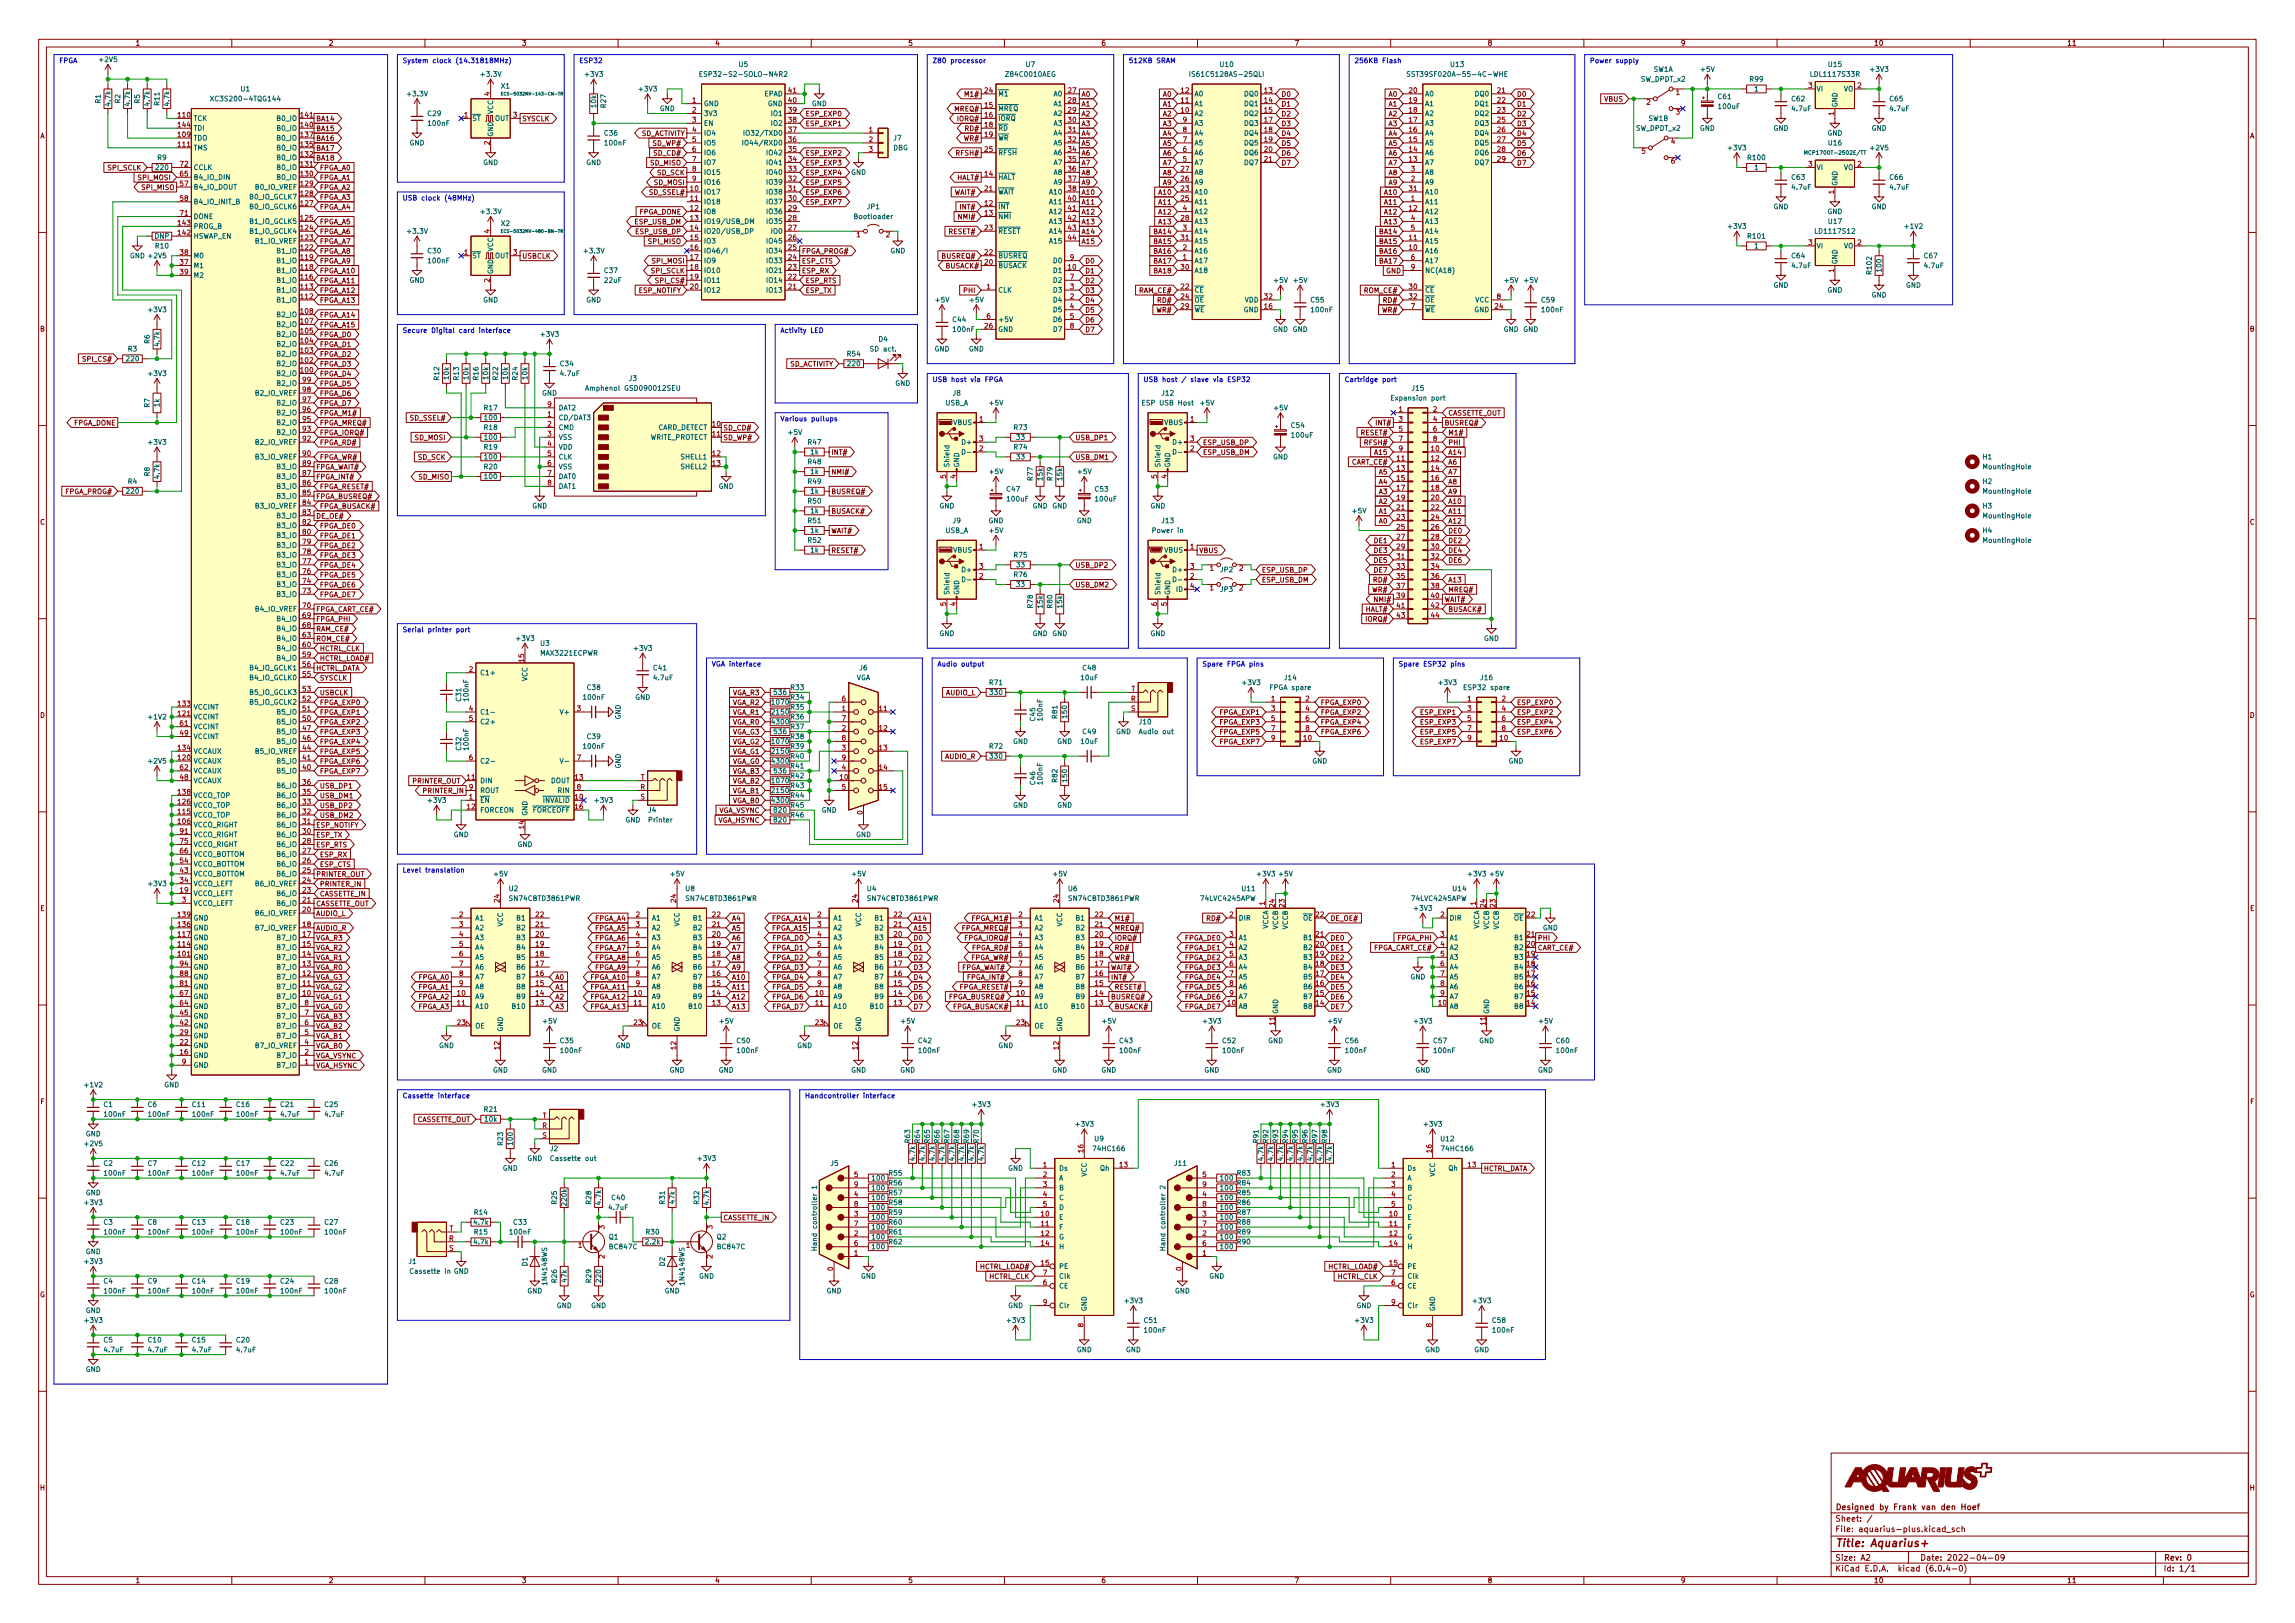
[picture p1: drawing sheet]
<svg xmlns="http://www.w3.org/2000/svg" width="594mm" height="420mm" viewBox="0 0 594 420" stroke-linecap="round" stroke-linejoin="round" font-family="sans-serif">
<defs><g id="words">
<text font-size="2.8" fill="#840000" x="475" y="400.5">Title: Aquarius+</text>
<g font-size="2.1" fill="#840000">
<text x="475" y="393.9">Sheet: /</text>
<text x="475" y="390.9">Designed by Frank van den Hoef</text>
<text x="475" y="396.6">File: aquarius-plus.kicad_sch</text>
<text x="475" y="406.8">KiCad E.D.A. kicad (6.0.4-0)</text>
<text x="475" y="404">Size: A2</text>
<text x="497" y="404">Date: 2022-04-09</text>
<text x="560" y="404">Rev: 0</text>
<text x="560" y="406.8">Id: 1/1</text>
</g>
<g font-size="1.8" fill="#840000">
<text x="35" y="11.8">1</text>
<text x="85" y="11.8">2</text>
<text x="135" y="11.8">3</text>
<text x="185" y="11.8">4</text>
<text x="235" y="11.8">5</text>
<text x="285" y="11.8">6</text>
<text x="335" y="11.8">7</text>
<text x="385" y="11.8">8</text>
<text x="435" y="11.8">9</text>
<text x="485" y="11.8">10</text>
<text x="535" y="11.8">11</text>
<text x="247.2" y="28.8">MREQ#</text>
<text x="250.1" y="25">M1#</text>
<text x="279.9" y="27.6">A1</text>
<text x="279.9" y="25">A0</text>
<text x="301.1" y="27.6">A1</text>
<text x="301.1" y="25">A0</text>
<text x="331.6" y="27.6">D1</text>
<text x="331.6" y="25">D0</text>
<text x="359.5" y="25">A0</text>
<text x="359.5" y="27.6">A1</text>
<text x="392.6" y="27.6">D1</text>
<text x="392.6" y="25">D0</text>
<text x="415.3" y="26.3">VBUS</text>
<text x="10.3" y="35.8">A</text>
<text x="81.8" y="31.4">BA14</text>
<text x="81.8" y="33.9">BA15</text>
<text x="135.1" y="31.4">SYSCLK</text>
<text x="165.8" y="35.2">SD_ACTIVITY</text>
<text x="208.4" y="30.1">ESP_EXP0</text>
<text x="208.4" y="32.6">ESP_EXP1</text>
<text x="248" y="31.4">IORQ#</text>
<text x="250" y="33.9">RD#</text>
<text x="279.9" y="30.1">A2</text>
<text x="279.9" y="35.2">A4</text>
<text x="279.9" y="32.6">A3</text>
<text x="301.1" y="35.2">A4</text>
<text x="301.1" y="32.6">A3</text>
<text x="301.1" y="30.1">A2</text>
<text x="331.6" y="30.1">D2</text>
<text x="331.6" y="32.6">D3</text>
<text x="331.6" y="35.2">D4</text>
<text x="359.5" y="30.1">A2</text>
<text x="359.5" y="35.2">A4</text>
<text x="359.5" y="32.6">A3</text>
<text x="392.6" y="32.6">D3</text>
<text x="392.6" y="30.1">D2</text>
<text x="392.6" y="35.2">D4</text>
<text x="582.4" y="35.8">A</text>
<text x="81.8" y="36.5">BA16</text>
<text x="81.8" y="41.5">BA18</text>
<text x="81.8" y="39">BA17</text>
<text x="169.1" y="37.7">SD_WP#</text>
<text x="169.4" y="40.3">SD_CD#</text>
<text x="208.4" y="40.3">ESP_EXP2</text>
<text x="247.7" y="40.3">RFSH#</text>
<text x="249.6" y="36.5">WR#</text>
<text x="279.9" y="37.7">A5</text>
<text x="279.9" y="40.3">A6</text>
<text x="301.1" y="40.3">A6</text>
<text x="301.1" y="37.7">A5</text>
<text x="331.6" y="40.3">D6</text>
<text x="331.6" y="37.7">D5</text>
<text x="359.5" y="37.7">A5</text>
<text x="359.5" y="40.3">A6</text>
<text x="392.6" y="37.7">D5</text>
<text x="392.6" y="40.3">D6</text>
<text x="28" y="44.1">SPI_SCLK</text>
<text x="35.9" y="46.6">SPI_MOSI</text>
<text x="82.7" y="46.6">FPGA_A1</text>
<text x="82.7" y="44.1">FPGA_A0</text>
<text x="168.4" y="42.8">SD_MISO</text>
<text x="169.4" y="47.9">SD_MOSI</text>
<text x="170.1" y="45.3">SD_SCK</text>
<text x="208.4" y="42.8">ESP_EXP3</text>
<text x="208.4" y="45.3">ESP_EXP4</text>
<text x="208.4" y="47.9">ESP_EXP5</text>
<text x="247.8" y="46.6">HALT#</text>
<text x="279.9" y="42.8">A7</text>
<text x="279.9" y="45.3">A8</text>
<text x="279.9" y="47.9">A9</text>
<text x="301.1" y="47.9">A9</text>
<text x="301.1" y="42.8">A7</text>
<text x="301.1" y="45.3">A8</text>
<text x="331.6" y="42.8">D7</text>
<text x="359.5" y="45.3">A8</text>
<text x="359.5" y="42.8">A7</text>
<text x="359.5" y="47.9">A9</text>
<text x="392.6" y="42.8">D7</text>
<text x="36.9" y="49.2">SPI_MISO</text>
<text x="82.7" y="49.2">FPGA_A2</text>
<text x="82.7" y="51.7">FPGA_A3</text>
<text x="168.3" y="50.4">SD_SSEL#</text>
<text x="208.4" y="53">ESP_EXP7</text>
<text x="208.4" y="50.4">ESP_EXP6</text>
<text x="247.1" y="50.4">WAIT#</text>
<text x="279.9" y="53">A11</text>
<text x="279.9" y="50.4">A10</text>
<text x="300.1" y="50.4">A10</text>
<text x="300.1" y="53">A11</text>
<text x="358.5" y="50.4">A10</text>
<text x="358.5" y="53">A11</text>
<text x="82.7" y="58">FPGA_A5</text>
<text x="82.7" y="54.2">FPGA_A4</text>
<text x="164.4" y="58">ESP_USB_DM</text>
<text x="165.4" y="55.5">FPGA_DONE</text>
<text x="248.3" y="56.8">NMI#</text>
<text x="248.7" y="54.2">INT#</text>
<text x="279.9" y="58">A13</text>
<text x="279.9" y="55.5">A12</text>
<text x="300.1" y="55.5">A12</text>
<text x="300.1" y="58">A13</text>
<text x="358.5" y="55.5">A12</text>
<text x="358.5" y="58">A13</text>
<text x="82.7" y="63.1">FPGA_A7</text>
<text x="82.7" y="60.6">FPGA_A6</text>
<text x="82.7" y="65.7">FPGA_A8</text>
<text x="164.7" y="60.6">ESP_USB_DP</text>
<text x="168" y="63.1">SPI_MISO</text>
<text x="207.5" y="65.7">FPGA_PROG#</text>
<text x="245.7" y="60.6">RESET#</text>
<text x="279.9" y="60.6">A14</text>
<text x="279.9" y="63.1">A15</text>
<text x="298.9" y="65.7">BA16</text>
<text x="298.9" y="63.1">BA15</text>
<text x="298.9" y="60.6">BA14</text>
<text x="357.3" y="65.7">BA16</text>
<text x="357.3" y="60.6">BA14</text>
<text x="357.3" y="63.1">BA15</text>
<text x="82.7" y="68.2">FPGA_A9</text>
<text x="82.7" y="70.7">FPGA_A10</text>
<text x="135.1" y="66.9">USBCLK</text>
<text x="168.7" y="70.7">SPI_SCLK</text>
<text x="169" y="68.2">SPI_MOSI</text>
<text x="207.5" y="68.2">ESP_CTS</text>
<text x="207.5" y="70.7">ESP_RX</text>
<text x="244" y="66.9">BUSREQ#</text>
<text x="245" y="69.5">BUSACK#</text>
<text x="280.8" y="70.7">D1</text>
<text x="280.8" y="68.2">D0</text>
<text x="298.9" y="68.2">BA17</text>
<text x="298.9" y="70.7">BA18</text>
<text x="357.3" y="68.2">BA17</text>
<text x="358.8" y="70.7">GND</text>
<text x="82.7" y="75.8">FPGA_A12</text>
<text x="82.7" y="73.3">FPGA_A11</text>
<text x="165.4" y="75.8">ESP_NOTIFY</text>
<text x="170" y="73.3">SPI_CS#</text>
<text x="208.4" y="73.3">ESP_RTS</text>
<text x="208.4" y="75.8">ESP_TX</text>
<text x="249.6" y="75.8">PHI</text>
<text x="280.8" y="75.8">D3</text>
<text x="280.8" y="73.3">D2</text>
<text x="294.9" y="75.8">RAM_CE#</text>
<text x="353.2" y="75.8">ROM_CE#</text>
<text x="82.7" y="82.2">FPGA_A14</text>
<text x="82.7" y="78.4">FPGA_A13</text>
<text x="280.8" y="78.4">D4</text>
<text x="280.8" y="83.4">D6</text>
<text x="280.8" y="80.9">D5</text>
<text x="299.4" y="80.9">WR#</text>
<text x="299.8" y="78.4">RD#</text>
<text x="357.9" y="80.9">WR#</text>
<text x="358.3" y="78.4">RD#</text>
<text x="10.3" y="85.8">B</text>
<text x="82.7" y="87.3">FPGA_D0</text>
<text x="82.7" y="84.7">FPGA_A15</text>
<text x="82.7" y="89.8">FPGA_D1</text>
<text x="280.8" y="86">D7</text>
<text x="582.4" y="85.8">B</text>
<text x="21.8" y="93.6">SPI_CS#</text>
<text x="82.7" y="92.3">FPGA_D2</text>
<text x="82.7" y="94.9">FPGA_D3</text>
<text x="204.2" y="94.9">SD_ACTIVITY</text>
<text x="82.7" y="97.4">FPGA_D4</text>
<text x="82.7" y="100">FPGA_D5</text>
<text x="82.7" y="102.5">FPGA_D6</text>
<text x="82.7" y="105">FPGA_D7</text>
<text x="82.7" y="107.6">FPGA_M1#</text>
<text x="374.8" y="107.6">CASSETTE_OUT</text>
<text x="19" y="110.1">FPGA_DONE</text>
<text x="82.7" y="110.1">FPGA_MREQ#</text>
<text x="82.7" y="112.7">FPGA_IORQ#</text>
<text x="106.4" y="108.8">SD_SSEL#</text>
<text x="107.4" y="113.9">SD_MOSI</text>
<text x="187.2" y="111.4">SD_CD#</text>
<text x="187.2" y="113.9">SD_WP#</text>
<text x="278.3" y="113.9">USB_DP1</text>
<text x="352.4" y="112.7">RESET#</text>
<text x="356.4" y="110.1">INT#</text>
<text x="373.9" y="110.1">BUSREQ#</text>
<text x="374.8" y="112.7">M1#</text>
<text x="82.7" y="119">FPGA_WR#</text>
<text x="82.7" y="115.2">FPGA_RD#</text>
<text x="108.2" y="119">SD_SCK</text>
<text x="215.1" y="117.7">INT#</text>
<text x="278.3" y="119">USB_DM1</text>
<text x="311.3" y="117.7">ESP_USB_DM</text>
<text x="311.3" y="115.2">ESP_USB_DP</text>
<text x="353.5" y="115.2">RFSH#</text>
<text x="356" y="117.7">A15</text>
<text x="374.8" y="115.2">PHI</text>
<text x="374.8" y="117.7">A14</text>
<text x="81.8" y="121.5">FPGA_WAIT#</text>
<text x="81.8" y="124.1">FPGA_INT#</text>
<text x="108.4" y="124.1">SD_MISO</text>
<text x="215.1" y="122.8">NMI#</text>
<text x="349.9" y="120.3">CART_CE#</text>
<text x="357" y="122.8">A5</text>
<text x="357" y="125.4">A4</text>
<text x="374.8" y="120.3">A6</text>
<text x="374.8" y="125.4">A8</text>
<text x="374.8" y="122.8">A7</text>
<text x="17" y="127.9">FPGA_PROG#</text>
<text x="81.8" y="129.2">FPGA_BUSREQ#</text>
<text x="82.7" y="126.6">FPGA_RESET#</text>
<text x="82.7" y="131.7">FPGA_BUSACK#</text>
<text x="215.1" y="127.9">BUSREQ#</text>
<text x="357" y="130.4">A2</text>
<text x="357" y="127.9">A3</text>
<text x="374.8" y="127.9">A9</text>
<text x="374.8" y="130.4">A10</text>
<text x="10.3" y="135.8">C</text>
<text x="81.8" y="134.2">DE_OE#</text>
<text x="82.7" y="136.8">FPGA_DE0</text>
<text x="215.1" y="133">BUSACK#</text>
<text x="357" y="133">A1</text>
<text x="357" y="135.5">A0</text>
<text x="374.8" y="133">A11</text>
<text x="374.8" y="135.5">A12</text>
<text x="582.4" y="135.8">C</text>
<text x="82.7" y="139.3">FPGA_DE1</text>
<text x="82.7" y="141.9">FPGA_DE2</text>
<text x="215.1" y="138.1">WAIT#</text>
<text x="215.1" y="143.1">RESET#</text>
<text x="310.4" y="143.1">VBUS</text>
<text x="355.8" y="140.6">DE1</text>
<text x="355.8" y="143.1">DE3</text>
<text x="374.8" y="138.1">DE0</text>
<text x="374.8" y="140.6">DE2</text>
<text x="374.8" y="143.1">DE4</text>
<text x="82.7" y="149.5">FPGA_DE5</text>
<text x="82.7" y="146.9">FPGA_DE4</text>
<text x="82.7" y="144.4">FPGA_DE3</text>
<text x="278.3" y="146.9">USB_DP2</text>
<text x="326.6" y="148.2">ESP_USB_DP</text>
<text x="355.8" y="148.2">DE7</text>
<text x="355.8" y="145.7">DE5</text>
<text x="374.8" y="145.7">DE6</text>
<text x="82.7" y="154.6">FPGA_DE7</text>
<text x="82.7" y="152">FPGA_DE6</text>
<text x="278.3" y="152">USB_DM2</text>
<text x="326.6" y="150.8">ESP_USB_DM</text>
<text x="355.3" y="153.3">WR#</text>
<text x="355.7" y="150.8">RD#</text>
<text x="356" y="155.8">NMI#</text>
<text x="373.9" y="155.8">WAIT#</text>
<text x="374.8" y="153.3">MREQ#</text>
<text x="374.8" y="150.8">A13</text>
<text x="81.8" y="160.9">FPGA_PHI</text>
<text x="81.8" y="158.4">FPGA_CART_CE#</text>
<text x="353.6" y="158.4">HALT#</text>
<text x="353.7" y="160.9">IORQ#</text>
<text x="374.8" y="158.4">BUSACK#</text>
<text x="81.8" y="166">ROM_CE#</text>
<text x="81.8" y="163.5">RAM_CE#</text>
<text x="81.8" y="173.6">HCTRL_DATA</text>
<text x="82.7" y="171.1">HCTRL_LOAD#</text>
<text x="82.7" y="168.5">HCTRL_CLK</text>
<text x="82.7" y="180">USBCLK</text>
<text x="82.7" y="176.2">SYSCLK</text>
<text x="189.6" y="180">VGA_R3</text>
<text x="244.8" y="180">AUDIO_L</text>
<text x="10.3" y="185.8">D</text>
<text x="82.7" y="182.5">FPGA_EXP0</text>
<text x="82.7" y="185">FPGA_EXP1</text>
<text x="189.6" y="185">VGA_R1</text>
<text x="189.6" y="182.5">VGA_R2</text>
<text x="315.8" y="185">FPGA_EXP1</text>
<text x="341.8" y="185">FPGA_EXP2</text>
<text x="341.8" y="182.5">FPGA_EXP0</text>
<text x="368" y="185">ESP_EXP1</text>
<text x="392.6" y="182.5">ESP_EXP0</text>
<text x="392.6" y="185">ESP_EXP2</text>
<text x="582.4" y="185.8">D</text>
<text x="82.7" y="190.1">FPGA_EXP3</text>
<text x="82.7" y="187.6">FPGA_EXP2</text>
<text x="189.5" y="190.1">VGA_G3</text>
<text x="189.6" y="187.6">VGA_R0</text>
<text x="315.8" y="187.6">FPGA_EXP3</text>
<text x="315.8" y="190.1">FPGA_EXP5</text>
<text x="341.8" y="190.1">FPGA_EXP6</text>
<text x="341.8" y="187.6">FPGA_EXP4</text>
<text x="368" y="187.6">ESP_EXP3</text>
<text x="368" y="190.1">ESP_EXP5</text>
<text x="392.6" y="187.6">ESP_EXP4</text>
<text x="392.6" y="190.1">ESP_EXP6</text>
<text x="82.7" y="197.7">FPGA_EXP6</text>
<text x="82.7" y="195.2">FPGA_EXP5</text>
<text x="82.7" y="192.7">FPGA_EXP4</text>
<text x="189.5" y="195.2">VGA_G1</text>
<text x="189.5" y="197.7">VGA_G0</text>
<text x="189.5" y="192.7">VGA_G2</text>
<text x="244.6" y="196.5">AUDIO_R</text>
<text x="315.8" y="192.7">FPGA_EXP7</text>
<text x="368" y="192.7">ESP_EXP7</text>
<text x="82.7" y="200.3">FPGA_EXP7</text>
<text x="106.7" y="202.8">PRINTER_OUT</text>
<text x="189.6" y="200.3">VGA_B3</text>
<text x="189.6" y="202.8">VGA_B2</text>
<text x="82.7" y="209.2">USB_DP2</text>
<text x="82.7" y="206.6">USB_DM1</text>
<text x="82.7" y="204.1">USB_DP1</text>
<text x="109.7" y="205.4">PRINTER_IN</text>
<text x="189.6" y="205.4">VGA_B1</text>
<text x="189.6" y="207.9">VGA_B0</text>
<text x="81.8" y="214.3">ESP_NOTIFY</text>
<text x="82.7" y="211.7">USB_DM2</text>
<text x="185.7" y="213">VGA_HSYNC</text>
<text x="185.8" y="210.4">VGA_VSYNC</text>
<text x="81.8" y="219.3">ESP_RTS</text>
<text x="81.8" y="216.8">ESP_TX</text>
<text x="82.7" y="221.9">ESP_RX</text>
<text x="81.8" y="227">PRINTER_OUT</text>
<text x="82.7" y="224.4">ESP_CTS</text>
<text x="82.7" y="229.5">PRINTER_IN</text>
<text x="82.7" y="232">CASSETTE_IN</text>
<text x="10.4" y="235.8">E</text>
<text x="81.8" y="237.1">AUDIO_L</text>
<text x="81.8" y="234.6">CASSETTE_OUT</text>
<text x="153.9" y="238.4">FPGA_A4</text>
<text x="189.4" y="238.4">A4</text>
<text x="199.9" y="238.4">FPGA_A14</text>
<text x="236.4" y="238.4">A14</text>
<text x="251.8" y="238.4">FPGA_M1#</text>
<text x="288.5" y="238.4">M1#</text>
<text x="312.5" y="238.4">RD#</text>
<text x="344.3" y="238.4">DE_OE#</text>
<text x="582.4" y="235.8">E</text>
<text x="81.8" y="243.5">VGA_R3</text>
<text x="81.8" y="240.9">AUDIO_R</text>
<text x="153.9" y="240.9">FPGA_A5</text>
<text x="153.9" y="243.5">FPGA_A6</text>
<text x="189.4" y="243.5">A6</text>
<text x="189.4" y="240.9">A5</text>
<text x="199.9" y="240.9">FPGA_A15</text>
<text x="200" y="243.5">FPGA_D0</text>
<text x="236.4" y="243.5">D0</text>
<text x="236.4" y="240.9">A15</text>
<text x="249" y="240.9">FPGA_MREQ#</text>
<text x="249.7" y="243.5">FPGA_IORQ#</text>
<text x="288.5" y="240.9">MREQ#</text>
<text x="288.5" y="243.5">IORQ#</text>
<text x="306.7" y="243.5">FPGA_DE0</text>
<text x="344.3" y="243.5">DE0</text>
<text x="361.8" y="243.5">FPGA_PHI</text>
<text x="398" y="243.5">PHI</text>
<text x="81.8" y="246">VGA_R2</text>
<text x="81.8" y="251.1">VGA_R0</text>
<text x="81.8" y="248.5">VGA_R1</text>
<text x="153.9" y="251.1">FPGA_A9</text>
<text x="153.9" y="246">FPGA_A7</text>
<text x="153.9" y="248.5">FPGA_A8</text>
<text x="189.4" y="251.1">A9</text>
<text x="189.4" y="248.5">A8</text>
<text x="189.4" y="246">A7</text>
<text x="200" y="251.1">FPGA_D3</text>
<text x="200" y="246">FPGA_D1</text>
<text x="200" y="248.5">FPGA_D2</text>
<text x="236.4" y="246">D1</text>
<text x="236.4" y="248.5">D2</text>
<text x="236.4" y="251.1">D3</text>
<text x="248.8" y="251.1">FPGA_WAIT#</text>
<text x="251.3" y="248.5">FPGA_WR#</text>
<text x="251.7" y="246">FPGA_RD#</text>
<text x="287.5" y="251.1">WAIT#</text>
<text x="288.5" y="246">RD#</text>
<text x="288.5" y="248.5">WR#</text>
<text x="306.7" y="251.1">FPGA_DE3</text>
<text x="306.7" y="246">FPGA_DE1</text>
<text x="306.7" y="248.5">FPGA_DE2</text>
<text x="344.3" y="251.1">DE3</text>
<text x="344.3" y="246">DE1</text>
<text x="344.3" y="248.5">DE2</text>
<text x="355.4" y="246">FPGA_CART_CE#</text>
<text x="398" y="246">CART_CE#</text>
<text x="81.8" y="253.6">VGA_G3</text>
<text x="81.8" y="256.2">VGA_G2</text>
<text x="108.2" y="256.2">FPGA_A1</text>
<text x="108.2" y="253.6">FPGA_A0</text>
<text x="143.7" y="253.6">A0</text>
<text x="143.7" y="256.2">A1</text>
<text x="152.9" y="253.6">FPGA_A10</text>
<text x="152.9" y="256.2">FPGA_A11</text>
<text x="189.4" y="253.6">A10</text>
<text x="189.4" y="256.2">A11</text>
<text x="200" y="256.2">FPGA_D5</text>
<text x="200" y="253.6">FPGA_D4</text>
<text x="236.4" y="256.2">D5</text>
<text x="236.4" y="253.6">D4</text>
<text x="248.4" y="256.2">FPGA_RESET#</text>
<text x="250.5" y="253.6">FPGA_INT#</text>
<text x="287.5" y="253.6">INT#</text>
<text x="288.5" y="256.2">RESET#</text>
<text x="306.7" y="256.2">FPGA_DE5</text>
<text x="306.7" y="253.6">FPGA_DE4</text>
<text x="344.3" y="253.6">DE4</text>
<text x="344.3" y="256.2">DE5</text>
<text x="81.8" y="263.8">VGA_B3</text>
<text x="81.8" y="261.2">VGA_G0</text>
<text x="81.8" y="258.7">VGA_G1</text>
<text x="108.2" y="261.2">FPGA_A3</text>
<text x="108.2" y="258.7">FPGA_A2</text>
<text x="143.7" y="258.7">A2</text>
<text x="143.7" y="261.2">A3</text>
<text x="152.9" y="258.7">FPGA_A12</text>
<text x="152.9" y="261.2">FPGA_A13</text>
<text x="189.4" y="258.7">A12</text>
<text x="189.4" y="261.2">A13</text>
<text x="200" y="258.7">FPGA_D6</text>
<text x="200" y="261.2">FPGA_D7</text>
<text x="236.4" y="258.7">D6</text>
<text x="236.4" y="261.2">D7</text>
<text x="245.7" y="258.7">FPGA_BUSREQ#</text>
<text x="246.7" y="261.2">FPGA_BUSACK#</text>
<text x="287.5" y="258.7">BUSREQ#</text>
<text x="288.5" y="261.2">BUSACK#</text>
<text x="306.7" y="258.7">FPGA_DE6</text>
<text x="306.7" y="261.2">FPGA_DE7</text>
<text x="344.3" y="261.2">DE7</text>
<text x="344.3" y="258.7">DE6</text>
<text x="81.8" y="268.9">VGA_B1</text>
<text x="81.8" y="266.3">VGA_B2</text>
<text x="81.8" y="271.4">VGA_B0</text>
<text x="81.8" y="273.9">VGA_VSYNC</text>
<text x="81.8" y="276.5">VGA_HSYNC</text>
<text x="10.4" y="285.8">F</text>
<text x="582.5" y="285.8">F</text>
<text x="107.6" y="290.5">CASSETTE_OUT</text>
<text x="384" y="303.2">HCTRL_DATA</text>
<text x="187.2" y="315.9">CASSETTE_IN</text>
<text x="253.6" y="328.6">HCTRL_LOAD#</text>
<text x="343.7" y="328.6">HCTRL_LOAD#</text>
<text x="10.3" y="335.8">G</text>
<text x="255.9" y="331.1">HCTRL_CLK</text>
<text x="346.1" y="331.1">HCTRL_CLK</text>
<text x="582.3" y="335.8">G</text>
<text x="10.3" y="385.8">H</text>
<text x="582.4" y="385.8">H</text>
<text x="35" y="409.8">1</text>
<text x="85" y="409.8">2</text>
<text x="135" y="409.8">3</text>
<text x="185" y="409.8">4</text>
<text x="235" y="409.8">5</text>
<text x="285" y="409.8">6</text>
<text x="335" y="409.8">7</text>
<text x="385" y="409.8">8</text>
<text x="435" y="409.8">9</text>
<text x="485" y="409.8">10</text>
<text x="535" y="409.8">11</text>
</g>
<g font-size="1.8" fill="#0000c2">
<text x="15.2" y="16.3">FPGA</text>
<text x="104.1" y="16.3">System clock (14.31818MHz)</text>
<text x="149.9" y="16.3">ESP32</text>
<text x="241.3" y="16.3">Z80 processor</text>
<text x="292.1" y="16.3">512KB SRAM</text>
<text x="350.5" y="16.3">256KB Flash</text>
<text x="411.5" y="16.3">Power supply</text>
<text x="104.1" y="51.9">USB clock (48MHz)</text>
<text x="104.1" y="86.2">Secure Digital card interface</text>
<text x="201.9" y="86.2">Activity LED</text>
<text x="241.3" y="98.9">USB host via FPGA</text>
<text x="295.9" y="98.9">USB host / slave via ESP32</text>
<text x="348" y="98.9">Cartridge port</text>
<text x="201.9" y="109">Various pullups</text>
<text x="104.1" y="163.6">Serial printer port</text>
<text x="184.1" y="172.5">VGA interface</text>
<text x="242.6" y="172.5">Audio output</text>
<text x="311.1" y="172.5">Spare FPGA pins</text>
<text x="361.9" y="172.5">Spare ESP32 pins</text>
<text x="104.1" y="225.9">Level translation</text>
<text x="104.1" y="284.3">Cassette interface</text>
<text x="208.3" y="284.3">Handcontroller interface</text>
</g>
<g font-size="1.8" fill="#006464">
<text x="25.9" y="16">+2V5</text>
<text x="191.3" y="17.3">U5</text>
<text x="265.6" y="17.3">U7</text>
<text x="315.9" y="17.3">U10</text>
<text x="375.6" y="17.3">U13</text>
<text x="473.4" y="17.3">U15</text>
<text x="62.4" y="23.7">U1</text>
<text x="124.7" y="19.9">+3.3V</text>
<text x="129.7" y="22.9">X1</text>
<text x="151.6" y="19.9">+3V3</text>
<text x="165.6" y="23.7">+3V3</text>
<text x="182.9" y="19.9">ESP32-S2-SOLO-N4R2</text>
<text x="260.7" y="19.9">Z84C0010AEG</text>
<text x="309.1" y="19.9">IS61C5128AS-25QLI</text>
<text x="366.2" y="19.9">SST39SF020A-55-4C-WHE</text>
<text x="424.7" y="21.1">SW_DPDT_x2</text>
<text x="428" y="18.6">SW1A</text>
<text x="440.4" y="18.6">+5V</text>
<text x="453" y="21.1">R99</text>
<text x="454.2" y="23.7">1</text>
<text x="469.1" y="19.9">LDL1117S33R</text>
<text x="470.2" y="23.7">VI</text>
<text x="477.3" y="23.7">VO</text>
<text x="484.3" y="18.6">+3V3</text>
<text x="26" y="26.7" transform="rotate(-90 26 26.7)">R1</text>
<text x="28.6" y="27.3" transform="rotate(-90 28.6 27.3)">4.7k</text>
<text x="31.1" y="26.7" transform="rotate(-90 31.1 26.7)">R2</text>
<text x="33.7" y="27.3" transform="rotate(-90 33.7 27.3)">4.7k</text>
<text x="36.2" y="26.7" transform="rotate(-90 36.2 26.7)">R5</text>
<text x="38.7" y="27.3" transform="rotate(-90 38.7 27.3)">4.7k</text>
<text x="41.3" y="27.2" transform="rotate(-90 41.3 27.2)">R11</text>
<text x="43.8" y="27.3" transform="rotate(-90 43.8 27.3)">4.7k</text>
<text x="55.5" y="26.2">XC3S200-4TQG144</text>
<text x="105.6" y="24.9">+3.3V</text>
<text x="127.6" y="29.6" transform="rotate(-90 127.6 29.6)">VCC</text>
<text x="154.3" y="27.8" transform="rotate(-90 154.3 27.8)">10k</text>
<text x="156.8" y="27.8" transform="rotate(-90 156.8 27.8)">R27</text>
<text x="170.8" y="28.7">GND</text>
<text x="182.1" y="27.5">GND</text>
<text x="197.8" y="24.9">EPAD</text>
<text x="198.8" y="27.5">GND</text>
<text x="210.1" y="27.5">GND</text>
<text x="258.3" y="28.7">~{MREQ}</text>
<text x="258.3" y="24.9">~{M1}</text>
<text x="272.8" y="24.9">A0</text>
<text x="272.8" y="27.5">A1</text>
<text x="309.1" y="27.5">A1</text>
<text x="309.1" y="24.9">A0</text>
<text x="322.2" y="24.9">DQ0</text>
<text x="322.2" y="27.5">DQ1</text>
<text x="368.8" y="27.5">A1</text>
<text x="368.8" y="24.9">A0</text>
<text x="381.9" y="24.9">DQ0</text>
<text x="381.9" y="27.5">DQ1</text>
<text x="444.8" y="25.7">C61</text>
<text x="445" y="28.2">100uF</text>
<text x="463.9" y="26.2">C62</text>
<text x="464" y="28.7">4.7uF</text>
<text x="475.6" y="27.9" transform="rotate(-90 475.6 27.9)">GND</text>
<text x="489.3" y="26.2">C65</text>
<text x="489.4" y="28.7">4.7uF</text>
<text x="50" y="31.3">TCK</text>
<text x="50" y="33.8">TDI</text>
<text x="71.9" y="33.8">B0_IO</text>
<text x="71.9" y="31.3">B0_IO</text>
<text x="110.8" y="30">C29</text>
<text x="110.9" y="32.6">100nF</text>
<text x="122.2" y="31.3">~{ST}</text>
<text x="127.6" y="35.5" transform="rotate(-90 127.6 35.5)">GND</text>
<text x="128.1" y="31.3">OUT</text>
<text x="156.5" y="35.1">C36</text>
<text x="182.1" y="30">3V3</text>
<text x="182.1" y="32.6">EN</text>
<text x="182.1" y="35.1">IO4</text>
<text x="193.8" y="35.1">IO32/TXD0</text>
<text x="199.8" y="32.6">IO2</text>
<text x="199.8" y="30">IO1</text>
<text x="258.3" y="31.3">~{IORQ}</text>
<text x="258.3" y="33.8">~{RD}</text>
<text x="272.8" y="30">A2</text>
<text x="272.8" y="32.6">A3</text>
<text x="272.8" y="35.1">A4</text>
<text x="309.1" y="30">A2</text>
<text x="309.1" y="35.1">A4</text>
<text x="309.1" y="32.6">A3</text>
<text x="322.2" y="30">DQ2</text>
<text x="322.2" y="32.6">DQ3</text>
<text x="322.2" y="35.1">DQ4</text>
<text x="368.8" y="35.1">A4</text>
<text x="368.8" y="32.6">A3</text>
<text x="368.8" y="30">A2</text>
<text x="381.9" y="30">DQ2</text>
<text x="381.9" y="32.6">DQ3</text>
<text x="381.9" y="35.1">DQ4</text>
<text x="423.5" y="33.8">SW_DPDT_x2</text>
<text x="426.7" y="31.3">SW1B</text>
<text x="440" y="33.8">GND</text>
<text x="459" y="33.8">GND</text>
<text x="473" y="35.1">GND</text>
<text x="484.4" y="33.8">GND</text>
<text x="40.8" y="41.4">R9</text>
<text x="50" y="36.4">TDO</text>
<text x="50" y="38.9">TMS</text>
<text x="71.9" y="41.4">B0_IO</text>
<text x="71.9" y="38.9">B0_IO</text>
<text x="71.9" y="36.4">B0_IO</text>
<text x="106" y="37.6">GND</text>
<text x="156.7" y="37.6">100nF</text>
<text x="182.1" y="37.6">IO5</text>
<text x="182.1" y="40.2">IO6</text>
<text x="193.6" y="37.6">IO44/RXD0</text>
<text x="198.9" y="40.2">IO42</text>
<text x="231.2" y="38.9">DBG</text>
<text x="231.3" y="36.4">J7</text>
<text x="258.3" y="36.4">~{WR}</text>
<text x="258.3" y="40.2">~{RFSH}</text>
<text x="272.8" y="37.6">A5</text>
<text x="272.8" y="40.2">A6</text>
<text x="309.1" y="40.2">A6</text>
<text x="309.1" y="37.6">A5</text>
<text x="322.2" y="37.6">DQ5</text>
<text x="322.2" y="40.2">DQ6</text>
<text x="368.8" y="40.2">A6</text>
<text x="368.8" y="37.6">A5</text>
<text x="381.9" y="37.6">DQ5</text>
<text x="381.9" y="40.2">DQ6</text>
<text x="447.5" y="38.9">+3V3</text>
<text x="452.5" y="41.4">R100</text>
<text x="473.4" y="37.6">U16</text>
<text x="484.3" y="38.9">+2V5</text>
<text x="40.4" y="44">220</text>
<text x="50" y="46.5">B4_IO_DIN</text>
<text x="50" y="44">CCLK</text>
<text x="71.9" y="46.5">B0_IO</text>
<text x="71.9" y="44">B0_IO</text>
<text x="125" y="42.7">GND</text>
<text x="151.7" y="42.7">GND</text>
<text x="182.1" y="42.7">IO7</text>
<text x="182.1" y="45.3">IO15</text>
<text x="182.1" y="47.8">IO16</text>
<text x="198.9" y="47.8">IO39</text>
<text x="198.9" y="45.3">IO40</text>
<text x="198.9" y="42.7">IO41</text>
<text x="220.3" y="45.3">GND</text>
<text x="258.3" y="46.5">~{HALT}</text>
<text x="272.8" y="42.7">A7</text>
<text x="272.8" y="45.3">A8</text>
<text x="272.8" y="47.8">A9</text>
<text x="309.1" y="47.8">A9</text>
<text x="309.1" y="45.3">A8</text>
<text x="309.1" y="42.7">A7</text>
<text x="322.2" y="42.7">DQ7</text>
<text x="368.8" y="42.7">A7</text>
<text x="368.8" y="47.8">A9</text>
<text x="368.8" y="45.3">A8</text>
<text x="381.9" y="42.7">DQ7</text>
<text x="454.2" y="44">1</text>
<text x="463.9" y="46.5">C63</text>
<text x="470.2" y="44">VI</text>
<text x="477.3" y="44">VO</text>
<text x="489.3" y="46.5">C66</text>
<text x="50" y="49.1">B4_IO_DOUT</text>
<text x="50" y="52.9">B4_IO_INIT_B</text>
<text x="64.9" y="51.6">B0_IO_GCLK7</text>
<text x="66.1" y="49.1">B0_IO_VREF</text>
<text x="182.1" y="50.3">IO17</text>
<text x="182.1" y="52.9">IO18</text>
<text x="198.9" y="52.9">IO37</text>
<text x="198.9" y="50.3">IO38</text>
<text x="258.3" y="50.3">~{WAIT}</text>
<text x="271.8" y="50.3">A10</text>
<text x="271.8" y="52.9">A11</text>
<text x="309.1" y="50.3">A10</text>
<text x="309.1" y="52.9">A11</text>
<text x="368.8" y="52.9">A11</text>
<text x="368.8" y="50.3">A10</text>
<text x="464" y="49.1">4.7uF</text>
<text x="475.6" y="48.2" transform="rotate(-90 475.6 48.2)">GND</text>
<text x="489.4" y="49.1">4.7uF</text>
<text x="50" y="59.2">PROG_B</text>
<text x="50" y="56.7">DONE</text>
<text x="64.9" y="58">B1_IO_GCLK5</text>
<text x="64.9" y="54.1">B0_IO_GCLK6</text>
<text x="124.7" y="55.4">+3.3V</text>
<text x="129.7" y="58.5">X2</text>
<text x="182.1" y="55.4">IO8</text>
<text x="182.1" y="58">IO19/USB_DM</text>
<text x="198.9" y="58">IO35</text>
<text x="198.9" y="55.4">IO36</text>
<text x="221.4" y="56.7">Bootloader</text>
<text x="224.5" y="54.1">JP1</text>
<text x="258.3" y="54.1">~{INT}</text>
<text x="271.8" y="55.4">A12</text>
<text x="271.8" y="58">A13</text>
<text x="309.1" y="58">A13</text>
<text x="309.1" y="55.4">A12</text>
<text x="368.8" y="55.4">A12</text>
<text x="368.8" y="58">A13</text>
<text x="447.5" y="59.2">+3V3</text>
<text x="459" y="54.1">GND</text>
<text x="473" y="55.4">GND</text>
<text x="473.4" y="58">U17</text>
<text x="484.4" y="54.1">GND</text>
<text x="493.2" y="59.2">+1V2</text>
<text x="40" y="61.8">DNP</text>
<text x="40.3" y="64.3">R10</text>
<text x="50" y="61.8">HSWAP_EN</text>
<text x="64.9" y="60.5">B1_IO_GCLK4</text>
<text x="66.1" y="63">B1_IO_VREF</text>
<text x="71.9" y="65.6">B1_IO</text>
<text x="105.6" y="60.5">+3.3V</text>
<text x="110.8" y="65.6">C30</text>
<text x="127.6" y="65.1" transform="rotate(-90 127.6 65.1)">VCC</text>
<text x="151.3" y="65.6">+3.3V</text>
<text x="182.1" y="60.5">IO20/USB_DP</text>
<text x="182.1" y="63">IO3</text>
<text x="182.1" y="65.6">IO46/I</text>
<text x="198.9" y="65.6">IO34</text>
<text x="198.9" y="63">IO45</text>
<text x="199.8" y="60.5">IO0</text>
<text x="230.4" y="65.6">GND</text>
<text x="258.3" y="60.5">~{RESET}</text>
<text x="271.8" y="60.5">A14</text>
<text x="271.8" y="63">A15</text>
<text x="309.1" y="65.6">A16</text>
<text x="309.1" y="60.5">A14</text>
<text x="309.1" y="63">A15</text>
<text x="368.8" y="65.6">A16</text>
<text x="368.8" y="63">A15</text>
<text x="368.8" y="60.5">A14</text>
<text x="452.5" y="61.8">R101</text>
<text x="454.2" y="64.3">1</text>
<text x="470.2" y="64.3">VI</text>
<text x="470.3" y="60.5">LD1117S12</text>
<text x="477.3" y="64.3">VO</text>
<text x="33.6" y="66.8">GND +2V5</text>
<text x="50" y="69.4">M1</text>
<text x="50" y="66.8">M0</text>
<text x="50" y="71.9">M2</text>
<text x="71.9" y="70.7">B1_IO</text>
<text x="71.9" y="68.1">B1_IO</text>
<text x="110.9" y="68.1">100nF</text>
<text x="122.2" y="66.8">~{ST}</text>
<text x="127.6" y="71" transform="rotate(-90 127.6 71)">GND</text>
<text x="128.1" y="66.8">OUT</text>
<text x="156.5" y="70.7">C37</text>
<text x="182.1" y="68.1">IO9</text>
<text x="182.1" y="70.7">IO10</text>
<text x="198.9" y="70.7">IO21</text>
<text x="198.9" y="68.1">IO33</text>
<text x="258.3" y="69.4">~{BUSACK}</text>
<text x="258.3" y="66.8">~{BUSREQ}</text>
<text x="272.8" y="70.7">D1</text>
<text x="272.8" y="68.1">D0</text>
<text x="309.1" y="68.1">A17</text>
<text x="309.1" y="70.7">A18</text>
<text x="368.8" y="68.1">A17</text>
<text x="368.8" y="70.7">NC(A18)</text>
<text x="463.9" y="66.8">C64</text>
<text x="464" y="69.4">4.7uF</text>
<text x="475.6" y="68.5" transform="rotate(-90 475.6 68.5)">GND</text>
<text x="484.5" y="70.9" transform="rotate(-90 484.5 70.9)">R102</text>
<text x="487" y="70.2" transform="rotate(-90 487 70.2)">100</text>
<text x="498.1" y="66.8">C67</text>
<text x="498.2" y="69.4">4.7uF</text>
<text x="71.9" y="75.7">B1_IO</text>
<text x="71.9" y="73.2">B1_IO</text>
<text x="106" y="73.2">GND</text>
<text x="156.6" y="73.2">22uF</text>
<text x="182.1" y="73.2">IO11</text>
<text x="182.1" y="75.7">IO12</text>
<text x="198.9" y="75.7">IO13</text>
<text x="198.9" y="73.2">IO14</text>
<text x="258.3" y="75.7">CLK</text>
<text x="272.8" y="75.7">D3</text>
<text x="272.8" y="73.2">D2</text>
<text x="309.1" y="75.7">~{CE}</text>
<text x="329.9" y="73.2">+5V</text>
<text x="335" y="73.2">+5V</text>
<text x="368.8" y="75.7">~{CE}</text>
<text x="389.6" y="73.2">+5V</text>
<text x="394.6" y="73.2">+5V</text>
<text x="459" y="74.5">GND</text>
<text x="473" y="75.7">GND</text>
<text x="484.4" y="77">GND</text>
<text x="493.3" y="74.5">GND</text>
<text x="38.6" y="80.8">+3V3</text>
<text x="71.9" y="82.1">B2_IO</text>
<text x="71.9" y="78.3">B1_IO</text>
<text x="125" y="78.3">GND</text>
<text x="151.7" y="78.3">GND</text>
<text x="242.2" y="78.3">+5V</text>
<text x="246.7" y="83.4">C44</text>
<text x="251.1" y="78.3">+5V</text>
<text x="258.3" y="83.4">+5V</text>
<text x="272.8" y="78.3">D4</text>
<text x="272.8" y="80.8">D5</text>
<text x="272.8" y="83.4">D6</text>
<text x="309.1" y="78.3">~{OE}</text>
<text x="309.1" y="80.8">~{WE}</text>
<text x="322" y="80.8">GND</text>
<text x="322.1" y="78.3">VDD</text>
<text x="339.4" y="78.3">C55</text>
<text x="339.5" y="80.8">100nF</text>
<text x="368.8" y="78.3">~{OE}</text>
<text x="368.8" y="80.8">~{WE}</text>
<text x="381.6" y="80.8">GND</text>
<text x="381.8" y="78.3">VCC</text>
<text x="399.1" y="78.3">C59</text>
<text x="399.2" y="80.8">100nF</text>
<text x="38.7" y="88.9" transform="rotate(-90 38.7 88.9)">R6</text>
<text x="41.3" y="89.5" transform="rotate(-90 41.3 89.5)">4.7k</text>
<text x="71.9" y="89.7">B2_IO</text>
<text x="71.9" y="87.2">B2_IO</text>
<text x="71.9" y="84.6">B2_IO</text>
<text x="140.2" y="87.2">+3V3</text>
<text x="227.5" y="88.4">D4</text>
<text x="246.8" y="85.9">100nF</text>
<text x="258.3" y="85.9">GND</text>
<text x="272.8" y="85.9">D7</text>
<text x="329.5" y="85.9">GND GND</text>
<text x="389.2" y="85.9">GND GND</text>
<text x="32.8" y="93.5">220</text>
<text x="33.2" y="91">R3</text>
<text x="71.9" y="94.8">B2_IO</text>
<text x="71.9" y="92.2">B2_IO</text>
<text x="145.1" y="94.8">C34</text>
<text x="219.4" y="92.2">R54</text>
<text x="219.5" y="94.8">220</text>
<text x="225.6" y="91">SD act.</text>
<text x="241.9" y="91">GND</text>
<text x="250.8" y="91">GND</text>
<text x="38.6" y="97.3">+3V3</text>
<text x="71.9" y="97.3">B2_IO</text>
<text x="71.9" y="99.9">B2_IO</text>
<text x="113.7" y="98.3" transform="rotate(-90 113.7 98.3)">R12</text>
<text x="116.2" y="98.2" transform="rotate(-90 116.2 98.2)">10k</text>
<text x="118.7" y="98.3" transform="rotate(-90 118.7 98.3)">R13</text>
<text x="121.3" y="98.2" transform="rotate(-90 121.3 98.2)">10k</text>
<text x="123.8" y="98.3" transform="rotate(-90 123.8 98.3)">R16</text>
<text x="126.4" y="98.2" transform="rotate(-90 126.4 98.2)">10k</text>
<text x="128.9" y="98.3" transform="rotate(-90 128.9 98.3)">R22</text>
<text x="131.4" y="98.2" transform="rotate(-90 131.4 98.2)">10k</text>
<text x="134" y="98.3" transform="rotate(-90 134 98.3)">R24</text>
<text x="136.5" y="98.2" transform="rotate(-90 136.5 98.2)">10k</text>
<text x="145.2" y="97.3">4.7uF</text>
<text x="152.6" y="101.1">Amphenol GSD090012SEU</text>
<text x="162.8" y="98.6">J3</text>
<text x="231.7" y="99.9">GND</text>
<text x="365.6" y="101.1">J15</text>
<text x="38.7" y="105.4" transform="rotate(-90 38.7 105.4)">R7</text>
<text x="41.3" y="105.3" transform="rotate(-90 41.3 105.3)">1k</text>
<text x="66.1" y="102.4">B2_IO_VREF</text>
<text x="71.9" y="107.5">B2_IO</text>
<text x="71.9" y="104.9">B2_IO</text>
<text x="125.4" y="106.2">R17</text>
<text x="140.3" y="102.4">GND</text>
<text x="144.5" y="106.2">DAT2</text>
<text x="244.7" y="104.9">USB_A</text>
<text x="246.7" y="102.4">J8</text>
<text x="256.2" y="104.9">+5V</text>
<text x="296.2" y="104.9">ESP USB Host</text>
<text x="300.8" y="102.4">J12</text>
<text x="310.8" y="104.9">+5V</text>
<text x="329.9" y="106.2">+5V</text>
<text x="360.6" y="103.7">Expansion port</text>
<text x="71.9" y="112.6">B2_IO</text>
<text x="71.9" y="110">B2_IO</text>
<text x="125.4" y="111.3">R18</text>
<text x="125.5" y="113.8">100</text>
<text x="125.5" y="108.8">100</text>
<text x="144.5" y="108.8">CD/DAT3</text>
<text x="144.5" y="111.3">CMD</text>
<text x="144.5" y="113.8">VSS</text>
<text x="168" y="113.8">WRITE_PROTECT</text>
<text x="170" y="111.3">CARD_DETECT</text>
<text x="204.1" y="112.6">+5V</text>
<text x="246.8" y="110">VBUS</text>
<text x="262.5" y="111.3">R73</text>
<text x="263.2" y="113.8">33</text>
<text x="301.4" y="110">VBUS</text>
<text x="334.3" y="110.7">C54</text>
<text x="334.5" y="113.3">100uF</text>
<text x="38.6" y="115.1">+3V3</text>
<text x="66.1" y="118.9">B3_IO_VREF</text>
<text x="66.1" y="115.1">B2_IO_VREF</text>
<text x="125.4" y="116.4">R19</text>
<text x="125.5" y="118.9">100</text>
<text x="144.5" y="116.4">VDD</text>
<text x="144.5" y="118.9">CLK</text>
<text x="176.4" y="118.9">SHELL1</text>
<text x="209.2" y="115.1">R47</text>
<text x="209.8" y="117.6">1k</text>
<text x="249.4" y="115.1">D+</text>
<text x="262.5" y="116.4">R74</text>
<text x="263.2" y="118.9">33</text>
<text x="304" y="115.1">D+</text>
<text x="329.5" y="118.9">GND</text>
<text x="513.3" y="118.9">H1</text>
<text x="33.2" y="125.3">R4</text>
<text x="38.7" y="123.2" transform="rotate(-90 38.7 123.2)">R8</text>
<text x="41.3" y="123.8" transform="rotate(-90 41.3 123.8)">4.7k</text>
<text x="71.9" y="124">B3_IO</text>
<text x="71.9" y="121.5">B3_IO</text>
<text x="125.4" y="121.5">R20</text>
<text x="125.5" y="124">100</text>
<text x="144.5" y="121.5">VSS</text>
<text x="144.5" y="124">DAT0</text>
<text x="176.4" y="121.5">SHELL2</text>
<text x="209.2" y="125.3">R49</text>
<text x="209.2" y="120.2">R48</text>
<text x="209.8" y="122.7">1k</text>
<text x="245.7" y="121.1" transform="rotate(-90 245.7 121.1)">Shield</text>
<text x="248.3" y="121.1" transform="rotate(-90 248.3 121.1)">GND</text>
<text x="256.2" y="122.7">+5V</text>
<text x="267.3" y="124.3" transform="rotate(-90 267.3 124.3)">R77</text>
<text x="269.9" y="124.3" transform="rotate(-90 269.9 124.3)">15k</text>
<text x="272.4" y="124.3" transform="rotate(-90 272.4 124.3)">R79</text>
<text x="275" y="124.3" transform="rotate(-90 275 124.3)">15k</text>
<text x="279.1" y="122.7">+5V</text>
<text x="300.4" y="121.1" transform="rotate(-90 300.4 121.1)">Shield</text>
<text x="302.9" y="121.1" transform="rotate(-90 302.9 121.1)">GND</text>
<text x="513.3" y="125.3">H2</text>
<text x="513.6" y="121.5">MountingHole</text>
<text x="32.8" y="127.8">220</text>
<text x="66.1" y="131.6">B3_IO_VREF</text>
<text x="71.9" y="129.1">B3_IO</text>
<text x="71.9" y="126.5">B3_IO</text>
<text x="137.7" y="131.6">GND</text>
<text x="144.5" y="126.5">DAT1</text>
<text x="186" y="126.5">GND</text>
<text x="209.2" y="130.3">R50</text>
<text x="209.8" y="127.8">1k</text>
<text x="243.1" y="131.6">GND</text>
<text x="260.7" y="127.3">C47</text>
<text x="260.8" y="129.8">100uF</text>
<text x="267.3" y="131.6">GND GND</text>
<text x="283.5" y="127.3">C53</text>
<text x="283.7" y="129.8">100uF</text>
<text x="297.8" y="131.6">GND</text>
<text x="513.3" y="131.6">H3</text>
<text x="513.6" y="127.8">MountingHole</text>
<text x="71.9" y="136.7">B3_IO</text>
<text x="71.9" y="134.2">B3_IO</text>
<text x="209.2" y="135.4">R51</text>
<text x="209.8" y="138">1k</text>
<text x="209.8" y="132.9">1k</text>
<text x="244.7" y="138">USB_A</text>
<text x="246.7" y="135.4">J9</text>
<text x="255.8" y="135.4">GND</text>
<text x="256.2" y="138">+5V</text>
<text x="278.7" y="135.4">GND</text>
<text x="298.6" y="138">Power in</text>
<text x="300.8" y="135.4">J13</text>
<text x="350.2" y="132.9">+5V</text>
<text x="513.3" y="138">H4</text>
<text x="513.6" y="134.2">MountingHole</text>
<text x="71.9" y="141.8">B3_IO</text>
<text x="71.9" y="139.2">B3_IO</text>
<text x="209.2" y="140.5">R52</text>
<text x="209.8" y="143">1k</text>
<text x="246.8" y="143">VBUS</text>
<text x="301.4" y="143">VBUS</text>
<text x="513.6" y="140.5">MountingHole</text>
<text x="71.9" y="149.4">B3_IO</text>
<text x="71.9" y="146.9">B3_IO</text>
<text x="71.9" y="144.3">B3_IO</text>
<text x="249.4" y="148.1">D+</text>
<text x="262.5" y="144.3">R75</text>
<text x="262.5" y="149.4">R76</text>
<text x="263.2" y="146.9">33</text>
<text x="304" y="148.1">D+</text>
<text x="315.9" y="148.1">JP2</text>
<text x="71.9" y="154.5">B3_IO</text>
<text x="71.9" y="151.9">B3_IO</text>
<text x="245.7" y="154.1" transform="rotate(-90 245.7 154.1)">Shield</text>
<text x="248.3" y="154.1" transform="rotate(-90 248.3 154.1)">GND</text>
<text x="263.2" y="151.9">33</text>
<text x="300.4" y="154.1" transform="rotate(-90 300.4 154.1)">Shield</text>
<text x="302.9" y="154.1" transform="rotate(-90 302.9 154.1)">GND</text>
<text x="304.6" y="153.2">ID</text>
<text x="315.9" y="153.2">JP3</text>
<text x="66.1" y="158.3">B4_IO_VREF</text>
<text x="71.9" y="160.8">B4_IO</text>
<text x="267.3" y="157.3" transform="rotate(-90 267.3 157.3)">R78</text>
<text x="269.9" y="157.3" transform="rotate(-90 269.9 157.3)">15k</text>
<text x="272.4" y="157.3" transform="rotate(-90 272.4 157.3)">R80</text>
<text x="275" y="157.3" transform="rotate(-90 275 157.3)">15k</text>
<text x="71.9" y="165.9">B4_IO</text>
<text x="71.9" y="163.4">B4_IO</text>
<text x="133.8" y="165.9">+3V3</text>
<text x="139.9" y="167.2">U3</text>
<text x="243.1" y="164.6">GND</text>
<text x="267.3" y="164.6">GND GND</text>
<text x="297.8" y="164.6">GND</text>
<text x="384.1" y="165.9">GND</text>
<text x="64.9" y="173.5">B4_IO_GCLK1</text>
<text x="71.9" y="171">B4_IO</text>
<text x="71.9" y="168.4">B4_IO</text>
<text x="140.1" y="169.7">MAX3221ECPWR</text>
<text x="164.3" y="168.4">+3V3</text>
<text x="169.2" y="173.5">C41</text>
<text x="222.5" y="173.5">J6</text>
<text x="280.3" y="173.5">C48</text>
<text x="64.9" y="179.9">B5_IO_GCLK3</text>
<text x="64.9" y="176.1">B4_IO_GCLK0</text>
<text x="124.2" y="174.8">C1+</text>
<text x="136.5" y="176.4" transform="rotate(-90 136.5 176.4)">VCC</text>
<text x="152.1" y="178.6">C38</text>
<text x="169.3" y="176.1">4.7uF</text>
<text x="200.5" y="179.9">536</text>
<text x="204.8" y="178.6">R33</text>
<text x="221.6" y="176.1">VGA</text>
<text x="256.2" y="177.3">R71</text>
<text x="256.3" y="179.9">330</text>
<text x="279.9" y="176.1">10uF</text>
<text x="321.8" y="177.3">+3V3</text>
<text x="328.9" y="178.6">FPGA spare</text>
<text x="332.5" y="176.1">J14</text>
<text x="372.6" y="177.3">+3V3</text>
<text x="379.5" y="178.6">ESP32 spare</text>
<text x="383.3" y="176.1">J16</text>
<text x="50" y="183.7">VCCINT</text>
<text x="64.9" y="182.4">B5_IO_GCLK2</text>
<text x="71.9" y="185">B5_IO</text>
<text x="119.4" y="181.5" transform="rotate(-90 119.4 181.5)">C31</text>
<text x="121.3" y="181.3" transform="rotate(-90 121.3 181.3)">100nF</text>
<text x="124.2" y="185">C1-</text>
<text x="145.4" y="185">V+</text>
<text x="151.1" y="181.1">100nF</text>
<text x="164.4" y="181.1">GND</text>
<text x="200" y="185">2150</text>
<text x="200" y="182.4">1070</text>
<text x="204.8" y="183.7">R35</text>
<text x="204.8" y="181.1">R34</text>
<text x="273.7" y="185.9" transform="rotate(-90 273.7 185.9)">R81</text>
<text x="276.2" y="185.8" transform="rotate(-90 276.2 185.8)">150</text>
<text x="38.6" y="186.2">+1V2</text>
<text x="50" y="186.2">VCCINT</text>
<text x="50" y="191.3">VCCINT</text>
<text x="50" y="188.8">VCCINT</text>
<text x="71.9" y="190">B5_IO</text>
<text x="71.9" y="187.5">B5_IO</text>
<text x="124.2" y="187.5">C2+</text>
<text x="152.1" y="191.3">C39</text>
<text x="160.7" y="186.3" transform="rotate(-90 160.7 186.3)">GND</text>
<text x="200" y="187.5">4300</text>
<text x="200.5" y="190">536</text>
<text x="204.8" y="191.3">R38</text>
<text x="204.8" y="188.8">R37</text>
<text x="204.8" y="186.2">R36</text>
<text x="268" y="186.6" transform="rotate(-90 268 186.6)">C45</text>
<text x="269.9" y="186.4" transform="rotate(-90 269.9 186.4)">100nF</text>
<text x="280.3" y="190">C49</text>
<text x="288.9" y="190">GND</text>
<text x="294.9" y="187.5">J10</text>
<text x="295.2" y="190">Audio out</text>
<text x="38.6" y="197.7">+2V5</text>
<text x="50" y="197.7">VCCAUX</text>
<text x="50" y="195.1">VCCAUX</text>
<text x="66.1" y="195.1">B5_IO_VREF</text>
<text x="71.9" y="197.7">B5_IO</text>
<text x="71.9" y="192.6">B5_IO</text>
<text x="119.4" y="194.2" transform="rotate(-90 119.4 194.2)">C32</text>
<text x="121.3" y="194" transform="rotate(-90 121.3 194)">100nF</text>
<text x="124.2" y="197.7">C2-</text>
<text x="151.1" y="193.8">100nF</text>
<text x="200" y="197.7">4300</text>
<text x="200" y="195.1">2150</text>
<text x="200" y="192.6">1070</text>
<text x="204.8" y="196.4">R40</text>
<text x="204.8" y="193.8">R39</text>
<text x="256.2" y="193.8">R72</text>
<text x="256.3" y="196.4">330</text>
<text x="262.2" y="192.6">GND</text>
<text x="273.6" y="192.6">GND</text>
<text x="279.9" y="192.6">10uF</text>
<text x="339.7" y="197.7">GND</text>
<text x="390.5" y="197.7">GND</text>
<text x="50" y="202.7">VCCAUX</text>
<text x="50" y="200.2">VCCAUX</text>
<text x="71.9" y="200.2">B5_IO</text>
<text x="124.2" y="202.7">DIN</text>
<text x="142.6" y="202.7">DOUT</text>
<text x="160.7" y="199" transform="rotate(-90 160.7 199)">GND</text>
<text x="200" y="202.7">1070</text>
<text x="200.5" y="200.2">536</text>
<text x="204.8" y="201.5">R42</text>
<text x="204.8" y="198.9">R41</text>
<text x="268" y="203.1" transform="rotate(-90 268 203.1)">C46</text>
<text x="269.9" y="202.9" transform="rotate(-90 269.9 202.9)">100nF</text>
<text x="273.7" y="202.5" transform="rotate(-90 273.7 202.5)">R82</text>
<text x="276.2" y="202.3" transform="rotate(-90 276.2 202.3)">150</text>
<text x="50" y="209.1">VCCO_TOP</text>
<text x="50" y="206.5">VCCO_TOP</text>
<text x="71.9" y="209.1">B6_IO</text>
<text x="71.9" y="206.5">B6_IO</text>
<text x="71.9" y="204">B6_IO</text>
<text x="110.9" y="207.8">+3V3</text>
<text x="124.2" y="207.8">~{EN}</text>
<text x="124.2" y="205.3">ROUT</text>
<text x="139.1" y="207.8">~{INVALID}</text>
<text x="144.5" y="205.3">RIN</text>
<text x="154.1" y="207.8">+3V3</text>
<text x="200" y="205.3">2150</text>
<text x="200" y="207.8">4300</text>
<text x="204.8" y="204">R43</text>
<text x="204.8" y="209.1">R45</text>
<text x="204.8" y="206.5">R44</text>
<text x="262.2" y="209.1">GND</text>
<text x="273.6" y="209.1">GND</text>
<text x="50" y="214.2">VCCO_RIGHT</text>
<text x="50" y="211.6">VCCO_TOP</text>
<text x="71.9" y="214.2">B6_IO</text>
<text x="71.9" y="211.6">B6_IO</text>
<text x="124.2" y="210.4">FORCEON</text>
<text x="136.5" y="210.4">~{FORCEOFF}</text>
<text x="136.5" y="211.2" transform="rotate(-90 136.5 211.2)">GND</text>
<text x="161.9" y="212.9">GND</text>
<text x="167.8" y="210.4">J4</text>
<text x="168.1" y="212.9">Printer</text>
<text x="200.5" y="210.4">820</text>
<text x="200.5" y="212.9">820</text>
<text x="204.8" y="211.6">R46</text>
<text x="212.7" y="210.4">GND</text>
<text x="50" y="221.8">VCCO_BOTTOM</text>
<text x="50" y="219.2">VCCO_RIGHT</text>
<text x="50" y="216.7">VCCO_RIGHT</text>
<text x="71.9" y="221.8">B6_IO</text>
<text x="71.9" y="219.2">B6_IO</text>
<text x="71.9" y="216.7">B6_IO</text>
<text x="117.4" y="216.7">GND</text>
<text x="133.9" y="219.2">GND</text>
<text x="221.6" y="216.7">GND</text>
<text x="50" y="226.9">VCCO_BOTTOM</text>
<text x="50" y="224.3">VCCO_BOTTOM</text>
<text x="71.9" y="226.9">B6_IO</text>
<text x="71.9" y="224.3">B6_IO</text>
<text x="127.9" y="226.9">+5V</text>
<text x="173.7" y="226.9">+5V</text>
<text x="220.7" y="226.9">+5V</text>
<text x="272.7" y="226.9">+5V</text>
<text x="325.6" y="226.9">+3V3</text>
<text x="331.1" y="226.9">+5V</text>
<text x="380.2" y="226.9">+3V3</text>
<text x="385.8" y="226.9">+5V</text>
<text x="38.6" y="229.4">+3V3</text>
<text x="50" y="231.9">VCCO_LEFT</text>
<text x="50" y="229.4">VCCO_LEFT</text>
<text x="66.1" y="229.4">B6_IO_VREF</text>
<text x="71.9" y="231.9">B6_IO</text>
<text x="131.8" y="230.7">U2</text>
<text x="132.2" y="233.2">SN74CBTD3861PWR</text>
<text x="177.5" y="230.7">U8</text>
<text x="177.9" y="233.2">SN74CBTD3861PWR</text>
<text x="224.5" y="230.7">U4</text>
<text x="224.9" y="233.2">SN74CBTD3861PWR</text>
<text x="276.6" y="230.7">U6</text>
<text x="277" y="233.2">SN74CBTD3861PWR</text>
<text x="311" y="233.2">74LVC4245APW</text>
<text x="321.5" y="230.7">U11</text>
<text x="365.6" y="233.2">74LVC4245APW</text>
<text x="376.2" y="230.7">U14</text>
<text x="50" y="238.3">GND</text>
<text x="50" y="234.5">VCCO_LEFT</text>
<text x="66.1" y="237">B6_IO_VREF</text>
<text x="71.9" y="234.5">B6_IO</text>
<text x="122.9" y="238.3">A1</text>
<text x="130.2" y="239.9" transform="rotate(-90 130.2 239.9)">VCC</text>
<text x="133.9" y="238.3">B1</text>
<text x="168.7" y="238.3">A1</text>
<text x="175.9" y="239.9" transform="rotate(-90 175.9 239.9)">VCC</text>
<text x="179.6" y="238.3">B1</text>
<text x="215.6" y="238.3">A1</text>
<text x="222.9" y="239.9" transform="rotate(-90 222.9 239.9)">VCC</text>
<text x="226.6" y="238.3">B1</text>
<text x="267.7" y="238.3">A1</text>
<text x="275" y="239.9" transform="rotate(-90 275 239.9)">VCC</text>
<text x="278.7" y="238.3">B1</text>
<text x="320.5" y="238.3">DIR</text>
<text x="335.9" y="238.3">~{OE}</text>
<text x="366.2" y="235.8">+3V3</text>
<text x="375.2" y="238.3">DIR</text>
<text x="390.5" y="238.3">~{OE}</text>
<text x="50" y="245.9">GND</text>
<text x="50" y="243.4">GND</text>
<text x="50" y="240.8">GND</text>
<text x="66.1" y="240.8">B7_IO_VREF</text>
<text x="71.9" y="245.9">B7_IO</text>
<text x="71.9" y="243.4">B7_IO</text>
<text x="122.9" y="240.8">A2</text>
<text x="122.9" y="243.4">A3</text>
<text x="122.9" y="245.9">A4</text>
<text x="133.9" y="245.9">B4</text>
<text x="133.9" y="243.4">B3</text>
<text x="133.9" y="240.8">B2</text>
<text x="168.7" y="240.8">A2</text>
<text x="168.7" y="243.4">A3</text>
<text x="168.7" y="245.9">A4</text>
<text x="179.6" y="245.9">B4</text>
<text x="179.6" y="243.4">B3</text>
<text x="179.6" y="240.8">B2</text>
<text x="215.6" y="240.8">A2</text>
<text x="215.6" y="243.4">A3</text>
<text x="215.6" y="245.9">A4</text>
<text x="226.6" y="245.9">B4</text>
<text x="226.6" y="243.4">B3</text>
<text x="226.6" y="240.8">B2</text>
<text x="267.7" y="240.8">A2</text>
<text x="267.7" y="243.4">A3</text>
<text x="267.7" y="245.9">A4</text>
<text x="278.7" y="245.9">B4</text>
<text x="278.7" y="243.4">B3</text>
<text x="278.7" y="240.8">B2</text>
<text x="320.5" y="243.4">A1</text>
<text x="320.5" y="245.9">A2</text>
<text x="328.3" y="240.6" transform="rotate(-90 328.3 240.6)">VCCA</text>
<text x="330.8" y="240.6" transform="rotate(-90 330.8 240.6)">VCCB</text>
<text x="333.4" y="240.6" transform="rotate(-90 333.4 240.6)">VCCB</text>
<text x="337.6" y="245.9">B2</text>
<text x="337.6" y="243.4">B1</text>
<text x="375.2" y="243.4">A1</text>
<text x="375.2" y="245.9">A2</text>
<text x="382.9" y="240.6" transform="rotate(-90 382.9 240.6)">VCCA</text>
<text x="385.4" y="240.6" transform="rotate(-90 385.4 240.6)">VCCB</text>
<text x="388" y="240.6" transform="rotate(-90 388 240.6)">VCCB</text>
<text x="392.2" y="245.9">B2</text>
<text x="392.2" y="243.4">B1</text>
<text x="399.4" y="240.8">GND</text>
<text x="50" y="248.5">GND</text>
<text x="50" y="251">GND</text>
<text x="71.9" y="251">B7_IO</text>
<text x="71.9" y="248.5">B7_IO</text>
<text x="122.9" y="248.5">A5</text>
<text x="122.9" y="251">A6</text>
<text x="133.9" y="251">B6</text>
<text x="133.9" y="248.5">B5</text>
<text x="168.7" y="248.5">A5</text>
<text x="168.7" y="251">A6</text>
<text x="179.6" y="251">B6</text>
<text x="179.6" y="248.5">B5</text>
<text x="215.6" y="248.5">A5</text>
<text x="215.6" y="251">A6</text>
<text x="226.6" y="251">B6</text>
<text x="226.6" y="248.5">B5</text>
<text x="267.7" y="248.5">A5</text>
<text x="267.7" y="251">A6</text>
<text x="278.7" y="251">B6</text>
<text x="278.7" y="248.5">B5</text>
<text x="320.5" y="248.5">A3</text>
<text x="320.5" y="251">A4</text>
<text x="337.6" y="251">B4</text>
<text x="337.6" y="248.5">B3</text>
<text x="375.2" y="248.5">A3</text>
<text x="375.2" y="251">A4</text>
<text x="392.2" y="251">B4</text>
<text x="392.2" y="248.5">B3</text>
<text x="50" y="256.1">GND</text>
<text x="50" y="253.5">GND</text>
<text x="71.9" y="256.1">B7_IO</text>
<text x="71.9" y="253.5">B7_IO</text>
<text x="122.9" y="253.5">A7</text>
<text x="122.9" y="256.1">A8</text>
<text x="133.9" y="256.1">B8</text>
<text x="133.9" y="253.5">B7</text>
<text x="168.7" y="253.5">A7</text>
<text x="168.7" y="256.1">A8</text>
<text x="179.6" y="256.1">B8</text>
<text x="179.6" y="253.5">B7</text>
<text x="215.6" y="253.5">A7</text>
<text x="215.6" y="256.1">A8</text>
<text x="226.6" y="256.1">B8</text>
<text x="226.6" y="253.5">B7</text>
<text x="267.7" y="253.5">A7</text>
<text x="267.7" y="256.1">A8</text>
<text x="278.7" y="256.1">B8</text>
<text x="278.7" y="253.5">B7</text>
<text x="320.5" y="253.5">A5</text>
<text x="320.5" y="256.1">A6</text>
<text x="337.6" y="256.1">B6</text>
<text x="337.6" y="253.5">B5</text>
<text x="365.1" y="253.5">GND</text>
<text x="375.2" y="253.5">A5</text>
<text x="375.2" y="256.1">A6</text>
<text x="392.2" y="256.1">B6</text>
<text x="392.2" y="253.5">B5</text>
<text x="50" y="263.7">GND</text>
<text x="50" y="261.2">GND</text>
<text x="50" y="258.6">GND</text>
<text x="71.9" y="258.6">B7_IO</text>
<text x="71.9" y="263.7">B7_IO</text>
<text x="71.9" y="261.2">B7_IO</text>
<text x="122.9" y="258.6">A9</text>
<text x="122.9" y="261.2">A10</text>
<text x="132.9" y="261.2">B10</text>
<text x="133.9" y="258.6">B9</text>
<text x="168.7" y="258.6">A9</text>
<text x="168.7" y="261.2">A10</text>
<text x="178.6" y="261.2">B10</text>
<text x="179.6" y="258.6">B9</text>
<text x="215.6" y="258.6">A9</text>
<text x="215.6" y="261.2">A10</text>
<text x="225.6" y="261.2">B10</text>
<text x="226.6" y="258.6">B9</text>
<text x="267.7" y="258.6">A9</text>
<text x="267.7" y="261.2">A10</text>
<text x="277.7" y="261.2">B10</text>
<text x="278.7" y="258.6">B9</text>
<text x="320.5" y="261.2">A8</text>
<text x="320.5" y="258.6">A7</text>
<text x="330.8" y="262.6" transform="rotate(-90 330.8 262.6)">GND</text>
<text x="337.6" y="261.2">B8</text>
<text x="337.6" y="258.6">B7</text>
<text x="375.2" y="261.2">A8</text>
<text x="375.2" y="258.6">A7</text>
<text x="385.4" y="262.6" transform="rotate(-90 385.4 262.6)">GND</text>
<text x="392.2" y="261.2">B8</text>
<text x="392.2" y="258.6">B7</text>
<text x="50" y="268.8">GND</text>
<text x="50" y="266.2">GND</text>
<text x="71.9" y="268.8">B7_IO</text>
<text x="71.9" y="266.2">B7_IO</text>
<text x="122.9" y="266.2">OE</text>
<text x="130.2" y="267.1" transform="rotate(-90 130.2 267.1)">GND</text>
<text x="140.6" y="265">+5V</text>
<text x="168.7" y="266.2">OE</text>
<text x="175.9" y="267.1" transform="rotate(-90 175.9 267.1)">GND</text>
<text x="186.4" y="265">+5V</text>
<text x="215.6" y="266.2">OE</text>
<text x="222.9" y="267.1" transform="rotate(-90 222.9 267.1)">GND</text>
<text x="233.4" y="265">+5V</text>
<text x="267.7" y="266.2">OE</text>
<text x="275" y="267.1" transform="rotate(-90 275 267.1)">GND</text>
<text x="285.4" y="265">+5V</text>
<text x="311.6" y="265">+3V3</text>
<text x="343.8" y="265">+5V</text>
<text x="366.2" y="265">+3V3</text>
<text x="398.5" y="265">+5V</text>
<text x="50" y="273.9">GND</text>
<text x="50" y="271.3">GND</text>
<text x="66.1" y="271.3">B7_IO_VREF</text>
<text x="71.9" y="273.9">B7_IO</text>
<text x="113.6" y="271.3">GND</text>
<text x="145.1" y="270.1">C35</text>
<text x="145.2" y="272.6">100nF</text>
<text x="159.3" y="271.3">GND</text>
<text x="190.8" y="270.1">C50</text>
<text x="191" y="272.6">100nF</text>
<text x="206.3" y="271.3">GND</text>
<text x="237.8" y="270.1">C42</text>
<text x="237.9" y="272.6">100nF</text>
<text x="258.4" y="271.3">GND</text>
<text x="289.9" y="270.1">C43</text>
<text x="290" y="272.6">100nF</text>
<text x="316.5" y="270.1">C52</text>
<text x="316.7" y="272.6">100nF</text>
<text x="328.2" y="270">GND</text>
<text x="348.3" y="270.1">C56</text>
<text x="348.4" y="272.6">100nF</text>
<text x="371.1" y="270.1">C57</text>
<text x="371.3" y="272.6">100nF</text>
<text x="382.8" y="270">GND</text>
<text x="402.9" y="270.1">C60</text>
<text x="403" y="272.6">100nF</text>
<text x="22" y="281.5">+1V2</text>
<text x="42.5" y="281.5">GND</text>
<text x="50" y="276.4">GND</text>
<text x="71.9" y="276.4">B7_IO</text>
<text x="127.6" y="277.7">GND</text>
<text x="140.3" y="277.7">GND</text>
<text x="173.3" y="277.7">GND</text>
<text x="186" y="277.7">GND</text>
<text x="220.3" y="277.7">GND</text>
<text x="233" y="277.7">GND</text>
<text x="272.4" y="277.7">GND</text>
<text x="285.1" y="277.7">GND</text>
<text x="311.7" y="277.7">GND</text>
<text x="343.5" y="277.7">GND</text>
<text x="366.3" y="277.7">GND</text>
<text x="398.1" y="277.7">GND</text>
<text x="26.9" y="286.6">C1</text>
<text x="38.3" y="286.6">C6</text>
<text x="49.8" y="286.6">C11</text>
<text x="61.3" y="286.6">C16</text>
<text x="72.7" y="286.6">C21</text>
<text x="84.1" y="286.6">C25</text>
<text x="125.4" y="287.8">R21</text>
<text x="251.9" y="286.6">+3V3</text>
<text x="342.1" y="286.6">+3V3</text>
<text x="27.1" y="289.1">100nF</text>
<text x="38.6" y="289.1">100nF</text>
<text x="50" y="289.1">100nF</text>
<text x="61.4" y="289.1">100nF</text>
<text x="72.8" y="289.1">4.7uF</text>
<text x="84.2" y="289.1">4.7uF</text>
<text x="125.5" y="290.4">10k</text>
<text x="278.6" y="291.6">+3V3</text>
<text x="368.7" y="291.6">+3V3</text>
<text x="22" y="296.7">+2V5</text>
<text x="22.2" y="294.2">GND</text>
<text x="130.2" y="296.4" transform="rotate(-90 130.2 296.4)">R23</text>
<text x="132.7" y="296.3" transform="rotate(-90 132.7 296.3)">100</text>
<text x="142.4" y="298">J2</text>
<text x="235.6" y="295.8" transform="rotate(-90 235.6 295.8)">R63</text>
<text x="238.1" y="295.8" transform="rotate(-90 238.1 295.8)">R64</text>
<text x="240.7" y="295.8" transform="rotate(-90 240.7 295.8)">R65</text>
<text x="243.2" y="295.8" transform="rotate(-90 243.2 295.8)">R66</text>
<text x="245.7" y="295.8" transform="rotate(-90 245.7 295.8)">R67</text>
<text x="248.3" y="295.8" transform="rotate(-90 248.3 295.8)">R68</text>
<text x="250.8" y="295.8" transform="rotate(-90 250.8 295.8)">R69</text>
<text x="253.4" y="295.8" transform="rotate(-90 253.4 295.8)">R70</text>
<text x="283.3" y="298">74HC166</text>
<text x="283.3" y="295.4">U9</text>
<text x="325.8" y="295.8" transform="rotate(-90 325.8 295.8)">R91</text>
<text x="328.3" y="295.8" transform="rotate(-90 328.3 295.8)">R92</text>
<text x="330.8" y="295.8" transform="rotate(-90 330.8 295.8)">R93</text>
<text x="333.4" y="295.8" transform="rotate(-90 333.4 295.8)">R94</text>
<text x="335.9" y="295.8" transform="rotate(-90 335.9 295.8)">R95</text>
<text x="338.5" y="295.8" transform="rotate(-90 338.5 295.8)">R96</text>
<text x="341" y="295.8" transform="rotate(-90 341 295.8)">R97</text>
<text x="343.5" y="295.8" transform="rotate(-90 343.5 295.8)">R98</text>
<text x="373" y="295.4">U12</text>
<text x="373.5" y="298">74HC166</text>
<text x="26.9" y="301.8">C2</text>
<text x="27.1" y="304.3">100nF</text>
<text x="38.3" y="301.8">C7</text>
<text x="38.6" y="304.3">100nF</text>
<text x="49.8" y="301.8">C12</text>
<text x="50" y="304.3">100nF</text>
<text x="61.3" y="301.8">C17</text>
<text x="61.4" y="304.3">100nF</text>
<text x="72.7" y="301.8">C22</text>
<text x="72.8" y="304.3">4.7uF</text>
<text x="84.1" y="301.8">C26</text>
<text x="84.2" y="304.3">4.7uF</text>
<text x="130.1" y="303.1">GND</text>
<text x="136.5" y="300.5">GND</text>
<text x="143.1" y="300.5">Cassette out</text>
<text x="180.8" y="300.5">+3V3</text>
<text x="215" y="301.8">J5</text>
<text x="225.9" y="305.6">100</text>
<text x="230.2" y="304.3">R55</text>
<text x="236.9" y="300.3" transform="rotate(-90 236.9 300.3)">4.7k</text>
<text x="239.4" y="300.3" transform="rotate(-90 239.4 300.3)">4.7k</text>
<text x="241.9" y="300.3" transform="rotate(-90 241.9 300.3)">4.7k</text>
<text x="244.5" y="300.3" transform="rotate(-90 244.5 300.3)">4.7k</text>
<text x="247" y="300.3" transform="rotate(-90 247 300.3)">4.7k</text>
<text x="249.6" y="300.3" transform="rotate(-90 249.6 300.3)">4.7k</text>
<text x="252.1" y="300.3" transform="rotate(-90 252.1 300.3)">4.7k</text>
<text x="254.6" y="300.3" transform="rotate(-90 254.6 300.3)">4.7k</text>
<text x="260.9" y="303.1">GND</text>
<text x="274.1" y="303.1">Ds</text>
<text x="274.1" y="305.6">A</text>
<text x="281.3" y="304.6" transform="rotate(-90 281.3 304.6)">VCC</text>
<text x="284.8" y="303.1">Qh</text>
<text x="304.1" y="301.8">J11</text>
<text x="316" y="305.6">100</text>
<text x="320.3" y="304.3">R83</text>
<text x="327" y="300.3" transform="rotate(-90 327 300.3)">4.7k</text>
<text x="329.6" y="300.3" transform="rotate(-90 329.6 300.3)">4.7k</text>
<text x="332.1" y="300.3" transform="rotate(-90 332.1 300.3)">4.7k</text>
<text x="334.6" y="300.3" transform="rotate(-90 334.6 300.3)">4.7k</text>
<text x="337.2" y="300.3" transform="rotate(-90 337.2 300.3)">4.7k</text>
<text x="339.7" y="300.3" transform="rotate(-90 339.7 300.3)">4.7k</text>
<text x="342.3" y="300.3" transform="rotate(-90 342.3 300.3)">4.7k</text>
<text x="344.8" y="300.3" transform="rotate(-90 344.8 300.3)">4.7k</text>
<text x="364.2" y="303.1">Ds</text>
<text x="364.2" y="305.6">A</text>
<text x="371.5" y="304.6" transform="rotate(-90 371.5 304.6)">VCC</text>
<text x="375" y="303.1">Qh</text>
<text x="22" y="312">+3V3</text>
<text x="22.2" y="309.4">GND</text>
<text x="144.1" y="311.7" transform="rotate(-90 144.1 311.7)">R25</text>
<text x="153" y="311.7" transform="rotate(-90 153 311.7)">R28</text>
<text x="155.6" y="311.8" transform="rotate(-90 155.6 311.8)">4.7k</text>
<text x="158.4" y="310.7">C40</text>
<text x="172.1" y="311.7" transform="rotate(-90 172.1 311.7)">R31</text>
<text x="174.6" y="311.5" transform="rotate(-90 174.6 311.5)">47k</text>
<text x="181" y="311.7" transform="rotate(-90 181 311.7)">R32</text>
<text x="183.5" y="311.8" transform="rotate(-90 183.5 311.8)">4.7k</text>
<text x="225.9" y="308.1">100</text>
<text x="225.9" y="310.7">100</text>
<text x="230.2" y="312">R58</text>
<text x="230.2" y="306.9">R56</text>
<text x="230.2" y="309.4">R57</text>
<text x="274.1" y="308.1">B</text>
<text x="274.1" y="310.7">C</text>
<text x="316" y="310.7">100</text>
<text x="316" y="308.1">100</text>
<text x="320.3" y="309.4">R85</text>
<text x="320.3" y="306.9">R84</text>
<text x="320.3" y="312">R86</text>
<text x="364.2" y="308.1">B</text>
<text x="364.2" y="310.7">C</text>
<text x="26.9" y="317">C3</text>
<text x="38.3" y="317">C8</text>
<text x="49.8" y="317">C13</text>
<text x="61.3" y="317">C18</text>
<text x="72.7" y="317">C23</text>
<text x="84.1" y="317">C27</text>
<text x="122.7" y="317">4.7k</text>
<text x="122.8" y="314.5">R14</text>
<text x="133" y="317">C33</text>
<text x="146.7" y="312" transform="rotate(-90 146.7 312)">220k</text>
<text x="157.7" y="313.2">4.7uF</text>
<text x="225.9" y="313.2">100</text>
<text x="225.9" y="315.8">100</text>
<text x="230.2" y="317">R60</text>
<text x="230.2" y="314.5">R59</text>
<text x="274.1" y="315.8">E</text>
<text x="274.1" y="313.2">D</text>
<text x="316" y="315.8">100</text>
<text x="316" y="313.2">100</text>
<text x="320.3" y="317">R88</text>
<text x="320.3" y="314.5">R87</text>
<text x="364.2" y="315.8">E</text>
<text x="364.2" y="313.2">D</text>
<text x="27.1" y="319.6">100nF</text>
<text x="38.6" y="319.6">100nF</text>
<text x="50" y="319.6">100nF</text>
<text x="61.4" y="319.6">100nF</text>
<text x="72.8" y="319.6">100nF</text>
<text x="84.3" y="319.6">100nF</text>
<text x="122.7" y="322.1">4.7k</text>
<text x="122.8" y="319.6">R15</text>
<text x="132.1" y="319.6">100nF</text>
<text x="157.6" y="320.8">Q1</text>
<text x="167.2" y="322.1">2.2k</text>
<text x="167.3" y="319.6">R30</text>
<text x="185.6" y="320.8">Q2</text>
<text x="185.8" y="323.4">BC847C</text>
<text x="211.5" y="322.6" transform="rotate(-90 211.5 322.6)">Hand controller 1</text>
<text x="225.9" y="323.4">100</text>
<text x="225.9" y="318.3">100</text>
<text x="225.9" y="320.8">100</text>
<text x="230.2" y="322.1">R62</text>
<text x="230.2" y="319.6">R61</text>
<text x="274.1" y="318.3">F</text>
<text x="274.1" y="320.8">G</text>
<text x="274.1" y="323.4">H</text>
<text x="301.6" y="322.6" transform="rotate(-90 301.6 322.6)">Hand controller 2</text>
<text x="316" y="323.4">100</text>
<text x="316" y="318.3">100</text>
<text x="316" y="320.8">100</text>
<text x="320.3" y="322.1">R90</text>
<text x="320.3" y="319.6">R89</text>
<text x="364.2" y="318.3">F</text>
<text x="364.2" y="320.8">G</text>
<text x="364.2" y="323.4">H</text>
<text x="22" y="327.2">+3V3</text>
<text x="22.2" y="324.7">GND</text>
<text x="105.8" y="327.2">J1</text>
<text x="106.6" y="329.7">Cassette in</text>
<text x="117.4" y="329.7">GND</text>
<text x="136.5" y="327.7" transform="rotate(-90 136.5 327.7)">D1</text>
<text x="172.1" y="327.7" transform="rotate(-90 172.1 327.7)">D2</text>
<text x="274.1" y="328.5">PE</text>
<text x="364.2" y="328.5">PE</text>
<text x="26.9" y="332.3">C4</text>
<text x="27.1" y="334.8">100nF</text>
<text x="38.3" y="332.3">C9</text>
<text x="38.6" y="334.8">100nF</text>
<text x="49.8" y="332.3">C14</text>
<text x="50" y="334.8">100nF</text>
<text x="61.3" y="332.3">C19</text>
<text x="61.4" y="334.8">100nF</text>
<text x="72.7" y="332.3">C24</text>
<text x="72.8" y="334.8">100nF</text>
<text x="84.1" y="332.3">C28</text>
<text x="84.3" y="334.8">100nF</text>
<text x="136.5" y="334.8">GND</text>
<text x="141.6" y="332.4" transform="rotate(-90 141.6 332.4)">1N4148WS</text>
<text x="144.1" y="332" transform="rotate(-90 144.1 332)">R26</text>
<text x="146.7" y="331.8" transform="rotate(-90 146.7 331.8)">47k</text>
<text x="153" y="332" transform="rotate(-90 153 332)">R29</text>
<text x="155.6" y="331.8" transform="rotate(-90 155.6 331.8)">220</text>
<text x="172" y="334.8">GND</text>
<text x="177.2" y="332.4" transform="rotate(-90 177.2 332.4)">1N4148WS</text>
<text x="180.9" y="331">GND</text>
<text x="213.9" y="334.8">GND</text>
<text x="222.8" y="331">GND</text>
<text x="274.1" y="333.5">CE</text>
<text x="274.1" y="331">Clk</text>
<text x="304.1" y="334.8">GND</text>
<text x="313" y="331">GND</text>
<text x="364.2" y="333.5">CE</text>
<text x="364.2" y="331">Clk</text>
<text x="22.2" y="339.9">GND</text>
<text x="144.1" y="338.6">GND</text>
<text x="153" y="338.6">GND</text>
<text x="260.9" y="338.6">GND</text>
<text x="274.1" y="338.6">Clr</text>
<text x="281.3" y="339.5" transform="rotate(-90 281.3 339.5)">GND</text>
<text x="291.3" y="337.4">+3V3</text>
<text x="351.1" y="338.6">GND</text>
<text x="364.2" y="338.6">Clr</text>
<text x="371.5" y="339.5" transform="rotate(-90 371.5 339.5)">GND</text>
<text x="381.4" y="337.4">+3V3</text>
<text x="22" y="342.4">+3V3</text>
<text x="26.9" y="347.5">C5</text>
<text x="38.4" y="347.5">C10</text>
<text x="49.8" y="347.5">C15</text>
<text x="61.3" y="347.5">C20</text>
<text x="260.8" y="342.4">+3V3</text>
<text x="296.2" y="342.4">C51</text>
<text x="296.4" y="345">100nF</text>
<text x="351" y="342.4">+3V3</text>
<text x="386.4" y="342.4">C58</text>
<text x="386.5" y="345">100nF</text>
<text x="27.1" y="350.1">4.7uF</text>
<text x="38.5" y="350.1">4.7uF</text>
<text x="49.9" y="350.1">4.7uF</text>
<text x="61.4" y="350.1">4.7uF</text>
<text x="278.7" y="350.1">GND</text>
<text x="291.4" y="350.1">GND</text>
<text x="368.9" y="350.1">GND</text>
<text x="381.6" y="350.1">GND</text>
<text x="22.2" y="355.1">GND</text>
</g>
<g font-size="1.8" fill="#a90000">
<text x="468.1" y="22.8">3</text>
<text x="480.8" y="22.8">2</text>
<text x="126.7" y="24.8" transform="rotate(-90 126.7 24.8)">4</text>
<text x="179.2" y="26.6">1</text>
<text x="179.2" y="29.1">2</text>
<text x="204.1" y="29.1">39</text>
<text x="204.1" y="26.6">40</text>
<text x="204.1" y="24">41</text>
<text x="254.9" y="27.9">15</text>
<text x="254.9" y="24">24</text>
<text x="276.5" y="24">27</text>
<text x="276.5" y="26.6">28</text>
<text x="276.5" y="29.1">29</text>
<text x="305.7" y="29.1">10</text>
<text x="305.7" y="26.6">11</text>
<text x="305.7" y="24">12</text>
<text x="327.3" y="24">13</text>
<text x="327.3" y="26.6">14</text>
<text x="327.3" y="29.1">15</text>
<text x="364.8" y="29.1">18</text>
<text x="364.8" y="26.6">19</text>
<text x="364.8" y="24">20</text>
<text x="387.6" y="24">21</text>
<text x="387.6" y="26.6">22</text>
<text x="387.6" y="29.1">23</text>
<text x="426.2" y="27.1">2</text>
<text x="433.8" y="24.6">1</text>
<text x="433.8" y="29.6">3</text>
<text x="474.7" y="29.9" transform="rotate(-90 474.7 29.9)">1</text>
<text x="46.1" y="35.5">109</text>
<text x="46.1" y="30.4">110</text>
<text x="46.1" y="32.9">144</text>
<text x="77.9" y="35.5">137</text>
<text x="77.9" y="32.9">140</text>
<text x="77.9" y="30.4">141</text>
<text x="120.2" y="30.4">1</text>
<text x="132.9" y="30.4">3</text>
<text x="179.2" y="31.7">3</text>
<text x="179.2" y="34.2">4</text>
<text x="204.1" y="34.2">37</text>
<text x="204.1" y="31.7">38</text>
<text x="224.9" y="34.2">1</text>
<text x="254.9" y="30.4">16</text>
<text x="254.9" y="32.9">18</text>
<text x="254.9" y="35.5">19</text>
<text x="276.5" y="31.7">30</text>
<text x="276.5" y="34.2">31</text>
<text x="306.2" y="34.2">8</text>
<text x="306.2" y="31.7">9</text>
<text x="327.3" y="31.7">17</text>
<text x="327.3" y="34.2">18</text>
<text x="364.8" y="34.2">16</text>
<text x="364.8" y="31.7">17</text>
<text x="387.6" y="31.7">25</text>
<text x="387.6" y="34.2">26</text>
<text x="46.1" y="38">111</text>
<text x="77.9" y="40.6">132</text>
<text x="77.9" y="38">135</text>
<text x="126.7" y="37.5" transform="rotate(-90 126.7 37.5)">2</text>
<text x="179.2" y="36.7">5</text>
<text x="179.2" y="39.3">6</text>
<text x="179.2" y="41.8">7</text>
<text x="204.1" y="41.8">34</text>
<text x="204.1" y="39.3">35</text>
<text x="204.1" y="36.7">36</text>
<text x="224.9" y="36.7">2</text>
<text x="224.9" y="39.3">3</text>
<text x="254.9" y="39.3">25</text>
<text x="276.5" y="36.7">32</text>
<text x="276.5" y="39.3">34</text>
<text x="276.5" y="41.8">35</text>
<text x="306.2" y="41.8">5</text>
<text x="306.2" y="39.3">6</text>
<text x="306.2" y="36.7">7</text>
<text x="327.3" y="36.7">19</text>
<text x="327.3" y="39.3">20</text>
<text x="327.3" y="41.8">21</text>
<text x="364.8" y="41.8">13</text>
<text x="364.8" y="39.3">14</text>
<text x="364.8" y="36.7">15</text>
<text x="387.6" y="36.7">27</text>
<text x="387.6" y="39.3">28</text>
<text x="387.6" y="41.8">29</text>
<text x="425" y="39.8">5</text>
<text x="432.6" y="37.3">4</text>
<text x="46.6" y="45.6">65</text>
<text x="46.6" y="43.1">72</text>
<text x="77.9" y="45.6">130</text>
<text x="77.9" y="43.1">131</text>
<text x="179.2" y="44.4">8</text>
<text x="179.2" y="46.9">9</text>
<text x="204.1" y="46.9">32</text>
<text x="204.1" y="44.4">33</text>
<text x="254.9" y="45.6">14</text>
<text x="276.5" y="44.4">36</text>
<text x="276.5" y="46.9">37</text>
<text x="305.7" y="46.9">26</text>
<text x="305.7" y="44.4">27</text>
<text x="365.3" y="46.9">2</text>
<text x="365.3" y="44.4">3</text>
<text x="432.6" y="42.3">6</text>
<text x="468.1" y="43.1">3</text>
<text x="480.8" y="43.1">2</text>
<text x="46.6" y="48.2">57</text>
<text x="46.6" y="52">58</text>
<text x="77.9" y="53.3">127</text>
<text x="77.9" y="50.7">128</text>
<text x="77.9" y="48.2">129</text>
<text x="178.7" y="49.4">10</text>
<text x="178.7" y="52">11</text>
<text x="204.1" y="52">30</text>
<text x="204.1" y="49.4">31</text>
<text x="254.9" y="53.3">12</text>
<text x="254.9" y="49.4">21</text>
<text x="276.5" y="49.4">38</text>
<text x="276.5" y="52">40</text>
<text x="305.7" y="49.4">23</text>
<text x="305.7" y="52">25</text>
<text x="364.8" y="49.4">31</text>
<text x="365.3" y="52">1</text>
<text x="474.7" y="50.2" transform="rotate(-90 474.7 50.2)">1</text>
<text x="46.1" y="58.3">143</text>
<text x="46.6" y="55.8">71</text>
<text x="77.9" y="59.6">124</text>
<text x="77.9" y="57.1">125</text>
<text x="178.7" y="54.5">12</text>
<text x="178.7" y="57.1">13</text>
<text x="178.7" y="59.6">14</text>
<text x="204.1" y="59.6">27</text>
<text x="204.1" y="57.1">28</text>
<text x="204.1" y="54.5">29</text>
<text x="254.9" y="55.8">13</text>
<text x="254.9" y="59.6">23</text>
<text x="276.5" y="54.5">41</text>
<text x="276.5" y="57.1">42</text>
<text x="276.5" y="59.6">43</text>
<text x="305.7" y="57.1">28</text>
<text x="306.2" y="59.6">3</text>
<text x="306.2" y="54.5">4</text>
<text x="364.8" y="54.5">12</text>
<text x="365.3" y="57.1">4</text>
<text x="365.3" y="59.6">5</text>
<text x="46.1" y="60.9">142</text>
<text x="46.6" y="66">38</text>
<text x="77.9" y="64.7">122</text>
<text x="77.9" y="62.1">123</text>
<text x="120.2" y="66">1</text>
<text x="126.7" y="60.4" transform="rotate(-90 126.7 60.4)">4</text>
<text x="132.9" y="66">3</text>
<text x="178.7" y="62.1">15</text>
<text x="178.7" y="64.7">16</text>
<text x="204.1" y="64.7">25</text>
<text x="204.1" y="62.1">26</text>
<text x="221.8" y="61.4">1</text>
<text x="229.4" y="61.4">2</text>
<text x="254.9" y="66">22</text>
<text x="276.5" y="62.1">44</text>
<text x="305.7" y="62.1">31</text>
<text x="306.2" y="64.7">2</text>
<text x="364.8" y="64.7">10</text>
<text x="364.8" y="62.1">11</text>
<text x="468.1" y="63.4">3</text>
<text x="480.8" y="63.4">2</text>
<text x="46.6" y="68.5">37</text>
<text x="46.6" y="71">39</text>
<text x="77.9" y="69.8">118</text>
<text x="77.9" y="67.2">119</text>
<text x="178.7" y="67.2">17</text>
<text x="178.7" y="69.8">18</text>
<text x="204.1" y="69.8">23</text>
<text x="204.1" y="67.2">24</text>
<text x="254.9" y="68.5">20</text>
<text x="276.5" y="69.8">10</text>
<text x="277" y="67.2">9</text>
<text x="305.7" y="69.8">30</text>
<text x="306.2" y="67.2">1</text>
<text x="365.3" y="67.2">6</text>
<text x="365.3" y="69.8">9</text>
<text x="474.7" y="70.5" transform="rotate(-90 474.7 70.5)">1</text>
<text x="77.9" y="77.4">112</text>
<text x="77.9" y="74.8">113</text>
<text x="77.9" y="72.3">116</text>
<text x="126.7" y="73.1" transform="rotate(-90 126.7 73.1)">2</text>
<text x="178.7" y="72.3">19</text>
<text x="178.7" y="74.8">20</text>
<text x="204.1" y="74.8">21</text>
<text x="204.1" y="72.3">22</text>
<text x="255.4" y="74.8">1</text>
<text x="277" y="77.4">2</text>
<text x="277" y="74.8">3</text>
<text x="277" y="72.3">7</text>
<text x="305.7" y="74.8">22</text>
<text x="305.7" y="77.4">24</text>
<text x="327.3" y="77.4">32</text>
<text x="364.8" y="74.8">30</text>
<text x="364.8" y="77.4">32</text>
<text x="387.5" y="77.4">8</text>
<text x="77.9" y="83.7">107</text>
<text x="77.9" y="81.2">108</text>
<text x="255.4" y="82.5">6</text>
<text x="277" y="79.9">4</text>
<text x="277" y="82.5">5</text>
<text x="305.7" y="79.9">29</text>
<text x="327.3" y="79.9">16</text>
<text x="365.3" y="79.9">7</text>
<text x="387" y="79.9">24</text>
<text x="77.9" y="88.8">104</text>
<text x="77.9" y="86.3">105</text>
<text x="254.9" y="85">26</text>
<text x="277" y="85">8</text>
<text x="77.9" y="93.9">102</text>
<text x="77.9" y="91.4">103</text>
<text x="77.9" y="96.4">100</text>
<text x="78.4" y="101.5">98</text>
<text x="78.4" y="99">99</text>
<text x="78.4" y="106.6">96</text>
<text x="78.4" y="104.1">97</text>
<text x="141.7" y="107.9">1</text>
<text x="141.7" y="105.3">9</text>
<text x="362.1" y="106.6">1</text>
<text x="371" y="106.6">2</text>
<text x="78.4" y="111.7">93</text>
<text x="78.4" y="109.1">95</text>
<text x="141.7" y="110.4">2</text>
<text x="141.7" y="112.9">3</text>
<text x="184.4" y="110.4">10</text>
<text x="184.4" y="112.9">11</text>
<text x="253.5" y="109.1">1</text>
<text x="308.1" y="109.1">1</text>
<text x="362.1" y="109.1">3</text>
<text x="362.1" y="111.7">5</text>
<text x="371" y="109.1">4</text>
<text x="371" y="111.7">6</text>
<text x="78.4" y="118">90</text>
<text x="78.4" y="114.2">92</text>
<text x="141.7" y="115.5">4</text>
<text x="141.7" y="118">5</text>
<text x="184.4" y="118">12</text>
<text x="253.5" y="116.8">2</text>
<text x="253.5" y="114.2">3</text>
<text x="308.1" y="116.8">2</text>
<text x="308.1" y="114.2">3</text>
<text x="361.6" y="119.3">11</text>
<text x="362.1" y="114.2">7</text>
<text x="362.1" y="116.8">9</text>
<text x="370.5" y="116.8">10</text>
<text x="370.5" y="119.3">12</text>
<text x="371" y="114.2">8</text>
<text x="78.4" y="125.6">86</text>
<text x="78.4" y="123.1">87</text>
<text x="78.4" y="120.6">89</text>
<text x="141.7" y="120.6">6</text>
<text x="141.7" y="123.1">7</text>
<text x="141.7" y="125.6">8</text>
<text x="184.4" y="120.6">13</text>
<text x="244.9" y="123.9" transform="rotate(-90 244.9 123.9)">5</text>
<text x="247.4" y="123.9" transform="rotate(-90 247.4 123.9)">4</text>
<text x="299.5" y="123.9" transform="rotate(-90 299.5 123.9)">5</text>
<text x="302" y="123.9" transform="rotate(-90 302 123.9)">4</text>
<text x="361.6" y="121.8">13</text>
<text x="361.6" y="124.4">15</text>
<text x="370.5" y="121.8">14</text>
<text x="370.5" y="124.4">16</text>
<text x="78.4" y="130.7">84</text>
<text x="78.4" y="128.2">85</text>
<text x="361.6" y="126.9">17</text>
<text x="361.6" y="129.5">19</text>
<text x="361.6" y="132">21</text>
<text x="370.5" y="126.9">18</text>
<text x="370.5" y="129.5">20</text>
<text x="370.5" y="132">22</text>
<text x="78.4" y="135.8">82</text>
<text x="78.4" y="133.3">83</text>
<text x="361.6" y="134.5">23</text>
<text x="361.6" y="137.1">25</text>
<text x="370.5" y="134.5">24</text>
<text x="370.5" y="137.1">26</text>
<text x="78.4" y="143.4">78</text>
<text x="78.4" y="140.9">79</text>
<text x="78.4" y="138.3">80</text>
<text x="253.5" y="142.2">1</text>
<text x="308.1" y="142.2">1</text>
<text x="361.6" y="139.6">27</text>
<text x="361.6" y="142.2">29</text>
<text x="370.5" y="139.6">28</text>
<text x="370.5" y="142.2">30</text>
<text x="78.4" y="148.5">76</text>
<text x="78.4" y="146">77</text>
<text x="253.5" y="149.8">2</text>
<text x="253.5" y="147.2">3</text>
<text x="308.1" y="149.8">2</text>
<text x="308.1" y="147.2">3</text>
<text x="313.2" y="147.7">1</text>
<text x="320.8" y="147.7">2</text>
<text x="361.6" y="144.7">31</text>
<text x="361.6" y="147.2">33</text>
<text x="361.6" y="149.8">35</text>
<text x="370.5" y="144.7">32</text>
<text x="370.5" y="147.2">34</text>
<text x="370.5" y="149.8">36</text>
<text x="78.4" y="153.6">73</text>
<text x="78.4" y="151">74</text>
<text x="308.1" y="152.3">4</text>
<text x="313.2" y="152.8">1</text>
<text x="320.8" y="152.8">2</text>
<text x="361.6" y="152.3">37</text>
<text x="361.6" y="154.9">39</text>
<text x="370.5" y="152.3">38</text>
<text x="370.5" y="154.9">40</text>
<text x="78.4" y="159.9">69</text>
<text x="78.4" y="157.4">70</text>
<text x="244.9" y="156.9" transform="rotate(-90 244.9 156.9)">5</text>
<text x="247.4" y="156.9" transform="rotate(-90 247.4 156.9)">4</text>
<text x="299.5" y="156.9" transform="rotate(-90 299.5 156.9)">6</text>
<text x="302" y="156.9" transform="rotate(-90 302 156.9)">5</text>
<text x="361.6" y="157.4">41</text>
<text x="361.6" y="159.9">43</text>
<text x="370.5" y="157.4">42</text>
<text x="370.5" y="159.9">44</text>
<text x="78.4" y="167.6">60</text>
<text x="78.4" y="165">63</text>
<text x="78.4" y="162.5">68</text>
<text x="78.4" y="172.6">56</text>
<text x="78.4" y="170.1">59</text>
<text x="121.4" y="173.9">2</text>
<text x="135.6" y="171.3" transform="rotate(-90 135.6 171.3)">15</text>
<text x="78.4" y="179">53</text>
<text x="78.4" y="175.2">55</text>
<text x="292.8" y="179">T</text>
<text x="46.1" y="185.3">121</text>
<text x="46.1" y="182.8">133</text>
<text x="78.4" y="184.1">51</text>
<text x="78.4" y="181.5">52</text>
<text x="121.4" y="184.1">4</text>
<text x="149.4" y="184.1">3</text>
<text x="217.9" y="184.1">1</text>
<text x="217.9" y="181.5">6</text>
<text x="227.6" y="184.1">11</text>
<text x="292.7" y="181.5">R</text>
<text x="292.8" y="184.1">S</text>
<text x="329.1" y="181.5">1</text>
<text x="329.1" y="184.1">3</text>
<text x="338" y="181.5">2</text>
<text x="338" y="184.1">4</text>
<text x="379.9" y="181.5">1</text>
<text x="379.9" y="184.1">3</text>
<text x="388.8" y="181.5">2</text>
<text x="388.8" y="184.1">4</text>
<text x="46.6" y="190.4">49</text>
<text x="46.6" y="187.9">61</text>
<text x="78.4" y="191.7">46</text>
<text x="78.4" y="189.1">47</text>
<text x="78.4" y="186.6">50</text>
<text x="121.4" y="186.6">5</text>
<text x="217.9" y="189.1">2</text>
<text x="217.9" y="186.6">7</text>
<text x="217.9" y="191.7">8</text>
<text x="227.6" y="189.1">12</text>
<text x="329.1" y="186.6">5</text>
<text x="329.1" y="189.1">7</text>
<text x="329.1" y="191.7">9</text>
<text x="337.5" y="191.7">10</text>
<text x="338" y="186.6">6</text>
<text x="338" y="189.1">8</text>
<text x="379.9" y="186.6">5</text>
<text x="379.9" y="189.1">7</text>
<text x="379.9" y="191.7">9</text>
<text x="388.3" y="191.7">10</text>
<text x="388.8" y="186.6">6</text>
<text x="388.8" y="189.1">8</text>
<text x="46.1" y="196.8">120</text>
<text x="46.1" y="194.2">134</text>
<text x="78.4" y="196.8">41</text>
<text x="78.4" y="194.2">44</text>
<text x="121.4" y="196.8">6</text>
<text x="149.4" y="196.8">7</text>
<text x="217.9" y="194.2">3</text>
<text x="217.9" y="196.8">9</text>
<text x="227.6" y="194.2">13</text>
<text x="46.6" y="201.8">48</text>
<text x="46.6" y="199.3">62</text>
<text x="78.4" y="203.1">36</text>
<text x="78.4" y="199.3">40</text>
<text x="120.9" y="201.8">11</text>
<text x="148.9" y="201.8">13</text>
<text x="165.8" y="201.8">T</text>
<text x="217.5" y="201.8">10</text>
<text x="217.9" y="199.3">4</text>
<text x="227.6" y="199.3">14</text>
<text x="46.1" y="208.2">126</text>
<text x="46.1" y="205.7">138</text>
<text x="78.4" y="208.2">33</text>
<text x="78.4" y="205.7">35</text>
<text x="120.9" y="209.5">12</text>
<text x="121.4" y="206.9">1</text>
<text x="121.4" y="204.4">9</text>
<text x="148.9" y="206.9">10</text>
<text x="148.9" y="209.5">16</text>
<text x="149.4" y="204.4">8</text>
<text x="165.7" y="204.4">R</text>
<text x="165.8" y="206.9">S</text>
<text x="217.9" y="204.4">5</text>
<text x="227.6" y="204.4">15</text>
<text x="46.1" y="213.3">106</text>
<text x="46.1" y="210.7">115</text>
<text x="46.6" y="215.8">91</text>
<text x="78.4" y="215.8">30</text>
<text x="78.4" y="213.3">31</text>
<text x="78.4" y="210.7">32</text>
<text x="135.6" y="214.5" transform="rotate(-90 135.6 214.5)">14</text>
<text x="223.3" y="210.8" transform="rotate(-90 223.3 210.8)">0</text>
<text x="46.6" y="220.9">66</text>
<text x="46.6" y="218.4">75</text>
<text x="78.4" y="220.9">27</text>
<text x="78.4" y="218.4">28</text>
<text x="46.6" y="226">43</text>
<text x="46.6" y="223.4">54</text>
<text x="78.4" y="226">25</text>
<text x="78.4" y="223.4">26</text>
<text x="46.6" y="231.1">19</text>
<text x="46.6" y="228.5">34</text>
<text x="47.1" y="233.6">3</text>
<text x="78.4" y="233.6">21</text>
<text x="78.4" y="231.1">23</text>
<text x="78.4" y="228.5">24</text>
<text x="129.3" y="233.6" transform="rotate(-90 129.3 233.6)">24</text>
<text x="175" y="233.6" transform="rotate(-90 175 233.6)">24</text>
<text x="222" y="233.6" transform="rotate(-90 222 233.6)">24</text>
<text x="274.1" y="233.6" transform="rotate(-90 274.1 233.6)">24</text>
<text x="46.1" y="239.9">136</text>
<text x="46.1" y="237.4">139</text>
<text x="78.4" y="239.9">18</text>
<text x="78.4" y="236.1">20</text>
<text x="118.9" y="237.4">2</text>
<text x="118.9" y="239.9">3</text>
<text x="138.7" y="239.9">21</text>
<text x="138.7" y="237.4">22</text>
<text x="164.6" y="237.4">2</text>
<text x="164.6" y="239.9">3</text>
<text x="184.4" y="239.9">21</text>
<text x="184.4" y="237.4">22</text>
<text x="211.6" y="237.4">2</text>
<text x="211.6" y="239.9">3</text>
<text x="231.4" y="239.9">21</text>
<text x="231.4" y="237.4">22</text>
<text x="263.7" y="237.4">2</text>
<text x="263.7" y="239.9">3</text>
<text x="283.5" y="239.9">21</text>
<text x="283.5" y="237.4">22</text>
<text x="318.3" y="237.4">2</text>
<text x="327.4" y="234.3" transform="rotate(-90 327.4 234.3)">1</text>
<text x="329.9" y="234.8" transform="rotate(-90 329.9 234.8)">24</text>
<text x="332.5" y="234.8" transform="rotate(-90 332.5 234.8)">23</text>
<text x="340.6" y="237.4">22</text>
<text x="372.9" y="237.4">2</text>
<text x="382" y="234.3" transform="rotate(-90 382 234.3)">1</text>
<text x="384.6" y="234.8" transform="rotate(-90 384.6 234.8)">24</text>
<text x="387.1" y="234.8" transform="rotate(-90 387.1 234.8)">23</text>
<text x="395.3" y="237.4">22</text>
<text x="46.1" y="245">114</text>
<text x="46.1" y="242.5">117</text>
<text x="78.4" y="245">15</text>
<text x="78.4" y="242.5">17</text>
<text x="118.9" y="242.5">4</text>
<text x="118.9" y="245">5</text>
<text x="138.7" y="245">19</text>
<text x="138.7" y="242.5">20</text>
<text x="164.6" y="242.5">4</text>
<text x="164.6" y="245">5</text>
<text x="184.4" y="245">19</text>
<text x="184.4" y="242.5">20</text>
<text x="211.6" y="242.5">4</text>
<text x="211.6" y="245">5</text>
<text x="231.4" y="245">19</text>
<text x="231.4" y="242.5">20</text>
<text x="263.7" y="242.5">4</text>
<text x="263.7" y="245">5</text>
<text x="283.5" y="245">19</text>
<text x="283.5" y="242.5">20</text>
<text x="318.3" y="242.5">3</text>
<text x="318.3" y="245">4</text>
<text x="340.6" y="245">20</text>
<text x="340.6" y="242.5">21</text>
<text x="372.9" y="242.5">3</text>
<text x="372.9" y="245">4</text>
<text x="395.3" y="245">20</text>
<text x="395.3" y="242.5">21</text>
<text x="46.1" y="247.6">101</text>
<text x="46.6" y="250.1">94</text>
<text x="78.4" y="250.1">13</text>
<text x="78.4" y="247.6">14</text>
<text x="118.9" y="247.6">6</text>
<text x="118.9" y="250.1">7</text>
<text x="138.7" y="250.1">17</text>
<text x="138.7" y="247.6">18</text>
<text x="164.6" y="247.6">6</text>
<text x="164.6" y="250.1">7</text>
<text x="184.4" y="250.1">17</text>
<text x="184.4" y="247.6">18</text>
<text x="211.6" y="247.6">6</text>
<text x="211.6" y="250.1">7</text>
<text x="231.4" y="250.1">17</text>
<text x="231.4" y="247.6">18</text>
<text x="263.7" y="247.6">6</text>
<text x="263.7" y="250.1">7</text>
<text x="283.5" y="250.1">17</text>
<text x="283.5" y="247.6">18</text>
<text x="318.3" y="247.6">5</text>
<text x="318.3" y="250.1">6</text>
<text x="340.6" y="250.1">18</text>
<text x="340.6" y="247.6">19</text>
<text x="372.9" y="247.6">5</text>
<text x="372.9" y="250.1">6</text>
<text x="395.3" y="250.1">18</text>
<text x="395.3" y="247.6">19</text>
<text x="46.6" y="257.7">67</text>
<text x="46.6" y="255.2">81</text>
<text x="46.6" y="252.6">88</text>
<text x="78.4" y="257.7">10</text>
<text x="78.4" y="255.2">11</text>
<text x="78.4" y="252.6">12</text>
<text x="118.4" y="257.7">10</text>
<text x="118.9" y="252.6">8</text>
<text x="118.9" y="255.2">9</text>
<text x="138.7" y="257.7">14</text>
<text x="138.7" y="255.2">15</text>
<text x="138.7" y="252.6">16</text>
<text x="164.1" y="257.7">10</text>
<text x="164.6" y="252.6">8</text>
<text x="164.6" y="255.2">9</text>
<text x="184.4" y="257.7">14</text>
<text x="184.4" y="255.2">15</text>
<text x="184.4" y="252.6">16</text>
<text x="211.1" y="257.7">10</text>
<text x="211.6" y="252.6">8</text>
<text x="211.6" y="255.2">9</text>
<text x="231.4" y="257.7">14</text>
<text x="231.4" y="255.2">15</text>
<text x="231.4" y="252.6">16</text>
<text x="263.2" y="257.7">10</text>
<text x="263.7" y="252.6">8</text>
<text x="263.7" y="255.2">9</text>
<text x="283.5" y="257.7">14</text>
<text x="283.5" y="255.2">15</text>
<text x="283.5" y="252.6">16</text>
<text x="318.3" y="252.6">7</text>
<text x="318.3" y="255.2">8</text>
<text x="318.3" y="257.7">9</text>
<text x="340.6" y="257.7">15</text>
<text x="340.6" y="255.2">16</text>
<text x="340.6" y="252.6">17</text>
<text x="372.9" y="252.6">7</text>
<text x="372.9" y="255.2">8</text>
<text x="372.9" y="257.7">9</text>
<text x="395.3" y="257.7">15</text>
<text x="395.3" y="255.2">16</text>
<text x="395.3" y="252.6">17</text>
<text x="46.6" y="262.8">45</text>
<text x="46.6" y="260.3">64</text>
<text x="78.9" y="262.8">7</text>
<text x="78.9" y="260.3">8</text>
<text x="118.4" y="260.3">11</text>
<text x="138.7" y="260.3">13</text>
<text x="164.1" y="260.3">11</text>
<text x="184.4" y="260.3">13</text>
<text x="211.1" y="260.3">11</text>
<text x="231.4" y="260.3">13</text>
<text x="263.2" y="260.3">11</text>
<text x="283.5" y="260.3">13</text>
<text x="317.8" y="260.3">10</text>
<text x="340.6" y="260.3">14</text>
<text x="372.4" y="260.3">10</text>
<text x="395.3" y="260.3">14</text>
<text x="46.6" y="267.9">29</text>
<text x="46.6" y="265.3">42</text>
<text x="78.9" y="267.9">5</text>
<text x="78.9" y="265.3">6</text>
<text x="118.4" y="265.3">23</text>
<text x="164.1" y="265.3">23</text>
<text x="211.1" y="265.3">23</text>
<text x="263.2" y="265.3">23</text>
<text x="329.9" y="265.3" transform="rotate(-90 329.9 265.3)">11</text>
<text x="384.6" y="265.3" transform="rotate(-90 384.6 265.3)">11</text>
<text x="46.6" y="273">16</text>
<text x="46.6" y="270.4">22</text>
<text x="47.1" y="275.5">9</text>
<text x="78.9" y="275.5">1</text>
<text x="78.9" y="273">2</text>
<text x="78.9" y="270.4">4</text>
<text x="129.3" y="271.7" transform="rotate(-90 129.3 271.7)">12</text>
<text x="175" y="271.7" transform="rotate(-90 175 271.7)">12</text>
<text x="222" y="271.7" transform="rotate(-90 222 271.7)">12</text>
<text x="274.1" y="271.7" transform="rotate(-90 274.1 271.7)">12</text>
<text x="140.3" y="292">R</text>
<text x="140.4" y="289.5">T</text>
<text x="140.4" y="294.6">S</text>
<text x="280.4" y="298.3" transform="rotate(-90 280.4 298.3)">16</text>
<text x="370.6" y="298.3" transform="rotate(-90 370.6 298.3)">16</text>
<text x="221.1" y="304.7">5</text>
<text x="270" y="302.2">1</text>
<text x="270" y="304.7">2</text>
<text x="289.8" y="302.2">13</text>
<text x="311.3" y="304.7">5</text>
<text x="360.2" y="302.2">1</text>
<text x="360.2" y="304.7">2</text>
<text x="380" y="302.2">13</text>
<text x="221.1" y="309.8">4</text>
<text x="221.1" y="307.3">9</text>
<text x="270" y="307.3">3</text>
<text x="270" y="309.8">4</text>
<text x="311.3" y="309.8">4</text>
<text x="311.3" y="307.3">9</text>
<text x="360.2" y="307.3">3</text>
<text x="360.2" y="309.8">4</text>
<text x="221.1" y="314.9">3</text>
<text x="221.1" y="317.4">7</text>
<text x="221.1" y="312.3">8</text>
<text x="269.5" y="314.9">10</text>
<text x="269.5" y="317.4">11</text>
<text x="270" y="312.3">5</text>
<text x="311.3" y="314.9">3</text>
<text x="311.3" y="317.4">7</text>
<text x="311.3" y="312.3">8</text>
<text x="359.7" y="314.9">10</text>
<text x="359.7" y="317.4">11</text>
<text x="360.2" y="312.3">5</text>
<text x="116.2" y="321.2">R</text>
<text x="116.3" y="323.8">S</text>
<text x="116.3" y="318.7">T</text>
<text x="149.7" y="323">1</text>
<text x="156.5" y="318.2" transform="rotate(-90 156.5 318.2)">3</text>
<text x="177.6" y="323">1</text>
<text x="184.4" y="318.2" transform="rotate(-90 184.4 318.2)">3</text>
<text x="221.1" y="320">2</text>
<text x="221.1" y="322.5">6</text>
<text x="269.5" y="320">12</text>
<text x="269.5" y="322.5">14</text>
<text x="311.3" y="320">2</text>
<text x="311.3" y="322.5">6</text>
<text x="359.7" y="320">12</text>
<text x="359.7" y="322.5">14</text>
<text x="156.5" y="325.8" transform="rotate(-90 156.5 325.8)">2</text>
<text x="184.4" y="325.8" transform="rotate(-90 184.4 325.8)">2</text>
<text x="215.6" y="329" transform="rotate(-90 215.6 329)">0</text>
<text x="221.1" y="325">1</text>
<text x="269.5" y="327.6">15</text>
<text x="305.8" y="329" transform="rotate(-90 305.8 329)">0</text>
<text x="311.3" y="325">1</text>
<text x="359.7" y="327.6">15</text>
<text x="270" y="332.7">6</text>
<text x="270" y="330.1">7</text>
<text x="360.2" y="332.7">6</text>
<text x="360.2" y="330.1">7</text>
<text x="270" y="337.7">9</text>
<text x="360.2" y="337.7">9</text>
<text x="280.4" y="343.6" transform="rotate(-90 280.4 343.6)">8</text>
<text x="370.6" y="343.6" transform="rotate(-90 370.6 343.6)">8</text>
</g>
<text font-size="1.8" fill="#009600" x="157.9" y="323.4">BC847C</text>
<text font-size="1.4" fill="#006464" x="468.2" y="40">MCP1700T-2502E/TT</text>
<g font-size="1.1" fill="#006464">
<text x="131.3" y="24.7">ECS-5032MV-143-CN-TR</text>
<text x="131.3" y="60.3">ECS-5032MV-480-BN-TR</text>
</g>
</g></defs>
<g fill="none" stroke="#840000" stroke-width=".26">
<path d="M10 10.2h574v400h-574zM12 12.2h570v396h-570zM27.9 16.7v2.5M27.9 16.7l-.7 1.2M27.9 16.7l.8 1.2M60 10.2v2M110 10.2v2M160 10.2v2M210 10.2v2M260 10.2v2M310 10.2v2M360 10.2v2"/>
<path d="M410 10.2v2M442 19.2v2.6M442 19.2l-.8 1.3M442 19.2l.7 1.3M460 10.2v2M486.4 19.2v2.6M486.4 19.2l-.8 1.3M486.4 19.2l.8 1.3M510 10.2v2M536.6 11.8h.7M560 10.2v2M26.9 23h2.1v5.1h-2.1z"/>
<path d="M27.9 21.8v1.2M27.9 28.1v1.3M32 23h2v5.1h-2zM33 21.8v1.2M33 28.1v1.3M37.1 23h2v5.1h-2zM38.1 21.8v1.2M38.1 28.1v1.3M42.2 23h2v5.1h-2zM43.2 21.8v1.2M43.2 28.1v1.3M45.7 35.7h3.8"/>
<path d="M45.7 38.3h3.8M45.7 30.6h3.8M45.7 33.2h3.8M49.5 28.1h28v250.2h-28zM77.5 35.7h3.8M77.5 38.3h3.8M77.5 30.6h3.8M77.5 33.2h3.8M81.3 29.4h6l1.1 1.2-1.1 1.3h-6zM81.3 34.5h6l1.1 1.2-1.1 1.3h-6zM81.3 31.9h6l1.1 1.3-1.1 1.3h-6zM81.3 39.5h6l1.1 1.3-1.1 1.3h-6z"/>
<path d="M81.3 37h6l1.1 1.3-1.1 1.2h-6zM107.9 31.2v3.3h1.3l-1.3 1.2-1.2-1.2h1.2M107.9 25.6v4.5M107.9 25.6l-.7 1.2M107.9 25.6l.8 1.2M119.4 30.6h2.5M121.9 25.6h10.2v10.1h-10.2zM125.7 31.4h.3v-1.5h.5v1.5h.5v-1.5h.5v1.5h.3M127 35.7v3.8h1.3l-1.3 1.3-1.3-1.3h1.3M127 20.5l-.8 1.3M127 20.5v5.1M127 20.5l.8 1.3"/>
<path d="M132.1 30.6h2.5M134.6 29.4h8.4l1.1 1.2-1.1 1.3h-8.4zM152.7 24.3h2v5.1h-2zM153.7 36.2v3.3h1.2l-1.2 1.3-1.3-1.3h1.3M153.7 20.5v3.8M153.7 29.4v1.2M153.7 33.2v2M153.7 20.5l-.8 1.3M153.7 20.5l.7 1.3M165.4 33.2h12.4v2.5h-12.4l-1.1-1.2zM167.6 24.3l-.7 1.3M167.6 24.3v2.5"/>
<path d="M167.6 24.3l.8 1.3M168 35.7h8.7l1.1 1.3-1.1 1.3h-8.7zM168.2 38.3h8.5l1.1 1.2-1.1 1.3h-8.5zM172.7 24.3v1.3h1.3l-1.3 1.2-1.3-1.2h1.3M177.8 39.5h3.8M177.8 26.8h3.8M177.8 29.4h3.8M177.8 31.9h3.8M177.8 34.5h3.8M177.8 37h3.8M181.6 21.8h21.6v55.8h-21.6zM203.2 24.3h3.8"/>
<path d="M203.2 39.5h3.8M203.2 26.8h3.8M203.2 29.4h3.8M203.2 31.9h3.8M203.2 34.5h3.8M203.2 37h3.8M208.1 38.3h10.7l1.1 1.2-1.1 1.3h-10.7l-1.1-1.3zM208.1 28.1h10.7l1.1 1.3-1.1 1.2h-10.7l-1.1-1.2zM208.1 30.6h10.7l1.1 1.3-1.1 1.3h-10.7l-1.1-1.3zM212.1 23v1.3h1.3l-1.3 1.3-1.3-1.3h1.3M223.5 39.5h3.8M223.5 34.5h3.8"/>
<path d="M223.5 37h3.8M227.3 33.2h2.6v7.6h-2.6zM227.3 39.4h1.3v.3h-1.3zM227.3 36.9h1.3v.2h-1.3zM227.3 34.3h1.3v.3h-1.3zM246.3 26.8h7.7v2.6h-7.7l-1.2-1.3zM246.6 38.3h7.4v2.5h-7.4l-1.2-1.3zM246.9 29.4h7.1v2.5h-7.1l-1.1-1.3zM248.7 34.5h5.3v2.5h-5.3l-1.1-1.3zM248.8 23h5.2v2.6h-5.2l-1.1-1.3zM248.9 31.9h5.1v2.6h-5.1l-1.1-1.3zM254 35.7h3.8"/>
<path d="M254 28.1h3.8M254 30.6h3.8M254 33.2h3.8M254 24.3h3.8M254 39.5h3.8M257.8 21.8h17.8v66h-17.8zM275.6 24.3h3.8M275.6 39.5h3.8M275.6 26.8h3.8M275.6 29.4h3.8M275.6 31.9h3.8M275.6 34.5h3.8"/>
<path d="M275.6 37h3.8M279.4 25.6h3.6l1.1 1.2-1.1 1.3h-3.6zM279.4 28.1h3.6l1.1 1.3-1.1 1.2h-3.6zM279.4 33.2h3.6l1.1 1.3-1.1 1.2h-3.6zM279.4 35.7h3.6l1.1 1.3-1.1 1.3h-3.6zM279.4 23h3.6l1.1 1.3-1.1 1.3h-3.6zM279.4 30.6h3.6l1.1 1.3-1.1 1.3h-3.6zM279.4 38.3h3.6l1.1 1.2-1.1 1.3h-3.6zM300.1 33.2h3.6l1.1 1.3-1.1 1.2h-3.6zM300.1 38.3h3.6l1.1 1.2-1.1 1.3h-3.6zM300.1 25.6h3.6l1.1 1.2-1.1 1.3h-3.6zM300.1 30.6h3.6l1.1 1.3-1.1 1.3h-3.6z"/>
<path d="M300.1 23h3.6l1.1 1.3-1.1 1.3h-3.6zM300.1 28.1h3.6l1.1 1.3-1.1 1.2h-3.6zM300.1 35.7h3.6l1.1 1.3-1.1 1.3h-3.6zM304.8 24.3h3.8M304.8 39.5h3.8M304.8 26.8h3.8M304.8 29.4h3.8M304.8 31.9h3.8M304.8 34.5h3.8M304.8 37h3.8M308.6 21.8h17.8v60.9h-17.8zM326.4 24.3h3.8"/>
<path d="M326.4 39.5h3.8M326.4 26.8h3.8M326.4 29.4h3.8M326.4 31.9h3.8M326.4 34.5h3.8M326.4 37h3.8M331.3 25.6h3.8l1.1 1.2-1.1 1.3h-3.8l-1.1-1.3zM331.3 28.1h3.8l1.1 1.3-1.1 1.2h-3.8l-1.1-1.2zM331.3 38.3h3.8l1.1 1.2-1.1 1.3h-3.8l-1.1-1.3zM331.3 35.7h3.8l1.1 1.3-1.1 1.3h-3.8l-1.1-1.3zM331.3 30.6h3.8l1.1 1.3-1.1 1.3h-3.8l-1.1-1.3zM331.3 33.2h3.8l1.1 1.3-1.1 1.2h-3.8l-1.1-1.2z"/>
<path d="M331.3 23h3.8l1.1 1.3-1.1 1.3h-3.8l-1.1-1.3zM358.5 28.1h3.6l1.1 1.3-1.1 1.2h-3.6zM358.5 33.2h3.6l1.1 1.3-1.1 1.2h-3.6zM358.5 23h3.6l1.1 1.3-1.1 1.3h-3.6zM358.5 35.7h3.6l1.1 1.3-1.1 1.3h-3.6zM358.5 38.3h3.6l1.1 1.2-1.1 1.3h-3.6zM358.5 25.6h3.6l1.1 1.2-1.1 1.3h-3.6zM358.5 30.6h3.6l1.1 1.3-1.1 1.3h-3.6zM363.2 24.3h5.1M363.2 39.5h5.1M363.2 26.8h5.1M363.2 29.4h5.1"/>
<path d="M363.2 31.9h5.1M363.2 34.5h5.1M363.2 37h5.1M368.3 21.8h17.8v60.9h-17.8zM386.1 24.3h5.1M386.1 39.5h5.1M386.1 26.8h5.1M386.1 29.4h5.1M386.1 31.9h5.1M386.1 34.5h5.1M386.1 37h5.1M392.3 35.7h3.7l1.1 1.3-1.1 1.3h-3.7l-1.1-1.3z"/>
<path d="M392.3 30.6h3.7l1.1 1.3-1.1 1.3h-3.7l-1.1-1.3zM392.3 28.1h3.7l1.1 1.3-1.1 1.2h-3.7l-1.1-1.2zM392.3 25.6h3.7l1.1 1.2-1.1 1.3h-3.7l-1.1-1.3zM392.3 23h3.7l1.1 1.3-1.1 1.3h-3.7l-1.1-1.3zM392.3 38.3h3.7l1.1 1.2-1.1 1.3h-3.7l-1.1-1.3zM392.3 33.2h3.7l1.1 1.3-1.1 1.2h-3.7l-1.1-1.2zM414.4 24.3h6.1l1.1 1.3-1.1 1.2h-6.1zM424.2 38.3h2.5M425.4 25.6h2.6M430.9 36l-3.2 2M431.8 35.7h2.5M432.2 23.3l-3.2 2"/>
<path d="M433.1 23h2.5M433.1 28.1h2.5M440.4 26.2h3.1v.3h-3.1zM440.7 25.3h.5M440.9 25.1v.5M442 27.5v3.1h1.2l-1.2 1.3-1.3-1.3h1.3M442 24.3v1.9M449.6 39.5l-.8 1.3M449.6 39.5v2.6M449.6 39.5l.7 1.3M450.8 23h1.3M452.1 22h5.1v2h-5.1z"/>
<path d="M457.2 23h1.3M461 27.3v3.3h1.3l-1.3 1.3-1.3-1.3h1.3M461 24.3v2M467.4 23h2.5M469.9 21.1h10.2v7h-10.2zM475 28.1v3.8h1.2l-1.2 1.3-1.3-1.3h1.3M480.1 23h2.5M486.4 27.3v3.3h1.3l-1.3 1.3-1.3-1.3h1.3M486.4 24.3v2M486.4 39.5v2.6M486.4 39.5l-.8 1.3M486.4 39.5l.8 1.3"/>
<path d="M26.9 42.1h10.1l1.1 1.2-1.1 1.3h-10.1zM34.7 44.6h9.9l1.1 1.3-1.1 1.3h-9.9zM35.8 47.2h9.9v2.5h-9.9l-1.1-1.3zM38.1 43.3h1.3M39.4 42.3h5v2.1h-5zM44.4 43.3h5.1M45.7 56h3.8M45.7 45.9h3.8M45.7 52.2h3.8M45.7 48.4h3.8M45.7 58.6h3.8M77.5 43.3h3.8"/>
<path d="M77.5 40.8h3.8M77.5 53.5h3.8M77.5 45.9h3.8M77.5 59.9h3.8M77.5 57.3h3.8M77.5 51h3.8M77.5 48.4h3.8M82.4 44.6h9.2v2.6h-9.2l-1.1-1.3zM82.4 42.1h9.2v2.5h-9.2l-1.1-1.3zM82.4 47.2h9.2v2.5h-9.2l-1.1-1.3zM82.4 49.7h9.2v2.5h-9.2l-1.1-1.2zM82.4 56h9.2v2.6h-9.2l-1.1-1.3z"/>
<path d="M82.4 52.2h9.2v2.6h-9.2l-1.1-1.3zM82.4 58.6h9.2v2.5h-9.2l-1.1-1.2zM127 56v5.1M127 56l-.8 1.3M127 56l.8 1.3M163.3 56h13.4l1.1 1.3-1.1 1.3h-13.4l-1.1-1.3zM163.5 58.6h13.2l1.1 1.3-1.1 1.2h-13.2l-1.1-1.2zM164.7 53.5h12l1.1 1.3-1.1 1.2h-12zM167.2 48.4h10.6v2.6h-10.6l-1.1-1.3zM167.4 40.8h9.3l1.1 1.3-1.1 1.2h-9.3zM168.5 45.9h9.3v2.5h-9.3l-1.1-1.2zM169.3 43.3h8.5v2.6h-8.5l-1.1-1.3z"/>
<path d="M177.8 49.7h3.8M177.8 59.9h3.8M177.8 42.1h3.8M177.8 44.6h3.8M177.8 47.2h3.8M177.8 52.2h3.8M177.8 54.8h3.8M177.8 57.3h3.8M203.2 49.7h3.8M203.2 59.9h3.8M203.2 42.1h3.8M203.2 44.6h3.8"/>
<path d="M203.2 47.2h3.8M203.2 52.2h3.8M203.2 54.8h3.8M203.2 57.3h3.8M208.1 40.8h10.7l1.1 1.3-1.1 1.2h-10.7l-1.1-1.2zM208.1 43.3h10.7l1.1 1.3-1.1 1.3h-10.7l-1.1-1.3zM208.1 45.9h10.7l1.1 1.3-1.1 1.2h-10.7l-1.1-1.2zM208.1 51h10.7l1.1 1.2-1.1 1.3h-10.7l-1.1-1.3zM208.1 48.4h10.7l1.1 1.3-1.1 1.3h-10.7l-1.1-1.3zM221 59.9h2.5M222.2 40.8v1.3h1.3l-1.3 1.2-1.2-1.2h1.2M224.5 58.6l1.4-.5 .9 .1 .8 .4"/>
<path d="M228.6 59.9h2.5M244.6 58.6h8.3l1.1 1.3-1.1 1.2h-8.3zM246.2 48.4h6.7l1.1 1.3-1.1 1.3h-6.7zM247 54.8h5.9l1.1 1.2-1.1 1.3h-5.9zM247 44.6h7v2.6h-7l-1.1-1.3zM247.4 52.2h5.5l1.1 1.3-1.1 1.3h-5.5zM254 53.5h3.8M254 56h3.8M254 45.9h3.8M254 49.7h3.8M254 59.9h3.8M275.6 49.7h3.8"/>
<path d="M275.6 59.9h3.8M275.6 42.1h3.8M275.6 44.6h3.8M275.6 47.2h3.8M275.6 52.2h3.8M275.6 54.8h3.8M275.6 57.3h3.8M279.4 56h4.8l1.1 1.3-1.1 1.3h-4.8zM279.4 51h4.8l1.1 1.2-1.1 1.3h-4.8zM279.4 53.5h4.8l1.1 1.3-1.1 1.2h-4.8zM279.4 58.6h4.8l1.1 1.3-1.1 1.2h-4.8zM279.4 48.4h4.8l1.1 1.3-1.1 1.3h-4.8z"/>
<path d="M279.4 40.8h3.6l1.1 1.3-1.1 1.2h-3.6zM279.4 43.3h3.6l1.1 1.3-1.1 1.3h-3.6zM279.4 45.9h3.6l1.1 1.3-1.1 1.2h-3.6zM297.6 58.6h6.1l1.1 1.3-1.1 1.2h-6.1zM298.9 48.4h4.8l1.1 1.3-1.1 1.3h-4.8zM298.9 51h4.8l1.1 1.2-1.1 1.3h-4.8zM298.9 53.5h4.8l1.1 1.3-1.1 1.2h-4.8zM298.9 56h4.8l1.1 1.3-1.1 1.3h-4.8zM300.1 45.9h3.6l1.1 1.3-1.1 1.2h-3.6zM300.1 40.8h3.6l1.1 1.3-1.1 1.2h-3.6zM300.1 43.3h3.6l1.1 1.3-1.1 1.3h-3.6zM304.8 49.7h3.8"/>
<path d="M304.8 59.9h3.8M304.8 42.1h3.8M304.8 44.6h3.8M304.8 47.2h3.8M304.8 52.2h3.8M304.8 54.8h3.8M304.8 57.3h3.8M326.4 42.1h3.8M331.3 40.8h3.8l1.1 1.3-1.1 1.2h-3.8l-1.1-1.2zM356.1 58.6h6l1.1 1.3-1.1 1.2h-6zM357.3 53.5h4.8l1.1 1.3-1.1 1.2h-4.8zM357.3 56h4.8l1.1 1.3-1.1 1.3h-4.8z"/>
<path d="M357.3 48.4h4.8l1.1 1.3-1.1 1.3h-4.8zM357.3 51h4.8l1.1 1.2-1.1 1.3h-4.8zM358.5 43.3h3.6l1.1 1.3-1.1 1.3h-3.6zM358.5 40.8h3.6l1.1 1.3-1.1 1.2h-3.6zM358.5 45.9h3.6l1.1 1.3-1.1 1.2h-3.6zM363.2 49.7h5.1M363.2 59.9h5.1M363.2 42.1h5.1M363.2 44.6h5.1M363.2 47.2h5.1M363.2 52.2h5.1M363.2 54.8h5.1"/>
<path d="M363.2 57.3h5.1M386.1 42.1h5.1M392.3 40.8h3.7l1.1 1.3-1.1 1.2h-3.7l-1.1-1.2zM431.8 40.8h2.5M449.6 59.9v2.5M449.6 59.9l-.8 1.2M449.6 59.9l.7 1.2M450.8 43.3h1.3M452.1 42.3h5.1v2.1h-5.1zM457.2 43.3h1.3M461 47.7v3.3h1.3l-1.3 1.2-1.3-1.2h1.3M461 44.6v2.1"/>
<path d="M467.4 43.3h2.5M469.9 41.4h10.2v7h-10.2zM475 48.4v3.8h1.2l-1.2 1.3-1.3-1.3h1.3M480.1 43.3h2.5M486.4 47.7v3.3h1.3l-1.3 1.2-1.3-1.2h1.3M486.4 44.6v2.1M495.3 59.9v2.5M495.3 59.9l-.8 1.2M495.3 59.9l.8 1.2M10 60.2h2M35.6 62.4v1.3h1.2l-1.2 1.2-1.3-1.2h1.3M38.1 61.1h1.3"/>
<path d="M39.4 60.1h5v2h-5zM40.6 67.5v2.5M40.6 67.5l-.7 1.2M40.6 67.5l.8 1.2M44.4 61.1h5.1M45.7 68.7h3.8M45.7 66.2h3.8M45.7 71.3h3.8M77.5 75.1h3.8M77.5 70h3.8M77.5 77.6h3.8M77.5 62.4h3.8"/>
<path d="M77.5 72.6h3.8M77.5 67.5h3.8M77.5 64.9h3.8M82.4 73.8h10.5v2.6h-10.5l-1.1-1.3zM82.4 61.1h9.2v2.6h-9.2l-1.1-1.3zM82.4 66.2h9.2v2.5h-9.2l-1.1-1.2zM82.4 76.4h10.5v2.5h-10.5l-1.1-1.3zM82.4 71.3h10.5v2.5h-10.5l-1.1-1.2zM82.4 63.7h9.2v2.5h-9.2l-1.1-1.3zM82.4 68.7h10.5v2.6h-10.5l-1.1-1.3zM107.9 66.7v3.3h1.3l-1.3 1.3-1.2-1.3h1.2M107.9 61.1v4.6"/>
<path d="M107.9 61.1l-.7 1.3M107.9 61.1l.8 1.3M119.4 66.2h2.5M121.9 61.1h10.2v10.2h-10.2zM125.7 67h.3v-1.6h.5v1.6h.5v-1.6h.5v1.6h.3M127 71.3v3.8h1.3l-1.3 1.3-1.3-1.3h1.3M132.1 66.2h2.5M134.6 64.9h8.7l1.1 1.3-1.1 1.3h-8.7zM153.7 71.8v3.3h1.2l-1.2 1.3-1.3-1.3h1.3M153.7 66.2l-.8 1.3M153.7 66.2v4.6M153.7 66.2l.7 1.3"/>
<path d="M164.4 73.8h12.3l1.1 1.3-1.1 1.3h-12.3zM166.8 61.1h9.9l1.1 1.3-1.1 1.3h-9.9zM167.7 68.7h10.1v2.6h-10.1l-1.1-1.3zM167.9 66.2h9.9v2.5h-9.9l-1.1-1.2zM168.7 71.3h9.1v2.5h-9.1l-1.1-1.2zM177.8 75.1h3.8M177.8 70h3.8M177.8 62.4h3.8M177.8 72.6h3.8M177.8 67.5h3.8M177.8 64.9h3.8M203.2 75.1h3.8"/>
<path d="M203.2 70h3.8M203.2 62.4h3.8M203.2 72.6h3.8M203.2 67.5h3.8M203.2 64.9h3.8M207 66.2h9.3l1.1 1.3-1.1 1.2h-9.3zM207 68.7h8.4l1.1 1.3-1.1 1.3h-8.4zM207 63.7h13.4l1.1 1.2-1.1 1.3h-13.4zM208.1 71.3h9.3v2.5h-9.3l-1.1-1.2zM208.1 73.8h8.1v2.6h-8.1l-1.1-1.3zM232.4 61.1v1.3h1.3l-1.3 1.3-1.3-1.3h1.3M242.8 64.9h10.1l1.1 1.3-1.1 1.3h-10.1z"/>
<path d="M243.8 78.9v4.6M243.8 78.9l-.7 1.3M243.8 78.9l.8 1.3M244 67.5h10v2.5h-10l-1.1-1.3zM248.4 73.8h4.5l1.1 1.3-1.1 1.3h-4.5zM252.7 78.9l-.7 1.3M252.7 78.9v2.5M252.7 78.9l.8 1.3M254 75.1h3.8M254 68.7h3.8M254 66.2h3.8M275.6 75.1h3.8"/>
<path d="M275.6 70h3.8M275.6 77.6h3.8M275.6 62.4h3.8M275.6 72.6h3.8M275.6 67.5h3.8M279.4 61.1h4.8l1.1 1.3-1.1 1.3h-4.8zM280.5 73.8h3.8l1.1 1.3-1.1 1.3h-3.8l-1.1-1.3zM280.5 76.4h3.8l1.1 1.2-1.1 1.3h-3.8l-1.1-1.3zM280.5 68.7h3.8l1.1 1.3-1.1 1.3h-3.8l-1.1-1.3zM280.5 78.9h3.8l1.1 1.3-1.1 1.2h-3.8l-1.1-1.2zM280.5 71.3h3.8l1.1 1.3-1.1 1.2h-3.8l-1.1-1.2zM280.5 66.2h3.8l1.1 1.3-1.1 1.2h-3.8l-1.1-1.2z"/>
<path d="M294 73.8h9.7l1.1 1.3-1.1 1.3h-9.7zM297.6 63.7h6.1l1.1 1.2-1.1 1.3h-6.1zM297.6 61.1h6.1l1.1 1.3-1.1 1.3h-6.1zM297.6 66.2h6.1l1.1 1.3-1.1 1.2h-6.1zM297.6 68.7h6.1l1.1 1.3-1.1 1.3h-6.1zM298.4 78.9h5.3l1.1 1.3-1.1 1.2h-5.3zM298.6 76.4h5.1l1.1 1.2-1.1 1.3h-5.1zM304.8 75.1h3.8M304.8 70h3.8M304.8 77.6h3.8M304.8 62.4h3.8M304.8 67.5h3.8"/>
<path d="M304.8 64.9h3.8M326.4 77.6h3.8M331.5 73.8l-.8 1.3M331.5 73.8v2.6M331.5 73.8l.7 1.3M336.5 79.4v3.3h1.3l-1.3 1.3-1.2-1.3h1.2M336.5 73.8v4.6M336.5 73.8l-.7 1.3M336.5 73.8l.8 1.3M352.1 73.8h10l1.1 1.3-1.1 1.3h-10zM356.1 63.7h6l1.1 1.2-1.1 1.3h-6zM356.1 61.1h6l1.1 1.3-1.1 1.3h-6z"/>
<path d="M356.1 66.2h6l1.1 1.3-1.1 1.2h-6zM356.8 78.9h5.3l1.1 1.3-1.1 1.2h-5.3zM357 76.4h5.1l1.1 1.2-1.1 1.3h-5.1zM358.1 68.7h5.1v2.6h-5.1zM363.2 75.1h5.1M363.2 70h5.1M363.2 77.6h5.1M363.2 62.4h5.1M363.2 67.5h5.1M363.2 64.9h5.1M386.1 77.6h3.8M391.2 73.8l-.8 1.3"/>
<path d="M391.2 73.8v2.6M391.2 73.8l.7 1.3M396.2 79.4v3.3h1.3l-1.3 1.3-1.2-1.3h1.2M396.2 73.8v4.6M396.2 73.8l-.7 1.3M396.2 73.8l.8 1.3M450.8 63.7h1.3M452.1 62.7h5.1v2h-5.1zM457.2 63.7h1.3M461 68v3.3h1.3l-1.3 1.3-1.3-1.3h1.3M461 64.9v2.1M467.4 63.7h2.5"/>
<path d="M469.9 61.8h10.2v6.9h-10.2zM475 68.7v3.9h1.2l-1.2 1.2-1.3-1.2h1.3M480.1 63.7h2.5M485.4 66.2h2v5.1h-2zM486.4 71.3v2.5h1.3l-1.3 1.3-1.3-1.3h1.3M486.4 64.9v1.3M495.3 68v3.3h1.3l-1.3 1.3-1.3-1.3h1.3M495.3 64.9v2.1M582 60.2h2M20.3 91.6h9.1l1.1 1.3-1.1 1.2h-9.1zM30.5 92.9h1.2M31.7 91.9h5.1v2h-5.1z"/>
<path d="M36.8 92.9h1.3M39.6 85.3h2.1v5h-2.1zM40.6 81.4v3.9M40.6 90.3v1.3M40.6 98v3.8M40.6 98l-.7 1.2M40.6 98l.8 1.2M40.6 81.4l-.7 1.3M40.6 81.4l.8 1.3M77.5 96.7h3.8M77.5 94.1h3.8M77.5 91.6h3.8"/>
<path d="M77.5 89.1h3.8M77.5 86.5h3.8M77.5 84h3.8M77.5 81.4h3.8M77.5 99.2h3.8M82.4 95.4h9.4l1.1 1.3-1.1 1.3h-9.4l-1.1-1.3zM82.4 85.3h9.4l1.1 1.2-1.1 1.3h-9.4l-1.1-1.3zM82.4 82.7h10.5v2.6h-10.5l-1.1-1.3zM82.4 90.3h9.4l1.1 1.3-1.1 1.3h-9.4l-1.1-1.3zM82.4 80.2h10.5v2.5h-10.5l-1.1-1.3zM82.4 87.8h9.4l1.1 1.3-1.1 1.2h-9.4l-1.1-1.2zM82.4 92.9h9.4l1.1 1.2-1.1 1.3h-9.4l-1.1-1.3z"/>
<path d="M82.4 98h9.4l1.1 1.2-1.1 1.3h-9.4l-1.1-1.3zM114.6 94.1h2v5.1h-2zM115.6 92.9v1.2M115.6 99.2v1.3M119.6 94.1h2.1v5.1h-2.1zM120.6 92.9v1.2M120.6 99.2v1.3M124.7 94.1h2v5.1h-2zM125.7 92.9v1.2M125.7 99.2v1.3M129.8 94.1h2v5.1h-2zM130.8 92.9v1.2"/>
<path d="M130.8 99.2v1.3M134.9 94.1h2v5.1h-2zM135.9 92.9v1.2M135.9 99.2v1.3M142.2 95.9v3.3h1.3l-1.3 1.3-1.2-1.3h1.2M142.2 87.8v2.5M142.2 92.9v2M142.2 87.8l-.7 1.3M142.2 87.8l.8 1.3M203.7 92.9h12.4l1.1 1.2-1.1 1.3h-12.4zM217.2 94.1h1.2M218.4 93.1h5.1v2.1h-5.1z"/>
<path d="M223.5 94.1h8.9M227.3 92.9l2.6 1.2-2.6 1.3zM229.9 92.9v2.5M231.9 92.6v-.7h-.8h.8l-1.5 1.5M233.2 92.6v-.7h-.8h.8l-1.6 1.5M233.7 95.4v1.3h1.2l-1.2 1.3-1.3-1.3h1.3M243.8 84.5v3.3h1.3l-1.3 1.3-1.2-1.3h1.2M252.7 86.5v1.3h1.3l-1.3 1.3-1.2-1.3h1.2M254 85.3h3.8M254 82.7h3.8M275.6 85.3h3.8M275.6 80.2h3.8"/>
<path d="M275.6 82.7h3.8M280.5 84h3.8l1.1 1.3-1.1 1.2h-3.8l-1.1-1.2zM280.5 81.4h3.8l1.1 1.3-1.1 1.3h-3.8l-1.1-1.3zM304.8 80.2h3.8M326.4 80.2h3.8M331.5 81.4v1.3h1.2l-1.2 1.3-1.3-1.3h1.3M363.2 80.2h5.1M386.1 80.2h3.8M391.2 81.4v1.3h1.2l-1.2 1.3-1.3-1.3h1.3M10 110.2h2M18.4 108.1h12.1v2.6h-12.1l-1.1-1.3zM39.6 119.5h2.1v5.1h-2.1z"/>
<path d="M39.6 101.8h2.1v5h-2.1zM40.6 106.8v1.3M40.6 115.7v3.8M40.6 115.7l-.7 1.3M40.6 115.7l.8 1.3M77.5 109.4h3.8M77.5 114.5h3.8M77.5 118.3h3.8M77.5 106.8h3.8M77.5 111.9h3.8M77.5 104.3h3.8M77.5 101.8h3.8"/>
<path d="M81.3 119.5h12.3l1.1 1.3-1.1 1.3h-12.3zM82.4 100.5h9.4l1.1 1.3-1.1 1.2h-9.4l-1.1-1.2zM82.4 103h9.4l1.1 1.3-1.1 1.3h-9.4l-1.1-1.3zM82.4 105.6h10.9v2.5h-10.9l-1.1-1.3zM82.4 117h10.9v2.5h-10.9l-1.1-1.2zM82.4 108.1h13.4v2.6h-13.4l-1.1-1.3zM82.4 110.7h12.8v2.5h-12.8l-1.1-1.3zM82.4 113.2h10.8v2.5h-10.8l-1.1-1.2zM105.1 106.8h10.6l1.1 1.3-1.1 1.3h-10.6zM106.4 111.9h9.3l1.1 1.3-1.1 1.3h-9.3zM107.3 117h8.4l1.1 1.3-1.1 1.2h-8.4zM123.2 113.2h1.3"/>
<path d="M123.2 118.3h1.3M123.2 108.1h1.3M124.5 117.3h5v2h-5zM124.5 112.2h5v2h-5zM124.5 107.1h5v2h-5zM129.5 113.2h1.3M129.5 118.3h1.3M129.5 108.1h1.3M141 113.2h2.5M141 118.3h2.5M141 108.1h2.5M141 110.7h2.5"/>
<path d="M141 115.7h2.5M141 105.6h2.5M156.2 104.3h27.9v22.9h-30.4v-20.4zM180.3 104.3v-1.3h-36.8v25.4h36.8v-1.2M184.1 113.2h2.6M186.7 109.4h8.5l1.1 1.3-1.1 1.2h-8.5zM186.7 111.9h8.7l1.1 1.3-1.1 1.3h-8.7zM205.7 113.2l-.7 1.3M205.7 113.2v2.5M205.7 113.2l.8 1.3M207 117h1.3M208.3 116h5.1v2h-5.1z"/>
<path d="M213.4 117h1.2M214.6 115.7h5.5l1.1 1.3-1.1 1.3h-5.5zM242.6 106.8h10.1v15.3h-10.1zM243.1 108.6h3.3v1.3h-3.3zM245.1 112.3h.6l.7 1.3h1.2M245.7 112.3h2.6M247 111h-.6l-1.3 1.3h-.6M252 116.9h.7v.2h-.7zM252 114.3h.7v.3h-.7zM252 109.3h.7v.2h-.7zM252.7 109.4h2.6M252.7 117h2.6"/>
<path d="M252.7 114.5h2.6M257.8 105.6l-.8 1.2M257.8 105.6v2.5M257.8 105.6l.8 1.2M260.3 113.2h1.3M260.3 118.3h1.3M261.6 112.2h5.1v2h-5.1zM261.6 117.3h5.1v2h-5.1zM266.7 113.2h1.3M266.7 118.3h1.3M269.2 119.5v1.3M274.3 119.5v1.3"/>
<path d="M278 111.9h9.8l1.1 1.3-1.1 1.3h-9.8l-1.1-1.3zM278 117h9.9l1.2 1.3-1.2 1.2h-9.9l-1.1-1.2zM285.9 113.9h.7M297.2 106.8h10.1v15.3h-10.1zM297.7 108.6h3.3v1.3h-3.3zM299.7 112.3h.7l.6 1.3h1.3M300.4 112.3h2.5M301.6 111h-.6l-1.3 1.3h-.6M306.6 116.9h.7v.2h-.7zM306.6 114.3h.7v.3h-.7zM306.6 109.3h.7v.2h-.7zM307.3 109.4h2.6"/>
<path d="M307.3 117h2.6M307.3 114.5h2.6M311 115.7h13.4l1.1 1.3-1.1 1.3h-13.4l-1.1-1.3zM311 113.2h13.2l1.1 1.3-1.1 1.2h-13.2l-1.1-1.2zM312.4 105.6l-.7 1.2M312.4 105.6v2.5M312.4 105.6l.8 1.2M329.9 111.2h3.1v.4h-3.1zM330.2 110.4h.5M330.5 110.2v.5M331.5 112.6v3.1h1.2l-1.2 1.3-1.3-1.3h1.3M331.5 106.8v4.4"/>
<path d="M331.5 106.8l-.8 1.3M331.5 106.8l.7 1.3M349 118.3h10.6l1.1 1.2-1.1 1.3h-10.6zM351.3 110.7h8.3l1.1 1.2-1.1 1.3h-8.3zM352.1 113.2h7.5l1.1 1.3-1.1 1.2h-7.5zM354.8 115.7h4.8l1.1 1.3-1.1 1.3h-4.8zM355.2 108.1h5.5v2.6h-5.5l-1.1-1.3zM360.7 109.4h3.8M360.7 117h3.8M360.7 114.5h3.8M360.7 106.8h3.8M360.7 119.5h3.8"/>
<path d="M360.7 111.9h3.8M364.5 105.6h5.1v55.9h-5.1zM364.5 119.4h1.3v.3h-1.3zM364.5 116.9h1.3v.2h-1.3zM364.5 114.3h1.3v.3h-1.3zM364.5 111.8h1.3v.3h-1.3zM364.5 109.3h1.3v.2h-1.3zM364.5 106.7h1.3v.3h-1.3zM368.3 119.4h1.3v.3h-1.3zM368.3 116.9h1.3v.2h-1.3zM368.3 114.3h1.3v.3h-1.3zM368.3 111.8h1.3v.3h-1.3z"/>
<path d="M368.3 109.3h1.3v.2h-1.3zM368.3 106.7h1.3v.3h-1.3zM369.6 109.4h3.8M369.6 117h3.8M369.6 114.5h3.8M369.6 106.8h3.8M369.6 119.5h3.8M369.6 111.9h3.8M373.4 108.1h10.1l1.1 1.3-1.1 1.3h-10.1zM374.5 105.6h14.9v2.5h-14.9l-1.1-1.3zM374.5 113.2h4.5v2.5h-4.5l-1.1-1.2zM374.5 110.7h5.2v2.5h-5.2l-1.1-1.3z"/>
<path d="M374.5 118.3h3.6v2.5h-3.6l-1.1-1.3zM374.5 115.7h4.8v2.6h-4.8l-1.1-1.3zM582 110.2h2M16 125.9h13.4l1.1 1.3-1.1 1.2h-13.4zM30.5 127.2h1.2M31.7 126.2h5.1v2h-5.1zM36.8 127.2h1.3M40.6 124.6v1.3M77.5 120.8h3.8M77.5 123.4h3.8M77.5 125.9h3.8M77.5 138.6h3.8"/>
<path d="M77.5 136.1h3.8M77.5 133.5h3.8M77.5 131h3.8M77.5 128.4h3.8M81.3 132.2h8.4l1.1 1.3-1.1 1.3h-8.4zM81.3 122.1h11.1l1.1 1.3-1.1 1.2h-11.1zM81.3 127.2h15.8l1.1 1.2-1.1 1.3h-15.8zM82.4 124.6h14v2.6h-14l-1.1-1.3zM82.4 134.8h10.6l1.1 1.3-1.1 1.2h-10.6l-1.1-1.2zM82.4 137.3h10.6l1.1 1.3-1.1 1.3h-10.6l-1.1-1.3zM82.4 139.9h10.6l1.1 1.2-1.1 1.3h-10.6l-1.1-1.3zM82.4 129.7h15.7v2.5h-15.7l-1.1-1.2z"/>
<path d="M107.5 122.1h9.3v2.5h-9.3l-1.1-1.2zM123.2 123.4h1.3M124.5 122.3h5v2.1h-5zM129.5 123.4h1.3M139.7 127.2v1.2h1.3l-1.3 1.3-1.3-1.3h1.3M141 120.8h2.5M141 123.4h2.5M141 125.9h2.5M188 122.1v1.3h1.2l-1.2 1.2-1.3-1.2h1.3M207 137.3h1.3M207 127.2h1.3M207 132.2h1.3"/>
<path d="M207 122.1h1.3M208.3 136.3h5.1v2h-5.1zM208.3 126.2h5.1v2h-5.1zM208.3 131.2h5.1v2.1h-5.1zM208.3 121.1h5.1v2h-5.1zM213.4 137.3h1.2M213.4 127.2h1.2M213.4 132.2h1.2M213.4 122.1h1.2M214.6 125.9h10.1l1.1 1.3-1.1 1.2h-10.1zM214.6 136.1h6.7l1.1 1.2-1.1 1.3h-6.7zM214.6 131h10l1.1 1.2-1.1 1.3h-10z"/>
<path d="M214.6 120.8h6l1.1 1.3-1.1 1.3h-6zM242.6 139.9h10.1v15.2h-10.1zM245.1 127.2v1.2h1.3l-1.3 1.3-1.3-1.3h1.3M245.1 122.1v2.5M247.5 121.3h.3v.8h-.3zM247.6 122.1v2.5M256.3 127.8h3v.3h-3zM256.5 126.9h.5M256.8 126.7v.5M257.8 129.1v3.1h1.3l-1.3 1.3-1.3-1.3h1.3M257.8 123.4v4.4M257.8 138.6v2.5"/>
<path d="M257.8 123.4l-.8 1.2M257.8 123.4l.8 1.2M257.8 138.6l-.8 1.3M257.8 138.6l.8 1.3M268.2 120.8h2.1v5.1h-2.1zM269.2 125.9v2.5h1.3l-1.3 1.3-1.2-1.3h1.2M273.3 120.8h2v5.1h-2zM274.3 125.9v2.5h1.3l-1.3 1.3-1.3-1.3h1.3M279.1 127.8h3.1v.3h-3.1zM279.4 126.9h.5M279.7 126.7v.5M280.7 129.1v3.1h1.2l-1.2 1.3-1.3-1.3h1.3"/>
<path d="M280.7 123.4l-.8 1.2M280.7 123.4v4.4M280.7 123.4l.7 1.2M297.2 139.9h10.1v15.2h-10.1zM299.7 127.2v1.2h1.3l-1.3 1.3-1.3-1.3h1.3M299.7 122.1v2.5M302.1 121.3h.3v.8h-.3zM302.3 122.1v2.5M351.8 133.5l-.8 1.3M351.8 133.5v2.6M351.8 133.5l.8 1.3M354.7 138.6h4.9l1.1 1.3-1.1 1.2h-4.9l-1.1-1.2z"/>
<path d="M356 120.8h3.6l1.1 1.3-1.1 1.3h-3.6zM356 131h3.6l1.1 1.2-1.1 1.3h-3.6zM356 128.4h3.6l1.1 1.3-1.1 1.3h-3.6zM356 133.5h3.6l1.1 1.3-1.1 1.3h-3.6zM356 125.9h3.6l1.1 1.3-1.1 1.2h-3.6zM356 123.4h3.6l1.1 1.2-1.1 1.3h-3.6zM360.7 137.3h3.8M360.7 127.2h3.8M360.7 132.2h3.8M360.7 122.1h3.8M360.7 124.6h3.8M360.7 129.7h3.8"/>
<path d="M360.7 134.8h3.8M360.7 139.9h3.8M364.5 139.7h1.3v.3h-1.3zM364.5 137.2h1.3v.3h-1.3zM364.5 134.7h1.3v.2h-1.3zM364.5 132.1h1.3v.3h-1.3zM364.5 129.6h1.3v.2h-1.3zM364.5 127h1.3v.3h-1.3zM364.5 124.5h1.3v.3h-1.3zM364.5 122h1.3v.2h-1.3zM368.3 139.7h1.3v.3h-1.3zM368.3 137.2h1.3v.3h-1.3z"/>
<path d="M368.3 134.7h1.3v.2h-1.3zM368.3 132.1h1.3v.3h-1.3zM368.3 129.6h1.3v.2h-1.3zM368.3 127h1.3v.3h-1.3zM368.3 124.5h1.3v.3h-1.3zM368.3 122h1.3v.2h-1.3zM369.6 137.3h3.8M369.6 127.2h3.8M369.6 132.2h3.8M369.6 122.1h3.8M369.6 124.6h3.8M369.6 129.7h3.8"/>
<path d="M369.6 134.8h3.8M369.6 139.9h3.8M374.5 123.4h3.6v2.5h-3.6l-1.1-1.3zM374.5 131h4.8v2.5h-4.8l-1.1-1.3zM374.5 136.1h4.9l1.1 1.2-1.1 1.3h-4.9l-1.1-1.3zM374.5 125.9h3.6v2.5h-3.6l-1.1-1.2zM374.5 138.6h4.9l1.1 1.3-1.1 1.2h-4.9l-1.1-1.2zM374.5 133.5h4.8v2.6h-4.8l-1.1-1.3zM374.5 128.4h4.8v2.6h-4.8l-1.1-1.3zM374.5 120.8h3.6v2.6h-3.6l-1.1-1.3zM77.5 146.2h3.8M77.5 151.3h3.8"/>
<path d="M77.5 157.6h3.8M77.5 153.8h3.8M77.5 148.8h3.8M77.5 143.7h3.8M77.5 141.1h3.8M81.3 158.9h10.1l1.2 1.3-1.2 1.3h-10.1zM81.3 156.4h16.2l1.1 1.2-1.1 1.3h-16.2zM82.4 147.5h10.6l1.1 1.3-1.1 1.2h-10.6l-1.1-1.2zM82.4 144.9h10.6l1.1 1.3-1.1 1.3h-10.6l-1.1-1.3zM82.4 152.6h10.6l1.1 1.2-1.1 1.3h-10.6l-1.1-1.3zM82.4 142.4h10.6l1.1 1.3-1.1 1.2h-10.6l-1.1-1.2zM82.4 150h10.6l1.1 1.3-1.1 1.3h-10.6l-1.1-1.3z"/>
<path d="M207 142.4h1.3M208.3 141.4h5.1v2h-5.1zM213.4 142.4h1.2M214.6 141.1h8.3l1.1 1.3-1.1 1.3h-8.3zM243.1 141.6h3.3v1.3h-3.3zM245.1 145.3h.6l.7 1.3h1.2M245.1 155.1v2.5M245.7 145.3h2.6M247 144.1h-.6l-1.3 1.2h-.6M247.5 154.3h.3v.8h-.3zM247.6 155.1v2.5M252 149.9h.7v.3h-.7z"/>
<path d="M252 147.4h.7v.2h-.7zM252 142.3h.7v.2h-.7zM252.7 142.4h2.6M252.7 150h2.6M252.7 147.5h2.6M260.3 146.2h1.3M260.3 151.3h1.3M261.6 145.2h5.1v2h-5.1zM261.6 150.3h5.1v2h-5.1zM266.7 146.2h1.3M266.7 151.3h1.3M268.2 153.8h2.1v5.1h-2.1z"/>
<path d="M269.2 158.9v2.6h1.3l-1.3 1.2-1.2-1.2h1.2M269.2 152.6v1.2M273.3 153.8h2v5.1h-2zM274.3 158.9v2.6h1.3l-1.3 1.2-1.3-1.2h1.3M274.3 152.6v1.2M278 144.9h9.8l1.1 1.3-1.1 1.3h-9.8l-1.1-1.3zM278 150h9.9l1.2 1.3-1.2 1.3h-9.9l-1.1-1.3zM297.6 141.6h3.3v.3l-.3 1h-2.8zM299.7 145.3h.7l.6 1.3h1.3M299.7 155.1v2.5M300.4 145.3h2.5M301.6 144.1h-.6l-1.3 1.2h-.6"/>
<path d="M302.1 154.3h.3v.8h-.3zM302.3 155.1v2.5M306.6 152.4h.7v.3h-.7zM306.6 149.9h.7v.3h-.7zM306.6 147.4h.7v.2h-.7zM306.6 142.3h.7v.2h-.7zM307.3 142.4h2.6M307.3 150h2.6M307.3 147.5h2.6M307.3 152.6h2.6M309.9 141.1h6.1l1.2 1.3-1.2 1.3h-6.1zM312.4 146.2h2.6"/>
<path d="M312.4 151.3h2.6M316 150l1.4-.5 .8 .1 .8 .4M316 144.9l1.4-.5 .8 .2 .8 .3M320 146.2h2.6M320 151.3h2.6M326.2 146.2h13.2l1.1 1.3-1.1 1.3h-13.2l-1.1-1.3zM326.2 148.8h13.4l1.1 1.2-1.1 1.3h-13.4l-1.1-1.3zM352.5 158.9h7.1l1.1 1.3-1.1 1.3h-7.1zM352.6 156.4h7l1.1 1.2-1.1 1.3h-7zM354.3 151.3h5.3l1.1 1.3-1.1 1.2h-5.3zM354.5 148.8h5.1l1.1 1.2-1.1 1.3h-5.1zM354.7 146.2h4.9l1.1 1.3-1.1 1.3h-4.9l-1.1-1.3z"/>
<path d="M354.7 143.7h4.9l1.1 1.2-1.1 1.3h-4.9l-1.1-1.3zM354.7 141.1h4.9l1.1 1.3-1.1 1.3h-4.9l-1.1-1.3zM354.8 153.8h5.9v2.6h-5.9l-1.2-1.3zM360.7 142.4h3.8M360.7 150h3.8M360.7 147.5h3.8M360.7 152.6h3.8M360.7 144.9h3.8M360.7 155.1h3.8M360.7 157.6h3.8M364.5 157.5h1.3v.3h-1.3zM364.5 155h1.3v.2h-1.3z"/>
<path d="M364.5 152.4h1.3v.3h-1.3zM364.5 149.9h1.3v.3h-1.3zM364.5 147.4h1.3v.2h-1.3zM364.5 144.8h1.3v.3h-1.3zM364.5 142.3h1.3v.2h-1.3zM368.3 157.5h1.3v.3h-1.3zM368.3 155h1.3v.2h-1.3zM368.3 152.4h1.3v.3h-1.3zM368.3 149.9h1.3v.3h-1.3zM368.3 147.4h1.3v.2h-1.3zM368.3 144.8h1.3v.3h-1.3zM368.3 142.3h1.3v.2h-1.3z"/>
<path d="M369.6 142.4h3.8M369.6 150h3.8M369.6 147.5h3.8M369.6 152.6h3.8M369.6 144.9h3.8M369.6 155.1h3.8M369.6 157.6h3.8M373.4 153.8h6.6l1.1 1.3-1.1 1.3h-6.6zM374.5 151.3h7.7v2.5h-7.7l-1.1-1.2zM374.5 148.8h4.8v2.5h-4.8l-1.1-1.3zM374.5 156.4h10v2.5h-10l-1.1-1.3zM374.5 143.7h4.9l1.1 1.2-1.1 1.3h-4.9l-1.1-1.3z"/>
<path d="M374.5 141.1h4.9l1.1 1.3-1.1 1.3h-4.9l-1.1-1.3zM10 160.2h2M77.5 160.2h3.8M77.5 179.2h3.8M77.5 175.4h3.8M77.5 172.9h3.8M77.5 170.3h3.8M77.5 167.8h3.8M77.5 165.3h3.8M77.5 162.7h3.8M81.3 171.6h12.5l1.1 1.3-1.1 1.3h-12.5zM81.3 164h10l1.1 1.3-1.1 1.2h-10z"/>
<path d="M81.3 161.5h9.7l1.1 1.2-1.1 1.3h-9.7zM82.4 178h8.6v2.5h-8.6l-1.1-1.3zM82.4 174.2h8.3v2.5h-8.3l-1.1-1.3zM82.4 169.1h14.1v2.5h-14.1l-1.1-1.3zM82.4 166.5h11.7v2.6h-11.7l-1.1-1.3zM115.6 176.7v2M115.6 179.7v2.1M120.6 174.2h2.6M123.2 171.6h25.4v40.7h-25.4zM135.9 166.5l-.8 1.3M135.9 166.5v2.6M135.9 166.5l.8 1.3"/>
<path d="M166.4 174.7v3.3h1.2l-1.2 1.2-1.3-1.2h1.3M166.4 169.1l-.8 1.2M166.4 169.1v4.6M166.4 169.1l.7 1.2M188.8 178h8.2l1.1 1.2-1.1 1.3h-8.2zM198.1 179.2h1.3M199.4 178.2h5.1v2.1h-5.1zM219.7 176.7l7.6 2.5v28l-7.6 2.5zM244 178h8.9l1.1 1.2-1.1 1.3h-8.9zM245.1 160.2v1.3h1.3l-1.3 1.2-1.3-1.2h1.3M254 179.2h1.3M255.3 178.2h5v2.1h-5z"/>
<path d="M260.3 179.2h1.3M279.4 179.2h2M282.4 179.2h2.1M292.1 179.2h3.8l.6-.6 .7 .6M294.6 176.7h7.7v8.9h-7.7zM299.1 179.2l-.7-.6-.6 .6v2.6h-5.7M299.7 160.2v1.3h1.3l-1.3 1.2-1.3-1.2h1.3M301 179.2l-.6-.6-.7 .6v5.1h-7.6M323.8 178l-.7 1.2M323.8 178v2.5M323.8 178l.8 1.2M360.7 160.2h3.8"/>
<path d="M364.5 160.1h1.3v.2h-1.3zM368.3 160.1h1.3v.2h-1.3zM369.6 160.2h3.8M374.6 178l-.7 1.2M374.6 178v2.5M374.6 178l.8 1.2M386.1 161.5v1.2h1.2l-1.2 1.3-1.3-1.3h1.3M582 160.2h2M40.6 186.9l-.7 1.2M40.6 186.9v2.5M40.6 198.3v2.5M40.6 186.9l.8 1.2"/>
<path d="M40.6 198.3l-.7 1.3M40.6 198.3l.8 1.3M45.7 197h3.8M45.7 185.6h3.8M45.7 183h3.8M45.7 194.5h3.8M45.7 199.6h3.8M45.7 190.7h3.8M45.7 188.1h3.8M77.5 197h3.8M77.5 194.5h3.8M77.5 199.6h3.8"/>
<path d="M77.5 191.9h3.8M77.5 189.4h3.8M77.5 186.9h3.8M77.5 184.3h3.8M77.5 181.8h3.8M82.4 195.7h11.8l1.1 1.3-1.1 1.3h-11.8l-1.1-1.3zM82.4 198.3h11.8l1.1 1.3-1.1 1.2h-11.8l-1.1-1.2zM82.4 193.2h11.8l1.1 1.3-1.1 1.2h-11.8l-1.1-1.2zM82.4 190.7h11.8l1.1 1.2-1.1 1.3h-11.8l-1.1-1.3zM82.4 188.1h11.8l1.1 1.3-1.1 1.3h-11.8l-1.1-1.3zM82.4 180.5h11.8l1.1 1.3-1.1 1.2h-11.8l-1.1-1.2zM82.4 183h11.8l1.1 1.3-1.1 1.3h-11.8l-1.1-1.3z"/>
<path d="M82.4 185.6h11.8l1.1 1.3-1.1 1.2h-11.8l-1.1-1.2zM115.6 189.4v2M115.6 192.4v2.1M120.6 197h2.6M120.6 186.9h2.6M120.6 184.3h2.6M148.6 197h4.6M148.6 184.3h4.6M154.2 184.3h3.3v-1.3l1.2 1.3-1.2 1.3v-1.3M154.2 197h3.3v-1.3l1.2 1.3-1.2 1.3v-1.3M167.6 199.6h7.7v8.8h-7.7zM188.8 198.3h8.2l1.1 1.3-1.1 1.2h-8.2z"/>
<path d="M188.8 193.2h8.2l1.1 1.3-1.1 1.2h-8.2zM188.8 195.7h8.2l1.1 1.3-1.1 1.3h-8.2zM188.8 190.7h8.2l1.1 1.2-1.1 1.3h-8.2zM188.8 188.1h8.2l1.1 1.3-1.1 1.3h-8.2zM188.8 185.6h8.2l1.1 1.3-1.1 1.2h-8.2zM188.8 183h8.2l1.1 1.3-1.1 1.3h-8.2zM188.8 180.5h8.2l1.1 1.3-1.1 1.2h-8.2zM198.1 197h1.3M198.1 194.5h1.3M198.1 199.6h1.3M198.1 191.9h1.3M198.1 189.4h1.3"/>
<path d="M198.1 186.9h1.3M198.1 184.3h1.3M198.1 181.8h1.3M199.4 198.5h5.1v2.1h-5.1zM199.4 196h5.1v2h-5.1zM199.4 193.5h5.1v2h-5.1zM199.4 190.9h5.1v2.1h-5.1zM199.4 188.4h5.1v2h-5.1zM199.4 185.8h5.1v2.1h-5.1zM199.4 183.3h5.1v2h-5.1zM199.4 180.8h5.1v2h-5.1zM204.5 199.6h1.2"/>
<path d="M215.9 197h7M215.9 194.5h5.1M215.9 199.6h5.1M215.9 191.9h7M215.9 189.4h5.1M215.9 186.9h7M215.9 184.3h5.1M215.9 181.8h7M226.1 194.5h5M226.1 199.6h5M226.1 189.4h5M226.1 184.3h5"/>
<path d="M243.8 194.5h9.1l1.1 1.2-1.1 1.3h-9.1zM254 195.7h1.3M255.3 194.7h5v2.1h-5zM260.3 195.7h1.3M264.2 188.1v1.3h1.2l-1.2 1.3-1.3-1.3h1.3M264.2 181.8v2M264.2 184.8v2.1M264.2 198.3v2M274.6 181.8h2v5.1h-2zM274.6 198.3h2v5.1h-2zM275.6 186.9v2.5h1.3l-1.3 1.3-1.3-1.3h1.3M275.6 180.5v1.3"/>
<path d="M275.6 197v1.3M279.4 195.7h2M282.4 195.7h2.1M290.8 185.6v1.3h1.3l-1.3 1.2-1.2-1.2h1.2M314.8 190.7h11.7l1.2 1.2-1.2 1.3h-11.7l-1.2-1.3zM314.8 183h11.7l1.2 1.3-1.2 1.3h-11.7l-1.2-1.3zM314.8 185.6h11.7l1.2 1.3-1.2 1.2h-11.7l-1.2-1.2zM314.8 188.1h11.7l1.2 1.3-1.2 1.3h-11.7l-1.2-1.3zM327.7 191.9h3.8M327.7 189.4h3.8M327.7 186.9h3.8M327.7 184.3h3.8"/>
<path d="M327.7 181.8h3.8M331.5 180.5h5v12.7h-5zM331.5 191.8h1.2v.3h-1.2zM331.5 189.3h1.2v.2h-1.2zM331.5 186.7h1.2v.3h-1.2zM331.5 184.2h1.2v.2h-1.2zM331.5 181.7h1.2v.2h-1.2zM335.3 191.8h1.2v.3h-1.2zM335.3 189.3h1.2v.2h-1.2zM335.3 186.7h1.2v.3h-1.2zM335.3 184.2h1.2v.2h-1.2zM335.3 181.7h1.2v.2h-1.2z"/>
<path d="M336.5 191.9h3.9M336.5 189.4h3.9M336.5 186.9h3.9M336.5 184.3h3.9M336.5 181.8h3.9M341.5 188.1h11.8l1.1 1.3-1.1 1.3h-11.8l-1.1-1.3zM341.5 185.6h11.8l1.1 1.3-1.1 1.2h-11.8l-1.1-1.2zM341.5 183h11.8l1.1 1.3-1.1 1.3h-11.8l-1.1-1.3zM341.5 180.5h11.8l1.1 1.3-1.1 1.2h-11.8l-1.1-1.2zM341.6 193.2v1.3h1.3l-1.3 1.2-1.2-1.2h1.2M366.6 185.6h10.7l1.2 1.3-1.2 1.2h-10.7l-1.1-1.2zM366.6 188.1h10.7l1.2 1.3-1.2 1.3h-10.7l-1.1-1.3z"/>
<path d="M366.6 190.7h10.7l1.2 1.2-1.2 1.3h-10.7l-1.1-1.3zM366.6 183h10.7l1.2 1.3-1.2 1.3h-10.7l-1.1-1.3zM378.5 191.9h3.8M378.5 189.4h3.8M378.5 186.9h3.8M378.5 184.3h3.8M378.5 181.8h3.8M382.3 180.5h5v12.7h-5zM382.3 191.8h1.2v.3h-1.2zM382.3 189.3h1.2v.2h-1.2zM382.3 186.7h1.2v.3h-1.2zM382.3 184.2h1.2v.2h-1.2z"/>
<path d="M382.3 181.7h1.2v.2h-1.2zM386.1 191.8h1.2v.3h-1.2zM386.1 189.3h1.2v.2h-1.2zM386.1 186.7h1.2v.3h-1.2zM386.1 184.2h1.2v.2h-1.2zM386.1 181.7h1.2v.2h-1.2zM387.3 191.9h3.9M387.3 189.4h3.9M387.3 186.9h3.9M387.3 184.3h3.9M387.3 181.8h3.9M392.3 185.6h10.7l1.1 1.3-1.1 1.2h-10.7l-1.1-1.2z"/>
<path d="M392.3 180.5h10.7l1.1 1.3-1.1 1.2h-10.7l-1.1-1.2zM392.3 188.1h10.7l1.1 1.3-1.1 1.3h-10.7l-1.1-1.3zM392.3 183h10.7l1.1 1.3-1.1 1.3h-10.7l-1.1-1.3zM392.4 193.2v1.3h1.3l-1.3 1.2-1.2-1.2h1.2M10 210.2h2M45.7 213.5h3.8M45.7 211h3.8M45.7 208.4h3.8M45.7 205.9h3.8M45.7 218.6h3.8M45.7 216.1h3.8M45.7 202.1h3.8"/>
<path d="M77.5 213.5h3.8M77.5 211h3.8M77.5 208.4h3.8M77.5 205.9h3.8M77.5 218.6h3.8M77.5 216.1h3.8M77.5 203.4h3.8M81.3 217.3h9.3l1.1 1.3-1.1 1.3h-9.3zM81.3 212.3h12.3l1.1 1.2-1.1 1.3h-12.3zM81.3 214.8h8l1.1 1.3-1.1 1.2h-8zM82.4 219.9h8.3v2.5h-8.3l-1.1-1.3zM82.4 209.7h10l1.1 1.3-1.1 1.3h-10l-1.1-1.3z"/>
<path d="M82.4 207.2h9.8l1.1 1.2-1.1 1.3h-9.8l-1.1-1.3zM82.4 204.6h10l1.1 1.3-1.1 1.3h-10l-1.1-1.3zM82.4 202.1h9.8l1.1 1.3-1.1 1.2h-9.8l-1.1-1.2zM90.3 204h.8M105.8 200.8h13.7l1.1 1.3-1.1 1.3h-13.7zM108.6 203.4h12v2.5h-12l-1.1-1.3zM113 208.4l-.7 1.3M113 208.4v2.6M113 208.4l.8 1.3M119.4 212.3v1.2h1.2l-1.2 1.3-1.3-1.3h1.3M120.6 202.1h2.6M120.6 204.6h2.6"/>
<path d="M120.6 207.2h2.6M133.3 204.6h2.6M133.3 202.1h2.6M135.9 214.8v1.3h1.3l-1.3 1.2-1.3-1.2h1.3M135.9 204.6l2.5-1.2v2.5zM135.9 200.8l2.5 1.3-2.5 1.3zM139.4 204.6h1.3M139.4 202.1h1.6M148.6 204.6h2.5M156.2 208.4l-.8 1.3M156.2 208.4v2.6M156.2 208.4l.8 1.3"/>
<path d="M163.8 208.4v1.3h1.3l-1.3 1.3-1.2-1.3h1.2M165.1 202.1h3.8l.6-.6 .7 .6M172.1 202.1l-.7-.6-.6 .6v2.5h-5.7M174 202.1l-.6-.6-.7 .6v5.1h-7.6M185.1 211h11.9l1.1 1.3-1.1 1.2h-11.9zM185.3 208.4h11.7l1.1 1.3-1.1 1.3h-11.7zM188.8 203.4h8.2l1.1 1.2-1.1 1.3h-8.2zM188.8 200.8h8.2l1.1 1.3-1.1 1.3h-8.2zM188.8 205.9h8.2l1.1 1.3-1.1 1.2h-8.2zM198.1 202.1h1.3M198.1 204.6h1.3M198.1 207.2h1.3"/>
<path d="M198.1 209.7h1.3M198.1 212.3h1.3M199.4 203.6h5.1v2.1h-5.1zM199.4 208.7h5.1v2h-5.1zM199.4 206.2h5.1v2h-5.1zM199.4 211.2h5.1v2.1h-5.1zM199.4 201.1h5.1v2h-5.1zM204.5 202.1h1.2M204.5 207.2h1.2M214.6 205.9v1.3h1.3l-1.3 1.2-1.2-1.2h1.2M215.9 202.1h7M215.9 204.6h5.1"/>
<path d="M223.5 208.4v5.1h1.3l-1.3 1.3-1.3-1.3h1.3M226.1 204.6h5M264.2 204.6v1.3h1.2l-1.2 1.3-1.3-1.3h1.3M264.2 201.3v2.1M275.6 203.4v2.5h1.3l-1.3 1.3-1.3-1.3h1.3M582 210.2h2M40.6 230v2.6M40.6 230l-.7 1.3M40.6 230l.8 1.3M45.7 237.7h3.8M45.7 231.3h3.8M45.7 233.8h3.8"/>
<path d="M45.7 228.8h3.8M45.7 226.2h3.8M45.7 223.7h3.8M45.7 221.1h3.8M77.5 231.3h3.8M77.5 236.4h3.8M77.5 233.8h3.8M77.5 228.8h3.8M77.5 226.2h3.8M77.5 223.7h3.8M77.5 221.1h3.8M81.3 225h13.7l1.1 1.2-1.1 1.3h-13.7z"/>
<path d="M81.3 235.1h8.9l1.1 1.3-1.1 1.3h-8.9zM81.3 238.9h9.1l1.1 1.3-1.1 1.3h-9.1zM81.3 232.6h14.9l1.1 1.2-1.1 1.3h-14.9zM82.4 222.4h9.3v2.6h-9.3l-1.1-1.3zM82.4 227.5h12v2.5h-12l-1.1-1.2zM82.4 230h13.2v2.6h-13.2l-1.1-1.3zM116.8 237.7h5.1M121.9 235.1h15.3v33h-15.3zM129.5 227.5l-.7 1.3M129.5 227.5v7.6M129.5 227.5l.8 1.3M137.2 237.7h5"/>
<path d="M153.3 238.9h9.3v2.6h-9.3l-1.1-1.3zM153.3 236.4h9.3v2.5h-9.3l-1.1-1.2zM162.6 237.7h5M167.6 235.1h15.3v33h-15.3zM175.3 227.5l-.8 1.3M175.3 227.5v7.6M175.3 227.5l.7 1.3M182.9 237.7h5.1M189.1 236.4h3.5v2.5h-3.5l-1.1-1.2zM189.1 238.9h3.5v2.6h-3.5l-1.1-1.3zM199.1 236.4h10.4v2.5h-10.4l-1.1-1.2zM199.1 238.9h10.4v2.6h-10.4l-1.1-1.3z"/>
<path d="M209.5 237.7h5.1M214.6 235.1h15.3v33h-15.3zM222.2 227.5l-.7 1.3M222.2 227.5v7.6M222.2 227.5l.8 1.3M229.9 237.7h5M236.1 236.4h4.7v2.5h-4.7l-1.2-1.2zM236.1 238.9h4.7v2.6h-4.7l-1.2-1.3zM248.2 238.9h13.4v2.6h-13.4l-1.1-1.3zM250.7 236.4h10.9v2.5h-10.9l-1.1-1.2zM261.6 237.7h5.1M266.7 235.1h15.2v33h-15.2z"/>
<path d="M274.3 227.5v7.6M274.3 227.5l-.7 1.3M274.3 227.5l.8 1.3M281.9 237.7h5.1M288.1 238.9h7.8v2.6h-7.8l-1.1-1.3zM288.1 236.4h5.2v2.5h-5.2l-1.1-1.2zM311.3 236.4h5.1l1.1 1.3-1.1 1.2h-5.1zM317.5 237.7h2.5M320 235.1h20.4v28h-20.4zM327.7 227.5l-.8 1.3M327.7 227.5v2.5M327.7 232.6v2.5"/>
<path d="M327.7 227.5l.7 1.3M332.7 227.5l-.7 1.3M332.7 227.5v2.5M332.7 227.5l.8 1.3M344 236.4h8.4v2.5h-8.4l-1.1-1.2zM368.3 236.4v2.5M368.3 236.4l.8 1.3M368.3 236.4l-.8 1.3M372.1 237.7h2.5M374.6 235.1h20.4v28h-20.4zM382.3 227.5l.7 1.3M382.3 227.5v2.5"/>
<path d="M382.3 232.6v2.5M382.3 227.5l-.8 1.3M387.3 227.5l.8 1.3M387.3 227.5v2.5M387.3 227.5l-.7 1.3M401.3 236.4v1.3h-1.3l1.3 1.2 1.3-1.2h-1.3M45.7 258h3.8M45.7 247.8h3.8M45.7 255.4h3.8M45.7 245.3h3.8M45.7 242.7h3.8M45.7 252.9h3.8"/>
<path d="M45.7 250.4h3.8M45.7 240.2h3.8M77.5 258h3.8M77.5 247.8h3.8M77.5 255.4h3.8M77.5 245.3h3.8M77.5 242.7h3.8M77.5 252.9h3.8M77.5 250.4h3.8M77.5 240.2h3.8M81.3 259.2h8.1l1.2 1.3-1.2 1.3h-8.1zM81.3 244h8.1l1.2 1.3-1.2 1.2h-8.1z"/>
<path d="M81.3 251.6h8.1l1.2 1.3-1.2 1.3h-8.1zM81.3 254.2h8.1l1.2 1.2-1.2 1.3h-8.1zM81.3 249.1h8.1l1.2 1.3-1.2 1.2h-8.1zM81.3 256.7h8.1l1.2 1.3-1.2 1.2h-8.1zM81.3 246.5h8.1l1.2 1.3-1.2 1.3h-8.1zM81.3 241.5h8.1l1.2 1.2-1.2 1.3h-8.1zM107.6 254.2h9.2v2.5h-9.2l-1.1-1.3zM107.6 251.6h9.2v2.6h-9.2l-1.1-1.3zM107.6 259.2h9.2v2.6h-9.2l-1.1-1.3zM107.6 256.7h9.2v2.5h-9.2l-1.1-1.2zM116.8 258h5.1M116.8 247.8h5.1"/>
<path d="M116.8 255.4h5.1M116.8 245.3h5.1M116.8 242.7h5.1M116.8 252.9h5.1M116.8 250.4h5.1M116.8 240.2h5.1M128.3 249.1l2.5 1.3-2.5 1.2zM128.3 250.4l2.5-1.3v2.5zM137.2 258h5M137.2 247.8h5M137.2 255.4h5M137.2 245.3h5"/>
<path d="M137.2 242.7h5M137.2 252.9h5M137.2 250.4h5M137.2 240.2h5M143.4 256.7h3.5v2.5h-3.5l-1.2-1.2zM143.4 251.6h3.5v2.6h-3.5l-1.2-1.3zM143.4 254.2h3.5v2.5h-3.5l-1.2-1.3zM143.4 259.2h3.5v2.6h-3.5l-1.2-1.3zM152.1 256.7h10.5v2.5h-10.5l-1.1-1.2zM152.1 251.6h10.5v2.6h-10.5l-1.1-1.3zM152.1 254.2h10.5v2.5h-10.5l-1.1-1.3zM152.1 259.2h10.5v2.6h-10.5l-1.1-1.3z"/>
<path d="M153.3 249.1h9.3v2.5h-9.3l-1.1-1.2zM153.3 244h9.3v2.5h-9.3l-1.1-1.2zM153.3 246.5h9.3v2.6h-9.3l-1.1-1.3zM153.3 241.5h9.3v2.5h-9.3l-1.1-1.3zM162.6 258h5M162.6 247.8h5M162.6 255.4h5M162.6 245.3h5M162.6 242.7h5M162.6 252.9h5M162.6 250.4h5M162.6 240.2h5"/>
<path d="M174 249.1l2.5 1.3-2.5 1.2zM174 250.4l2.5-1.3v2.5zM182.9 258h5.1M182.9 247.8h5.1M182.9 255.4h5.1M182.9 245.3h5.1M182.9 242.7h5.1M182.9 252.9h5.1M182.9 250.4h5.1M182.9 240.2h5.1M189.1 251.6h4.7v2.6h-4.7l-1.1-1.3zM189.1 256.7h4.7v2.5h-4.7l-1.1-1.2z"/>
<path d="M189.1 254.2h4.7v2.5h-4.7l-1.1-1.3zM189.1 259.2h4.7v2.6h-4.7l-1.1-1.3zM189.1 249.1h3.5v2.5h-3.5l-1.1-1.2zM189.1 241.5h3.5v2.5h-3.5l-1.1-1.3zM189.1 246.5h3.5v2.6h-3.5l-1.1-1.3zM189.1 244h3.5v2.5h-3.5l-1.1-1.2zM199 249.1h9.4l1.1 1.3-1.1 1.2h-9.4l-1.1-1.2zM199 256.7h9.4l1.1 1.3-1.1 1.2h-9.4l-1.1-1.2zM199 254.2h9.4l1.1 1.2-1.1 1.3h-9.4l-1.1-1.3zM199 251.6h9.4l1.1 1.3-1.1 1.3h-9.4l-1.1-1.3zM199 259.2h9.4l1.1 1.3-1.1 1.3h-9.4l-1.1-1.3zM199 241.5h9.4l1.1 1.2-1.1 1.3h-9.4l-1.1-1.3z"/>
<path d="M199 244h9.4l1.1 1.3-1.1 1.2h-9.4l-1.1-1.2zM199 246.5h9.4l1.1 1.3-1.1 1.3h-9.4l-1.1-1.3zM209.5 258h5.1M209.5 247.8h5.1M209.5 255.4h5.1M209.5 245.3h5.1M209.5 242.7h5.1M209.5 252.9h5.1M209.5 250.4h5.1M209.5 240.2h5.1M221 249.1l2.5 1.3-2.5 1.2zM221 250.4l2.5-1.3v2.5z"/>
<path d="M229.9 258h5M229.9 247.8h5M229.9 255.4h5M229.9 245.3h5M229.9 242.7h5M229.9 252.9h5M229.9 250.4h5M229.9 240.2h5M236.1 256.7h3.7l1.1 1.3-1.1 1.2h-3.7l-1.2-1.2zM236.1 244h3.7l1.1 1.3-1.1 1.2h-3.7l-1.2-1.2zM236.1 241.5h3.7l1.1 1.2-1.1 1.3h-3.7l-1.2-1.3zM236.1 254.2h3.7l1.1 1.2-1.1 1.3h-3.7l-1.2-1.3z"/>
<path d="M236.1 251.6h3.7l1.1 1.3-1.1 1.3h-3.7l-1.2-1.3zM236.1 259.2h3.7l1.1 1.3-1.1 1.3h-3.7l-1.2-1.3zM236.1 246.5h3.7l1.1 1.3-1.1 1.3h-3.7l-1.2-1.3zM236.1 249.1h3.7l1.1 1.3-1.1 1.2h-3.7l-1.2-1.2zM244.7 256.7h15.8l1.1 1.3-1.1 1.2h-15.8zM246 259.2h15.6v2.6h-15.6l-1.2-1.3zM247.6 254.2h14v2.5h-14l-1.1-1.3zM248.2 249.1h12.3l1.1 1.3-1.1 1.2h-12.3zM248.9 241.5h12.7v2.5h-12.7l-1.2-1.3zM249.4 251.6h11.1l1.1 1.3-1.1 1.3h-11.1zM250.7 246.5h10.9v2.6h-10.9l-1.1-1.3zM250.9 244h10.7v2.5h-10.7l-1.2-1.2z"/>
<path d="M261.6 258h5.1M261.6 247.8h5.1M261.6 255.4h5.1M261.6 245.3h5.1M261.6 242.7h5.1M261.6 252.9h5.1M261.6 250.4h5.1M261.6 240.2h5.1M273 249.1l2.6 1.3-2.6 1.2zM273 250.4l2.6-1.3v2.5zM281.9 258h5.1M281.9 247.8h5.1"/>
<path d="M281.9 255.4h5.1M281.9 245.3h5.1M281.9 242.7h5.1M281.9 252.9h5.1M281.9 250.4h5.1M281.9 240.2h5.1M287 251.6h5.5l1.1 1.3-1.1 1.3h-5.5zM287 256.7h10.1l1.1 1.3-1.1 1.2h-10.1zM287 249.1h6.7l1.1 1.3-1.1 1.2h-6.7zM288.1 254.2h8.3v2.5h-8.3l-1.1-1.3zM288.1 244h5.1v2.5h-5.1l-1.1-1.2zM288.1 246.5h5.3v2.6h-5.3l-1.1-1.3z"/>
<path d="M288.1 241.5h7.1v2.5h-7.1l-1.1-1.3zM288.1 259.2h10v2.6h-10l-1.1-1.3zM305.8 254.2h10.6l1.1 1.2-1.1 1.3h-10.6l-1.1-1.3zM305.8 249.1h10.6l1.1 1.3-1.1 1.2h-10.6l-1.1-1.2zM305.8 256.7h10.6l1.1 1.3-1.1 1.2h-10.6l-1.1-1.2zM305.8 244h10.6l1.1 1.3-1.1 1.2h-10.6l-1.1-1.2zM305.8 251.6h10.6l1.1 1.3-1.1 1.3h-10.6l-1.1-1.3zM305.8 259.2h10.6l1.1 1.3-1.1 1.3h-10.6l-1.1-1.3zM305.8 241.5h10.6l1.1 1.2-1.1 1.3h-10.6l-1.1-1.3zM305.8 246.5h10.6l1.1 1.3-1.1 1.3h-10.6l-1.1-1.3zM317.5 258h2.5M317.5 247.8h2.5"/>
<path d="M317.5 255.4h2.5M317.5 245.3h2.5M317.5 242.7h2.5M317.5 252.9h2.5M317.5 250.4h2.5M340.4 242.7h2.5M344 259.2h4.9l1.1 1.3-1.1 1.3h-4.9l-1.1-1.3zM344 251.6h4.9l1.1 1.3-1.1 1.3h-4.9l-1.1-1.3zM344 256.7h4.9l1.1 1.3-1.1 1.2h-4.9l-1.1-1.2zM344 249.1h4.9l1.1 1.3-1.1 1.2h-4.9l-1.1-1.2zM344 241.5h4.9l1.1 1.2-1.1 1.3h-4.9l-1.1-1.3zM344 244h4.9l1.1 1.3-1.1 1.2h-4.9l-1.1-1.2z"/>
<path d="M344 254.2h4.9l1.1 1.2-1.1 1.3h-4.9l-1.1-1.3zM344 246.5h4.9l1.1 1.3-1.1 1.3h-4.9l-1.1-1.3zM354.8 244h16.2l1.1 1.3-1.1 1.2h-16.2zM360.8 241.5h10.2l1.1 1.2-1.1 1.3h-10.2zM367 249.1v1.3h-1.2l1.2 1.2 1.3-1.2h-1.3M372.1 258h2.5M372.1 247.8h2.5M372.1 255.4h2.5M372.1 245.3h2.5M372.1 242.7h2.5M372.1 252.9h2.5M372.1 250.4h2.5"/>
<path d="M395 242.7h2.5M397.5 241.5h4.5l1.1 1.2-1.1 1.3h-4.5zM397.5 244h10.5l1.1 1.3-1.1 1.2h-10.5zM10 260.2h2M44.4 277v1.3h1.3l-1.3 1.3-1.2-1.3h1.2M45.7 275.8h3.8M45.7 273.2h3.8M45.7 270.7h3.8M45.7 268.1h3.8M45.7 265.6h3.8M45.7 263.1h3.8M45.7 260.5h3.8"/>
<path d="M77.5 275.8h3.8M77.5 273.2h3.8M77.5 270.7h3.8M77.5 268.1h3.8M77.5 265.6h3.8M77.5 263.1h3.8M77.5 260.5h3.8M81.3 266.9h8.1l1.2 1.2-1.2 1.3h-8.1zM81.3 264.3h8.1l1.2 1.3-1.2 1.3h-8.1zM81.3 269.4h8.1l1.2 1.3-1.2 1.2h-8.1zM81.3 261.8h8.1l1.2 1.3-1.2 1.2h-8.1zM81.3 271.9h11.7l1.1 1.3-1.1 1.3h-11.7z"/>
<path d="M81.3 274.5h11.9l1.1 1.3-1.1 1.2h-11.9zM115.6 266.9v1.2h1.2l-1.2 1.3-1.3-1.3h1.3M116.8 265.6h5.1l-1.3-1.3v1.3M116.8 260.5h5.1M129.5 268.1v6.4h1.3l-1.3 1.3-1.2-1.3h1.2M137.2 260.5h5M142.2 271.2v3.3h1.3l-1.3 1.3-1.2-1.3h1.2M142.2 265.6v4.6M142.2 265.6l-.7 1.3M142.2 265.6l.8 1.3M161.3 266.9v1.2h1.3l-1.3 1.3-1.3-1.3h1.3M162.6 265.6h5l-1.2-1.3v1.3"/>
<path d="M162.6 260.5h5M175.3 268.1v6.4h1.2l-1.2 1.3-1.3-1.3h1.3M182.9 260.5h5.1M188 271.2v3.3h1.2l-1.2 1.3-1.3-1.3h1.3M188 265.6v4.6M188 265.6l-.8 1.3M188 265.6l.7 1.3M208.3 266.9v1.2h1.2l-1.2 1.3-1.3-1.3h1.3M209.5 265.6h5.1l-1.2-1.3v1.3M209.5 260.5h5.1M222.2 268.1v6.4h1.3l-1.3 1.3-1.2-1.3h1.2M229.9 260.5h5"/>
<path d="M234.9 271.2v3.3h1.3l-1.3 1.3-1.2-1.3h1.2M234.9 265.6l-.7 1.3M234.9 265.6v4.6M234.9 265.6l.8 1.3M260.3 266.9v1.2h1.3l-1.3 1.3-1.2-1.3h1.2M261.6 265.6h5.1l-1.3-1.3v1.3M261.6 260.5h5.1M274.3 268.1v6.4h1.3l-1.3 1.3-1.3-1.3h1.3M281.9 260.5h5.1M287 271.2v3.3h1.3l-1.3 1.3-1.3-1.3h1.3M287 265.6v4.6M287 265.6l-.7 1.3"/>
<path d="M287 265.6l.8 1.3M313.7 271.2v3.3h1.3l-1.3 1.3-1.3-1.3h1.3M313.7 265.6l-.8 1.3M313.7 265.6v4.6M313.7 265.6l.8 1.3M330.2 263.1v3.8h1.3l-1.3 1.2-1.3-1.2h1.3M345.4 271.2v3.3h1.3l-1.3 1.3-1.2-1.3h1.2M345.4 265.6l-.7 1.3M345.4 265.6v4.6M345.4 265.6l.8 1.3M368.3 271.2v3.3h1.3l-1.3 1.3-1.3-1.3h1.3M368.3 265.6v4.6"/>
<path d="M368.3 265.6l-.8 1.3M368.3 265.6l.8 1.3M384.8 263.1v3.8h-1.3l1.3 1.2 1.3-1.2h-1.3M400 271.2v3.3h1.3l-1.3 1.3-1.2-1.3h1.2M400 265.6v4.6M400 265.6l-.7 1.3M400 265.6l.8 1.3M582 260.2h2M24.1 287.7v3.3h1.3l-1.3 1.3-1.2-1.3h1.2M24.1 282.1v4.6M24.1 297.3v4.6M24.1 297.3l-.7 1.3"/>
<path d="M24.1 297.3l.8 1.3M24.1 282.1l-.7 1.3M24.1 282.1l.8 1.3M35.6 284.6v2.1M35.6 287.7v2M35.6 299.9v2M47 284.6v2.1M47 287.7v2M47 299.9v2M58.4 284.6v2.1M58.4 287.7v2M58.4 299.9v2"/>
<path d="M69.8 284.6v2.1M69.8 287.7v2M69.8 299.9v2M81.3 284.6v2.1M81.3 287.7v2M81.3 299.9v2M107.2 288.5h14.9l1.1 1.2-1.1 1.3h-14.9zM123.2 289.7h1.3M124.5 288.7h5v2h-5zM129.5 289.7h1.3M131.1 292.3h2v5h-2zM132.1 297.3v2.6h1.2l-1.2 1.3-1.3-1.3h1.3"/>
<path d="M132.1 291v1.3M138.4 296.1v1.2h1.3l-1.3 1.3-1.2-1.3h1.2M139.7 289.7h3.8l.6-.6 .7 .6M142.2 287.2h7.7v8.9h-7.7zM146.7 289.7l-.7-.6-.6 .6v2.6h-5.7M148.6 289.7l-.6-.6-.7 .6v5.1h-7.6M235.2 296.1h2v5.1h-2zM237.7 296.1h2.1v5.1h-2.1zM240.3 296.1h2v5.1h-2zM242.8 296.1h2.1v5.1h-2.1zM245.4 296.1h2v5.1h-2zM247.9 296.1h2v5.1h-2z"/>
<path d="M250.4 296.1h2.1v5.1h-2.1zM253 296.1h2v5.1h-2zM254 287.2v2.5M254 287.2l-.8 1.3M254 287.2l.8 1.3M262.9 298.6v1.3h1.3l-1.3 1.3-1.3-1.3h1.3M273 299.9h15.3v40.6h-15.3zM280.7 292.3v7.6M280.7 292.3l-.8 1.2M280.7 292.3l.7 1.2M325.4 296.1h2v5.1h-2zM327.9 296.1h2v5.1h-2z"/>
<path d="M330.5 296.1h2v5.1h-2zM333 296.1h2v5.1h-2zM335.5 296.1h2.1v5.1h-2.1zM338.1 296.1h2v5.1h-2zM340.6 296.1h2v5.1h-2zM343.2 296.1h2v5.1h-2zM344.2 287.2v2.5M344.2 287.2l-.8 1.3M344.2 287.2l.7 1.3M363.2 299.9h15.3v40.6h-15.3zM370.8 292.3l-.7 1.2M370.8 292.3v7.6"/>
<path d="M370.8 292.3l.8 1.2M10 310.2h2M24.1 302.9v3.3h1.3l-1.3 1.3-1.2-1.3h1.2M24.1 318.2v3.3h1.3l-1.3 1.2-1.2-1.2h1.2M24.1 312.6v4.6M24.1 312.6l-.7 1.3M24.1 312.6l.8 1.3M35.6 302.9v2.1M35.6 315.1v2.1M35.6 318.2v2M47 302.9v2.1M47 315.1v2.1"/>
<path d="M47 318.2v2M58.4 302.9v2.1M58.4 315.1v2.1M58.4 318.2v2M69.8 302.9v2.1M69.8 315.1v2.1M69.8 318.2v2M81.3 302.9v2.1M81.3 315.1v2.1M81.3 318.2v2M107.9 316.4h7.7v8.9h-7.7zM109.2 318.9l.7-.6 .6 .6v5.1h7.6"/>
<path d="M111.1 318.9l.7-.6 .6 .6v2.6h5.7M113 318.9l.7-.6 .6 .6h3.8M120.6 316.4h1.3M121.9 315.4h5.1v2h-5.1zM127 316.4h1.3M145 307.5h2.1v5.1h-2.1zM146 306.2v1.3M146 312.6v1.3M153.9 307.5h2.1v5.1h-2.1zM154.9 306.2v1.3M154.9 312.6v1.3M154.9 316.4v2.5l-1.9 1.9"/>
<path d="M157.5 315.1h2M160.5 315.1h2.1M173 307.5h2v5.1h-2zM174 306.2v1.3M174 312.6v1.3M181.9 307.5h2v5.1h-2zM182.9 301.2l-.8 1.2M182.9 301.2v2.5M182.9 306.2v1.3M182.9 312.6v1.3M182.9 316.4v2.5l-1.9 1.9M182.9 301.2l.7 1.2"/>
<path d="M186.7 313.9h13.2l1.1 1.2-1.1 1.3h-13.2zM212.1 305.6l7.6-3.8v26.7l-7.6-3.8zM215.4 317.7h9.4M215.4 307.5h9.4M215.4 312.6h9.4M218.4 315.1h6.4M218.4 305h6.4M218.4 310h6.4M224.8 311.6h5.1v2h-5.1zM224.8 316.7h5.1v2h-5.1zM224.8 314.1h5.1v2h-5.1zM224.8 319.2h5.1v2h-5.1z"/>
<path d="M224.8 306.5h5.1v2h-5.1zM224.8 309h5.1v2.1h-5.1zM224.8 304h5.1v2h-5.1zM236.2 301.2v1.2M238.8 301.2v1.2M241.3 301.2v1.2M243.8 301.2v1.2M246.4 301.2v1.2M248.9 301.2v1.2M251.5 301.2v1.2M254 301.2v1.2M268 302.4h5"/>
<path d="M268 315.1h5M268 317.7h5M268 305h5M268 307.5h5M268 310h5M268 312.6h5M288.3 302.4h5.1M302.3 305.6l7.6-3.8v26.7l-7.6-3.8zM305.6 317.7h9.4M305.6 307.5h9.4M305.6 312.6h9.4M308.6 315.1h6.4"/>
<path d="M308.6 305h6.4M308.6 310h6.4M315 316.7h5v2h-5zM315 319.2h5v2h-5zM315 309h5v2.1h-5zM315 314.1h5v2h-5zM315 306.5h5v2h-5zM315 311.6h5v2h-5zM315 304h5v2h-5zM326.4 301.2v1.2M328.9 301.2v1.2M331.5 301.2v1.2"/>
<path d="M334 301.2v1.2M336.5 301.2v1.2M339.1 301.2v1.2M341.6 301.2v1.2M344.2 301.2v1.2M358.1 302.4h5.1M358.1 315.1h5.1M358.1 317.7h5.1M358.1 305h5.1M358.1 307.5h5.1M358.1 310h5.1M358.1 312.6h5.1"/>
<path d="M378.5 302.4h5M383.5 301.2h12.6l1.1 1.2-1.1 1.3h-12.6zM582 310.2h2M24.1 333.4v3.3h1.3l-1.3 1.3-1.2-1.3h1.2M24.1 327.8v4.6M24.1 327.8l-.7 1.3M24.1 327.8l.8 1.3M35.6 330.4v2M35.6 333.4v2M47 330.4v2M47 333.4v2M58.4 330.4v2"/>
<path d="M58.4 333.4v2M69.8 330.4v2M69.8 333.4v2M81.3 330.4v2M81.3 333.4v2M119.4 325.3v1.3h1.2l-1.2 1.2-1.3-1.2h1.3M120.6 321.5h1.3M121.9 320.5h5.1v2h-5.1zM127 321.5h1.3M132.1 321.5h2M135.1 321.5h2.1M137.2 325.3h2.5"/>
<path d="M138.4 322.7v8.9h1.3l-1.3 1.3-1.2-1.3h1.2M138.4 325.3l1.3 2.5h-2.5zM145 327.8h2.1v5.1h-2.1zM146 332.9v2.5h1.3l-1.3 1.3-1.2-1.3h1.2M146 326.6v1.2M147.3 321.5h5.7M153 322.1l1.9 1.9v3.8M153.9 327.8h2.1v5.1h-2.1zM154.9 332.9v2.5h1.3l-1.3 1.3-1.2-1.3h1.2M165.1 321.5h1.3M166.4 320.5h5v2h-5zM171.4 321.5h1.3"/>
<path d="M172.7 325.3h2.6M174 325.3l1.3 2.5h-2.6zM174 322.7v8.9h1.3l-1.3 1.3-1.3-1.3h1.3M175.3 321.5h5.7M181 322.1l1.9 1.9v3.8h1.2l-1.2 1.3-1.3-1.3h1.3M215.4 322.7h9.4M215.9 326.6v5h-1.3l1.3 1.3 1.3-1.3h-1.3M218.4 320.2h6.4M218.4 325.3h5.1M224.8 321.7h5.1v2.1h-5.1zM224.8 326.6v1.2h-1.3l1.3 1.3 1.3-1.3h-1.3M252.8 326.6h14.1l1.1 1.2-1.1 1.3h-14.1z"/>
<path d="M255.2 329.1h11.7l1.1 1.3-1.1 1.2h-11.7zM262.9 334.2v1.2h1.3l-1.3 1.3-1.3-1.3h1.3M268 320.2h5M268 322.7h5M268 327.8h3.8M268 332.9h3.8M268 330.4h5M268 338h3.8M293.4 338l-.8 1.3M293.4 338v4.6M293.4 338l.7 1.3M305.6 322.7h9.4"/>
<path d="M306.1 326.6v5h-1.3l1.3 1.3 1.2-1.3h-1.2M308.6 320.2h6.4M308.6 325.3h5.1M315 321.7h5v2.1h-5zM315 326.6v1.2h-1.3l1.3 1.3 1.2-1.3h-1.2M342.9 326.6h14.1l1.1 1.2-1.1 1.3h-14.1zM345.4 329.1h11.6l1.1 1.3-1.1 1.2h-11.6zM353.1 334.2v1.2h1.2l-1.2 1.3-1.3-1.3h1.3M358.1 320.2h5.1M358.1 322.7h5.1M358.1 327.8h3.8M358.1 332.9h3.8"/>
<path d="M358.1 330.4h5.1M358.1 338h3.8M383.5 338v4.6M383.5 338l-.7 1.3M383.5 338l.8 1.3M24.1 348.7v3.3h1.3l-1.3 1.2-1.2-1.2h1.2M24.1 343.1v4.5M24.1 343.1l-.7 1.2M24.1 343.1l.8 1.2M35.6 345.6v2M35.6 348.7v2M47 345.6v2"/>
<path d="M47 348.7v2M58.4 345.6v2M58.4 348.7v2M262.9 343.1l-.8 1.2M262.9 343.1v2.5M262.9 343.1l.8 1.2M280.7 340.5v6.4h1.2l-1.2 1.2-1.3-1.2h1.3M293.4 343.6v3.3h1.2l-1.2 1.2-1.3-1.2h1.3M353.1 343.1l-.8 1.2M353.1 343.1v2.5M353.1 343.1l.7 1.2M370.8 340.5v6.4h1.3l-1.3 1.2-1.2-1.2h1.2"/>
<path d="M383.5 343.6v3.3h1.3l-1.3 1.2-1.2-1.2h1.2M10 360.2h2M474 376.2h108v32h-108zM582 360.2h2M474 397.7h108M474 391.7h108M484.6 392.3l-1.3 1.9M503.5 395.6l-.4-.1-.3 .3 .1 .7h.6M503.5 395v1.5M503.9 396.7h1.1M505.9 395.6l-.4-.1-.2 .3 .1 .2 .5 .1v.4h-.6M507.2 395.6l-.4-.1-.3 .3 .2 .7h.5"/>
<path d="M507.9 395.7l.5-.1 .1 .9M507.9 395v1.5M60 408.2v2M110 408.2v2M160 408.2v2M210 408.2v2M260 408.2v2M310 408.2v2M360 408.2v2M410 408.2v2M460 408.2v2M474 404.7h108"/>
<path d="M474 401.7h108M483.2 402.6l.5-.2 .3 .5-.9 1h.9M494 401.7v3M501.9 405.3l.2-.1a.8 .8 0 0 1 .5 .8 .8 .8 0 0 1-.5 .7 1 1 0 0 1-.2-1.4zM503.2 406.6v.1M504.2 405.2l-.3 1h.9M504.6 405.7v1M505.4 406.2h1.1M507.3 405.4l.2-.2a.8 .8 0 0 1 .5 .8 .8 .8 0 0 1-.5 .7l-.3-.5zM508.5 405a1.72 1.72 0 0 1 0 2.3M510 408.2v2M513.6 402.4l-.4 1h1"/>
<path d="M513.9 402.9v1M514.7 403.4h1.2M516.7 402.5l.2-.1a.8 .8 0 0 1 .5 .8 .8 .8 0 0 1-.5 .7 1 1 0 0 1-.2-1.4zM518.8 403.1l-.3 .3-.4-.1-.1-.7 .5-.2 .3 .3-.1 .9-.2 .3h-.4M536.6 409.7h.7M558 401.7v6.5M560 408.2v2M566.9 405.2l-1.3 1.9M567.3 405.7l.4-.5v1.5M567.3 406.7h.9"/>
<circle cx="427.2" cy="38.3" r=".51"/>
<circle cx="428.5" cy="25.6" r=".51"/>
<circle cx="431.3" cy="35.7" r=".51"/>
<circle cx="432.6" cy="28.1" r=".51"/>
<circle cx="432.6" cy="23" r=".51"/>
<circle cx="224" cy="59.9" r=".51"/>
<circle cx="228.1" cy="59.9" r=".51"/>
<circle cx="431.3" cy="40.8" r=".51"/>
<circle cx="315.5" cy="151.3" r=".51"/>
<circle cx="315.5" cy="146.2" r=".51"/>
<circle cx="319.5" cy="151.3" r=".51"/>
<circle cx="319.5" cy="146.2" r=".51"/>
<circle cx="221.6" cy="189.4" r=".63"/>
<circle cx="221.6" cy="184.3" r=".63"/>
<circle cx="221.6" cy="194.5" r=".63"/>
<circle cx="221.6" cy="199.6" r=".63"/>
<circle cx="223.5" cy="181.8" r=".63"/>
<circle cx="223.5" cy="191.9" r=".63"/>
<circle cx="223.5" cy="186.9" r=".63"/>
<circle cx="223.5" cy="197" r=".63"/>
<circle cx="225.4" cy="199.6" r=".63"/>
<circle cx="225.4" cy="189.4" r=".63"/>
<circle cx="225.4" cy="184.3" r=".63"/>
<circle cx="225.4" cy="194.5" r=".63"/>
<circle cx="138.9" cy="204.6" r=".51"/>
<circle cx="138.9" cy="202.1" r=".51"/>
<circle cx="221.6" cy="204.6" r=".63"/>
<circle cx="223.5" cy="202.1" r=".63"/>
<circle cx="225.4" cy="204.6" r=".63"/>
<circle cx="153.7" cy="321.5" r="2.82"/>
<circle cx="181.6" cy="321.5" r="2.82"/>
<circle cx="272.4" cy="332.9" r=".63"/>
<circle cx="272.4" cy="327.8" r=".63"/>
<circle cx="272.4" cy="338" r=".63"/>
<circle cx="362.6" cy="327.8" r=".63"/>
<circle cx="362.6" cy="332.9" r=".63"/>
<circle cx="362.6" cy="338" r=".63"/>
</g>
<g fill="none" stroke="#840000" stroke-width=".3">
<path d="M106.4 30.1h3.1M152.1 35.2h3.1M459.5 26.3h3M484.9 26.3h3M459.5 46.7h3M484.9 46.7h3M106.4 65.7h3.1M152.1 70.8h3.1M335 78.4h3.1M394.7 78.4h3.1M459.5 67h3M493.8 67h3"/>
<path d="M140.7 94.9h3.1M242.3 83.5h3.1M114 178.7h3.1M164.8 173.7h3.1M281.4 177.7v3.1M114 191.4h3.1M153.2 182.8v3M153.2 195.5v3M262.6 183.8h3.1M281.4 194.2v3.1M262.6 200.3h3.1M140.7 270.2h3.1"/>
<path d="M186.4 270.2h3.1M233.4 270.2h3.1M285.5 270.2h3M312.2 270.2h3M343.9 270.2h3.1M366.8 270.2h3M398.5 270.2h3.1M22.6 286.7h3.1M34 286.7h3.1M45.5 286.7h3M56.9 286.7h3M68.3 286.7h3.1"/>
<path d="M79.8 286.7h3M22.6 301.9h3.1M22.6 317.2h3.1M34 301.9h3.1M34 317.2h3.1M45.5 301.9h3M45.5 317.2h3M56.9 301.9h3M56.9 317.2h3M68.3 301.9h3.1M68.3 317.2h3.1M79.8 301.9h3"/>
<path d="M79.8 317.2h3M134.1 320v3M159.5 313.6v3.1M22.6 332.4h3.1M34 332.4h3.1M45.5 332.4h3M56.9 332.4h3M68.3 332.4h3.1M79.8 332.4h3M22.6 347.6h3.1M34 347.6h3.1M45.5 347.6h3"/>
<path d="M56.9 347.6h3M291.8 342.6h3.1M382 342.6h3.1M507.8 390.1h.9M508.7 389.3v1.5M509.5 389.9l.3-.1 .3 .3v.5l-.3 .2-.5-.2zM510.7 390.3l.7-.1-.1-.3-.4-.1-.2 .3 .1 .7h.5M511.8 389.8h.6M512.4 389.3l-.3 .3v1.2M566.4 402.6l.2-.2a.8 .8 0 0 1 .5 .8 .8 .8 0 0 1-.5 .7l-.3-.5z"/>
</g>
<path d="M497.5 399.6h1.5M498.3 398.8l-.2 1.6" fill="none" stroke="#840000" stroke-width=".4"/>
<g fill="none" stroke="#840000" stroke-width=".33">
<path d="M106.4 31.2h3.1M152.1 36.2h3.1M459.5 27.3h3M484.9 27.3h3M459.5 47.7h3M484.9 47.7h3M106.4 66.7h3.1M152.1 71.8h3.1M335 79.4h3.1M394.7 79.4h3.1M459.5 68h3M493.8 68h3"/>
<path d="M140.7 95.9h3.1M242.3 84.5h3.1M114 179.7h3.1M164.8 174.7h3.1M282.4 177.7v3.1M114 192.4h3.1M154.2 182.8v3M154.2 195.5v3M262.6 184.8h3.1M282.4 194.2v3.1M262.6 201.3h3.1M140.7 271.2h3.1"/>
<path d="M186.4 271.2h3.1M233.4 271.2h3.1M285.5 271.2h3M312.2 271.2h3M343.9 271.2h3.1M366.8 271.2h3M398.5 271.2h3.1M22.6 287.7h3.1M34 287.7h3.1M45.5 287.7h3M56.9 287.7h3M68.3 287.7h3.1"/>
<path d="M79.8 287.7h3M22.6 302.9h3.1M22.6 318.2h3.1M34 302.9h3.1M34 318.2h3.1M45.5 302.9h3M45.5 318.2h3M56.9 302.9h3M56.9 318.2h3M68.3 302.9h3.1M68.3 318.2h3.1M79.8 302.9h3"/>
<path d="M79.8 318.2h3M135.1 320v3M160.5 313.6v3.1M22.6 333.4h3.1M34 333.4h3.1M45.5 333.4h3M56.9 333.4h3M68.3 333.4h3.1M79.8 333.4h3M22.6 348.7h3.1M34 348.7h3.1M45.5 348.7h3"/>
<path d="M56.9 348.7h3M291.8 343.6h3.1M382 343.6h3.1"/>
</g>
<g fill="#ffffc2" stroke="#ffffc2" stroke-width=".26">
<path d="M469.9 41.4h10.2v7h-10.2z"/>
<path d="M469.9 61.8h10.2v6.9h-10.2z"/>
<path d="M469.9 21.1h10.2v7h-10.2z"/>
<path d="M242.6 106.8h10.1v15.3h-10.1z"/>
<path d="M297.2 139.9h10.1v15.2h-10.1z"/>
<path d="M242.6 139.9h10.1v15.2h-10.1z"/>
<path d="M257.8 21.8h17.8v66h-17.8z"/>
<path d="M297.2 106.8h10.1v15.3h-10.1z"/>
<path d="M156.2 104.3h27.9v22.9h-30.4v-20.4z"/>
<path d="M308.6 21.8h17.8v60.9h-17.8z"/>
<path d="M364.5 105.6h5.1v55.9h-5.1z"/>
<path d="M368.3 21.8h17.8v60.9h-17.8z"/>
<path d="M273 299.9h15.3v40.6h-15.3z"/>
<path d="M49.5 28.1h28v250.2h-28z"/>
<path d="M302.3 305.6l7.6-3.8v26.7l-7.6-3.8z"/>
<path d="M294.6 176.7h7.7v8.9h-7.7z"/>
<path d="M107.9 316.4h7.7v8.9h-7.7z"/>
<path d="M331.5 180.5h5v12.7h-5z"/>
<path d="M382.3 180.5h5v12.7h-5z"/>
<path d="M142.2 287.2h7.7v8.9h-7.7z"/>
<path d="M167.6 235.1h15.3v33h-15.3z"/>
<path d="M212.1 305.6l7.6-3.8v26.7l-7.6-3.8z"/>
<path d="M167.6 199.6h7.7v8.8h-7.7z"/>
<path d="M123.2 171.6h25.4v40.7h-25.4z"/>
<path d="M219.7 176.7l7.6 2.5v28l-7.6 2.5z"/>
<path d="M266.7 235.1h15.2v33h-15.2z"/>
<path d="M121.9 235.1h15.3v33h-15.3z"/>
<path d="M320 235.1h20.4v28h-20.4z"/>
<path d="M374.6 235.1h20.4v28h-20.4z"/>
<path d="M214.6 235.1h15.3v33h-15.3z"/>
<path d="M363.2 299.9h15.3v40.6h-15.3z"/>
<path d="M227.3 33.2h2.6v7.6h-2.6z"/>
<path d="M121.9 61.1h10.2v10.2h-10.2z"/>
<path d="M121.9 25.6h10.2v10.1h-10.2z"/>
<path d="M181.6 21.8h21.6v55.8h-21.6z"/>
</g>
<g fill="none" stroke="#006464" stroke-width=".26">
<path d="M181.2 19.1h.4M181.8 18.5h-.6v1.3h.6M183 18.6h-.7a.53 .53 0 0 0 .6 .7l-.1 .4h-.6M201.8 19.2l.6-.1v-.5l-.6-.1v1.3M202.1 19.2l.4 .6M203 18.6l.5-.1 .2 .4-.8 .9h.8M308 18.5v1.3M309.3 18.6h-.7a.53 .53 0 0 0 .6 .7v.4h-.7M326 18.5v1.3h.6M327 18.5v1.3M365 18.6h-.7a.53 .53 0 0 0 .6 .7v.4h-.7M366.2 18.6h-.7a.53 .53 0 0 0 .6 .7v.4h-.6"/>
<path d="M388.2 19.1h.7M388.9 18.5v1.3M389.5 19.1h.5M390.1 18.5h-.6v1.3h.6M480.5 19.2l.6-.1 .1-.5-.7-.1v1.3M480.8 19.2l.5 .6M54.4 24.9l.9 1.2M55.3 24.9l-.9 1.2M72.1 24.8l-.3 .9h.8M72.4 25.3v.8M129.8 24.2h.2M130.2 23.9h-.4v.8h.4"/>
<path d="M131 23.9a.35 .35 0 0 0-.5 .4 .35 .35 0 0 0 .5 .3M144.5 23.9h.4M144.7 23.9v.8M145.2 24.3l.4-.1v-.3h-.4v.8M145.4 24.3l.3 .4M192.3 36.3v1.3M192.6 33.8v1.2M193 36.4l.4-.1 .2 .2 .1 .6-.3 .5-.5-.2-.1-.7zM193.3 33.8h.4l.2 .1 .1 .7-.3 .4-.5-.1-.1-.7zM467.1 40v-1l.3 .7 .4-.7v1M482.4 39h.6M482.7 39v1"/>
<path d="M129.8 59.8h.2M130.2 59.4h-.4v.8h.4M131 59.5a.35 .35 0 0 0-.5 .3 .35 .35 0 0 0 .5 .3M144.5 59.4h.4M144.7 59.4v.8M145.2 59.8h.4v-.3l-.4-.1v.8M145.4 59.8l.3 .4M194.2 57.9v-1.3l.5 .9 .4-.9v1.3M194.2 59.8h.6l.1-.5-.7-.1v1.2M230.7 55.8v.8M231.1 55.8l-.4 .2M259.4 55.4v1.2l-.7-1.2v1.2"/>
<path d="M260 56.6v-1.2l.4 .9 .5-.9v1.2M261.5 55.4v1.2M185.6 73.1h.7M187.8 64.2l-1.1 1.6M188.2 64.2v1.3M376 69.1a1.46 1.46 0 0 1 0 2M175.2 99.8v1l.2 .3 .5-.3v-1M261.3 82l.4 1.3 .4-1.3M151.6 101.1l.4-1.3 .4 1.3M151.7 100.7h.6M152 107.4h.8l-.5 .5 .4 .1v.6h-.7M244.4 115.4h1.2v.5l-.6 .1-.1-.6"/>
<path d="M249.1 116.3a.64 .64 0 0 1 .7 .6 .64 .64 0 0 1-.7 .7zM250.4 117.1h.9M299 115.4h1.3M299.5 115.4l-.1 .4 .3 .2 .5-.1v-.5M303.7 116.3a.64 .64 0 0 1 .7 .6 .64 .64 0 0 1-.7 .7zM305 117.1h.9M308.5 104h.4M308.6 103.6v1.1l.3 .2M373 102.8v.8M373.3 102.8l-.3 .2M373.6 102.8h.5M373.8 102.3v1.1l.3 .2"/>
<path d="M305.6 137.2l.5-.1v.8M525.1 121l.6-.2-.1-.2-.3-.1-.2 .2v.6h.5M525.1 133.7l.6-.2-.1-.2-.3-.1-.2 .2v.6h.5M525.1 127.3l.6-.1-.1-.2-.3-.1-.2 .2v.6h.5M244.4 148.5h1.2v.4l-.6 .1-.1-.5M249.1 149.3a.64 .64 0 0 1 .7 .7 .64 .64 0 0 1-.7 .6zM250.4 150.1h.9M299 148.5h1.3M299.5 148.5l-.1 .3 .3 .3 .5-.2v-.4M303.7 149.3a.64 .64 0 0 1 .7 .7 .64 .64 0 0 1-.7 .6zM305 150.1h.9M525.1 140l.6-.1-.1-.2-.3-.1-.2 .2v.6h.5"/>
<path d="M390.1 178.1l.6-.1-.1-.2-.3-.1-.2 .2v.6h.5M127.1 184.4h.9M127.1 197.1h.9M145 196.3l.4 1.3 .4-1.3M146.2 197.1h1M303.2 189.1h.5M303.4 188.7v1.1l.3 .2M174 212l-.4 .2M153.8 299.6h.5M154 299.2v1.1l.3 .2M211.4 307.4h-1.3l.4 .3M211.4 307v.7"/>
<path d="M301.6 307v.8l-.9-.8-.4 .2 .1 .5M115.9 328.9h.5l.1 .8M210.1 323.6h1.3M210.7 322.9v.7M300.3 323.6h1.3M300.9 322.9v.7"/>
</g>
<g fill="none" stroke="#840000" stroke-width="1.3">
<circle cx="510.5" cy="119.5" r="1.27"/>
<circle cx="510.5" cy="132.2" r="1.27"/>
<circle cx="510.5" cy="138.6" r="1.27"/>
<circle cx="510.5" cy="125.9" r="1.27"/>
</g>
<g fill="#840000" stroke="#840000" stroke-width=".26">
<path d="M440.4 27.1h3.1v.4h-3.1z"/>
<path d="M502.3 380h1.3l-.6 5-1.3-.1z"/>
<path d="M509 380.2a1.53 1.53 0 0 1 2.3-.1l-.1 1-.8-.2a.38 .38 0 0 0-.4 .3 .38 .38 0 0 0 .2 .4 2.01 2.01 0 0 1 1.2 3.2 2.01 2.01 0 0 1-3.4-.3l.2-1.5 .2 .2a1.25 1.25 0 0 0 2 .7l-.1-.4-.3-.3a1.76 1.76 0 0 1-1.4-1.2 1.76 1.76 0 0 1 .4-1.8z"/>
<path d="M503.9 380h1.3l-.3 3.5a.48 .48 0 0 0 .7 .2h.9l.6-3.7h1.3l-.6 4.4a.41 .41 0 0 1-.1 .5 .41 .41 0 0 1-.5 0h-.3a5 5 0 0 1-3-.2 2.59 2.59 0 0 1-.3-2.6z"/>
<path d="M511.6 379.9h1.3l.1-.6a.38 .38 0 0 1 0-.5 .38 .38 0 0 1 .5 0h1l-.1 1.1h1.2l-.2 1.3h-1.2l-.1 .7a.37 .37 0 0 1-.1 .5 .37 .37 0 0 1-.5 0l-.9-.1 .1-1.1h-1.3v-.2h1.5l-.2 1.2 1.1-.1 .2-1.1h1.3l.1-.9h-1.3l.2-1.1h-1.1l-.1 .5a.48 .48 0 0 1-.2 .6 .48 .48 0 0 1-.5 0h-.7l-.1 .9h-.2z"/>
<path d="M480.3 380h1.5l.4 1 .2-.3h1.7l2.5 3.7 .2-.2a.73 .73 0 0 0 .4-.6 .73 .73 0 0 0-.4-.7l-1.7-2.5h.2l2.1 3a2.25 2.25 0 0 0-.7-2.5 2.25 2.25 0 0 0-2.6-.2h-1.7l.3-.4a3.5 3.5 0 0 1 5.9 1.2l.2-1.5h1.3l-.3 2.6a.71 .71 0 0 0 0 1 .71 .71 0 0 0 .9 .1h.7l.5-3.7h1.4l-.4 3 .3-.6h2.4l-.4-1-.5 1h-1.5l1.4-2.4h1.5l1.1 3 .4-3h1.8a1.87 1.87 0 0 1 2.3 1 1.87 1.87 0 0 1-1 2.4l1.3 2.7h-1.4l-1.9-3.6 .6-.1a.7 .7 0 0 0 1-.2 .7 .7 0 0 0-.2-1h-1.3l-.5 3.8h-1.8l-.5-1.4h-1.9l-.7 1.4h-4l-.5-.3-.4-.7-.3 .5a.96 .96 0 0 0 .4 1.1l.3 .5h-1.5l-.2-.5a3.6 3.6 0 0 1-5.3-2h-2.1l-.7 1.3h-1.5l1.2-2.2h4.2v.2a2.17 2.17 0 0 0 2.2 1.9l-2-3-.2 .9h-4.2l.1-.3h2.5l-.4-.9h2.3l1.7 2.7a.78 .78 0 0 0 .5 .7 .78 .78 0 0 0 .9-.3l-2.4-3.8-.7 .7h-2.3v-.2l-.6 1.1h-1.5z"/>
<path d="M243.3 109.1h2.8v.5h-2.8z"/>
<path d="M248.3 111.7l1.3 .6-1.3 .6z"/>
<path d="M247.1 113.2h.8v.8h-.8z"/>
<path d="M302.9 144.7l1.3 .6-1.3 .7z"/>
<path d="M297.9 141.9h2.6l-.3 .8h-2z"/>
<path d="M301.8 146.2h.7v.8h-.7z"/>
<path d="M256.3 128.7h3v.4h-3z"/>
<path d="M243.3 142.2h2.8v.5h-2.8z"/>
<path d="M248.3 144.7l1.3 .6-1.3 .7z"/>
<path d="M247.1 146.2h.8v.8h-.8z"/>
<path d="M297.9 109.1h2.8v.5h-2.8z"/>
<path d="M302.9 111.7l1.3 .6-1.3 .6z"/>
<path d="M301.8 113.2h.7v.8h-.7z"/>
<path d="M279.1 128.7h3.1v.4h-3.1z"/>
<path d="M154.9 125.3h2.6v1.2h-2.6z"/>
<path d="M154.9 122.7h2.6v1.3h-2.6z"/>
<path d="M154.9 120.2h2.6v1.3h-2.6z"/>
<path d="M154.9 117.6h2.6v1.3h-2.6z"/>
<path d="M154.9 115.1h2.6v1.3h-2.6z"/>
<path d="M154.9 112.6h2.6v1.2h-2.6z"/>
<path d="M154.9 110h2.6v1.3h-2.6z"/>
<path d="M154.9 107.5h2.6v1.3h-2.6z"/>
<path d="M156.2 104.9h2.5v1.3h-2.5z"/>
<path d="M329.9 112.2h3.1v.4h-3.1z"/>
<path d="M302.3 176.7h1.2v2.5h-1.2z"/>
<path d="M106.7 316.4h1.2v2.5h-1.2z"/>
<path d="M149.9 287.2h1.2v2.5h-1.2z"/>
<path d="M181.6 323.3l.5-.6 .5 1.1z"/>
<path d="M153.7 323.3l.5-.6 .5 1.1z"/>
<path d="M175.3 199.6h1.2v2.5h-1.2z"/>
<circle cx="243.8" cy="112.3" r=".63"/>
<circle cx="247" cy="111" r=".38"/>
<circle cx="298.4" cy="145.3" r=".63"/>
<circle cx="301.6" cy="144.1" r=".38"/>
<circle cx="243.8" cy="145.3" r=".63"/>
<circle cx="247" cy="144.1" r=".38"/>
<circle cx="298.4" cy="112.3" r=".63"/>
<circle cx="301.6" cy="111" r=".38"/>
<circle cx="307.8" cy="325.3" r=".76"/>
<circle cx="307.8" cy="320.2" r=".76"/>
<circle cx="307.8" cy="315.1" r=".76"/>
<circle cx="307.8" cy="310" r=".76"/>
<circle cx="307.8" cy="305" r=".76"/>
<circle cx="304.8" cy="322.7" r=".76"/>
<circle cx="304.8" cy="317.7" r=".76"/>
<circle cx="304.8" cy="312.6" r=".76"/>
<circle cx="304.8" cy="307.5" r=".76"/>
<circle cx="217.7" cy="325.3" r=".76"/>
<circle cx="217.7" cy="320.2" r=".76"/>
<circle cx="217.7" cy="315.1" r=".76"/>
<circle cx="217.7" cy="310" r=".76"/>
<circle cx="217.7" cy="305" r=".76"/>
<circle cx="214.6" cy="322.7" r=".76"/>
<circle cx="214.6" cy="317.7" r=".76"/>
<circle cx="214.6" cy="312.6" r=".76"/>
<circle cx="214.6" cy="307.5" r=".76"/>
</g>
<path d="M153 319.6v3.8M181 319.6v3.8" fill="none" stroke="#840000" stroke-width=".51"/>
<g fill="none" stroke="#0000c2" stroke-width=".26">
<path d="M14 14.1h86.3v344.2h-86.3zM102.9 14.1h43.1v33.1h-43.1zM128.1 16.3v-1.3l.4 .9 .5-.9v1.3M129.6 15v1.3M129.6 15.6h.7M130.3 15v1.3M130.8 15.4h.6l-.6 .9h.6M131.8 14.8a1.46 1.46 0 0 1 0 2M148.6 14.1h88.9v67.3h-88.9zM240 14.1h48.3v80h-48.3zM253.7 15.5l.3-.1 .2 .3v.3l-.2 .3-.5-.3zM254.7 15.4v.9"/>
<path d="M255.1 15.4l-.4 .3M290.8 14.1h55.9v80h-55.9zM303.2 16.3v-1.3l.4 .9 .4-.9v1.3M349.2 14.1h58.5v80h-58.5zM361.4 15.5l-.3-.1-.2 .2 .5 .3v.3h-.5M362 15.5h.5v.8M362 15v1.3M410.2 14.1h95.3v64.8h-95.3zM422.9 15v1.1l.2 .2M423.5 15.4l.3 .9M424.1 15.4l-.6 1.3M102.9 49.7h43.1v31.7h-43.1z"/>
<path d="M120 51.2h.7M120.7 50.6v1.2M121.2 51h.7l-.7 .8h.7M122.2 50.4a1.46 1.46 0 0 1 0 1.9M102.9 84h95.2v49.5h-95.2zM126.6 85.7l.6-.1-.1-.3h-.3l-.2 .2 .1 .6h.4M127.7 85.3v.8M128.1 85.3l-.4 .2M128.3 85.3h.5M128.8 84.9l-.3 .1v1.1M129.3 85.3h.4l.1 .8M129.8 85.6l-.6 .2 .2 .3h.4"/>
<path d="M130.9 85.3h-.3l-.3 .2 .2 .6h.4M131.4 85.7l.6-.1v-.3h-.4l-.2 .2 .1 .6h.5M200.7 84h36.8v20.3h-36.8zM212.2 84.9a.64 .64 0 0 1 .8 .6 .64 .64 0 0 1-.8 .6zM240 96.7h52.1v71.1h-52.1zM258.2 97.6a.58 .58 0 0 0-.7 .6 .58 .58 0 0 0 .7 .5v-.4h-.2M258.6 98.8l.4-1.2 .5 1.2M258.7 98.5h.6M294.6 96.7h49.6v71.1h-49.6zM317.9 98.2h.5M318.5 97.6h-.6v1.2h.6M319.8 97.6l-.7 .1a.53 .53 0 0 0 .6 .6l-.1 .5h-.6"/>
<path d="M320.3 98.2h.6l.1-.5-.7-.1v1.2M321.4 97.6h.8l-.4 .4 .4 .2v.5h-.8M322.7 97.7l.5-.1 .2 .3-.7 .9h.7M346.7 96.7h45.7v71.1h-45.7zM359.2 98.1h.5v.7l-.5-.1zM360.3 98v.8M360.7 98l-.4 .2M360.9 98h.5M361.1 97.6v1l.3 .2M200.7 106.8h29.2v40.7h-29.2zM215 108.2l.4-.1 .2 .3-.1 .5h-.5M215 108.1v1.3"/>
<path d="M216.6 108.2l-.3-.1-.2 .2 .5 .3v.3h-.5M102.9 161.5h77.4v59.6h-77.4zM118.2 162.8l.4-.1 .3 .3-.2 .5h-.5M119.5 162.8l.3-.1 .2 .3v.3l-.2 .3-.5-.3zM120.5 162.7v.9M120.9 162.7l-.4 .3M121.1 162.7h.5M121.3 162.3v1.1l.3 .2M182.9 170.3h55.9v50.8h-55.9zM195.7 171.7l-.3-.1-.3 .3 .1 .5h.5M196.2 172.1l.6-.2-.1-.2-.3-.1-.2 .2 .1 .6h.4M241.3 170.3h66v40.7h-66z"/>
<path d="M253.2 171.6l.1 .8h.5M253.8 171.6v.9M254.2 171.6h.5M254.4 171.2v1.1l.3 .2M309.9 170.3h48.2v30.5h-48.2zM325.3 171.8l.5-.1 .1 .8M326.9 171.7l-.3-.1-.2 .2 .5 .3v.3h-.5M360.7 170.3h48.2v30.5h-48.2zM377.4 171.8l.5-.1 .1 .8M377.4 171.6v.9M379 171.7l-.3-.1-.2 .2 .5 .3v.3h-.5M102.9 223.7h309.8v55.9h-309.8z"/>
<path d="M117.7 224.5v.2M117.7 225v.8M118.4 225h.3l.2 .2v.4l-.2 .2-.5-.2zM119.5 225.1l.4-.1 .1 .8M119.5 225v.8M102.9 282.1h101.6v59.7h-101.6zM118.7 283.5h.5v.7M119.2 283.7l-.6 .2 .2 .3h.4M120.4 283.5l-.4-.1-.2 .2 .1 .6h.5M120.8 283.8l.7-.1-.1-.2-.4-.1-.2 .2 .1 .6h.5M207 282.1h193v69.9h-193zM227.8 283.4h.5"/>
<path d="M228.3 283l-.3 .2v1M228.7 283.5h.5l.1 .7M229.3 283.7l-.6 .2 .2 .3h.4M230.4 283.5l-.3-.1-.3 .2 .1 .6h.5M230.9 283.8l.6-.1v-.2l-.4-.1-.2 .2 .1 .6h.5"/>
</g>
<g fill="none" stroke="#009600" stroke-width=".26">
<path d="M27.9 19.2v2.6M27.9 29.4v8.9h17.8M27.9 20.5h15.3v1.3M33 29.4v6.3h12.7M33 20.5v1.3M38.1 20.5v1.3M38.1 29.4v3.8h7.6M43.2 29.4v1.2h2.5M153.7 31.9h24.1M153.7 30.6v2.6M167.6 26.8v2.6h10.2M172.7 24.3v-1.3h3.8v3.8h1.3"/>
<path d="M207 24.3h1.3M207 37h16.5M207 34.5h16.5M212.1 23v-1.2h-3.8v5h-1.3M223.5 39.5h-1.3v1.3M421.6 25.6h3.8M422.9 25.6v12.7h1.3M435.6 23h15.2M438.1 23v12.7h-3.8M442 21.8v2.5M458.5 23h8.9M461 23v1.3"/>
<path d="M482.6 23h3.8M486.4 21.8v2.5M45.7 58.6h-14v16.5h15.3v52.1h-8.9M45.7 56h-15.2v20.4h15.2v33h-15.2M45.7 52.2h-16.5v25.4h15.2v15.3h-6.3M207 59.9h14M231.1 59.9h1.3v1.2M449.6 42.1v1.2h1.2M458.5 43.3h8.9M461 43.3v1.3M482.6 43.3h3.8M486.4 42.1v2.5"/>
<path d="M38.1 61.1h-2.5v1.3M40.6 70v1.3h5.1M44.4 68.7h1.3M45.7 66.2h-1.3v5.1M331.5 76.4v1.2h-1.3M391.2 76.4v1.2h-1.3M449.6 62.4v1.3h1.2M458.5 63.7h8.9M461 63.7v1.2M482.6 63.7h12.7M486.4 63.7v1.2M495.3 62.4v2.5"/>
<path d="M40.6 91.6v1.3M120.6 91.6v1.3M125.7 91.6v1.3M130.8 91.6v1.3M135.9 91.6v1.3M138.4 91.6v24.1h2.6M142.2 91.6h-26.6v1.3M142.2 90.3v2.6M232.4 94.1h1.3v1.3M252.7 81.4v1.3h1.3M254 85.3h-1.3v1.2M330.2 80.2h1.3v1.2"/>
<path d="M389.9 80.2h1.3v1.2M40.6 108.1v1.3M115.6 100.5v1.3h3.8v21.6M116.8 118.3h6.4M116.8 108.1h6.4M116.8 113.2h6.4M120.6 100.5v12.7M125.7 100.5v1.3h-3.8v6.3M130.8 118.3h10.2M130.8 108.1h10.2M130.8 100.5v5.1h10.2M135.9 100.5v25.4h5.1"/>
<path d="M141 113.2h-1.3v14M141 110.7h-7.7v2.5h-2.5M186.7 118.3h1.3v3.8M205.7 115.7v26.7h1.3M205.7 117h1.3M255.3 117h2.5v1.3h2.5M257.8 108.1v1.3h-2.5M260.3 113.2h-2.5v1.3h-2.5M268 118.3h8.9M268 113.2h8.9M269.2 118.3v1.2M274.3 113.2v6.3"/>
<path d="M312.4 108.1v1.3h-2.5M40.6 125.9v1.3M116.8 123.4h6.4M130.8 123.4h10.2M139.7 120.8h1.3M186.7 120.8h1.3M205.7 132.2h1.3M205.7 127.2h1.3M205.7 122.1h1.3M205.7 137.3h1.3M245.1 124.6v2.6M247.6 124.6v1.3h-2.5"/>
<path d="M299.7 124.6v2.6M302.3 124.6v1.3h-2.6M351.8 136.1v1.2h8.9M245.1 157.6v2.6M247.6 157.6v1.3h-2.5M255.3 150h2.5v1.3h2.5M257.8 141.1v1.3h-2.5M260.3 146.2h-2.5v1.3h-2.5M268 151.3h8.9M268 146.2h8.9M269.2 151.3v1.3M274.3 146.2v6.4"/>
<path d="M299.7 157.6v2.6M302.3 157.6v1.3h-2.6M309.9 150h1.2v1.3h1.3M312.4 146.2h-1.3v1.3h-1.2M322.6 146.2h1.2v1.3h1.3M325.1 150h-1.3v1.3h-1.2M373.4 147.5h12.7v14M120.6 174.2h-5v2.5M205.7 179.2h3.8v7.7h-3.8M261.6 179.2h17.8M264.2 179.2v2.6M275.6 179.2v1.3"/>
<path d="M284.5 179.2h7.6M373.4 160.2h12.7M40.6 189.4v1.3h5.1M44.4 185.6h1.3M44.4 188.1h1.3M44.4 197h1.3M44.4 199.6h1.3M45.7 183h-1.3v7.7M45.7 194.5h-1.3v7.6M115.6 181.8v2.5h5M115.6 194.5v2.5h5M120.6 186.9h-5v2.5"/>
<path d="M205.7 184.3h10.2M205.7 191.9h3.8M205.7 181.8h3.8M205.7 194.5h3.8M205.7 189.4h10.2M209.5 199.6v7.6h-3.8M209.5 189.4v7.6h-3.8M214.6 186.9h1.3M214.6 191.9h1.3M215.9 181.8h-1.3v24.1M215.9 194.5h-3.8v5.1h-6.4M231.1 199.6h2.6v17.7h-22.9v-7.6h-5.1"/>
<path d="M231.1 194.5h3.8v24.1h-25.4v-6.3h-3.8M261.6 195.7h17.8M264.2 186.9v1.2M264.2 195.7v2.6M275.6 195.7v1.3M292.1 184.3h-1.3v1.3M292.1 181.8h-5.1v13.9h-2.5M323.8 180.5v1.3h3.9M340.4 191.9h1.2v1.3M374.6 180.5v1.3h3.9M391.2 191.9h1.2v1.3M40.6 200.8v1.3h5.1"/>
<path d="M44.4 211h1.3M44.4 208.4h1.3M44.4 216.1h1.3M44.4 218.6h1.3M44.4 213.5h1.3M45.7 205.9h-1.3v27.9M120.6 207.2h-1.2v5.1M120.6 209.7h-3.8v2.6h-3.8v-1.3M151.1 202.1h14M151.1 209.7h1.3v2.6h3.8v-1.3M151.1 204.6h14M165.1 207.2h-1.3v1.2"/>
<path d="M205.7 202.1h3.8M205.7 204.6h3.8M214.6 202.1h1.3M214.6 204.6h1.3M264.2 203.4v1.2M40.6 232.6v1.2h5.1M44.4 231.3h1.3M44.4 221.1h1.3M44.4 223.7h1.3M44.4 226.2h1.3M44.4 228.8h1.3M45.7 237.7h-1.3v39.3"/>
<path d="M327.7 230v2.6M332.7 230v2.6M332.7 231.3h-2.5v1.3M372.1 237.7h-1.3v2.5h-2.5v-1.3M382.3 230v2.6M387.3 230v2.6M387.3 231.3h-2.5v1.3M401.3 236.4v-1.3h-2.5v2.6h-1.3M44.4 245.3h1.3M44.4 242.7h1.3M44.4 255.4h1.3M44.4 252.9h1.3"/>
<path d="M44.4 247.8h1.3M44.4 250.4h1.3M44.4 240.2h1.3M44.4 258h1.3M370.8 255.4h1.3M370.8 247.8v12.7h1.3M370.8 252.9h1.3M370.8 250.4h1.3M370.8 258h1.3M372.1 247.8h-5.1v1.3M44.4 260.5h1.3M44.4 265.6h1.3"/>
<path d="M44.4 273.2h1.3M44.4 275.8h1.3M44.4 268.1h1.3M44.4 270.7h1.3M44.4 263.1h1.3M116.8 265.6h-1.2v1.3M162.6 265.6h-1.3v1.3M209.5 265.6h-1.2v1.3M261.6 265.6h-1.3v1.3M24.1 284.6h57.2M24.1 289.7h57.2M24.1 299.9h57.2"/>
<path d="M130.8 289.7h8.9M132.1 289.7v1.3M138.4 289.7v2.6h1.3M139.7 294.8h-1.3v1.3M238.8 291v3.8M241.3 291v3.8M243.8 291v3.8M246.4 291v3.8M248.9 291v3.8M251.5 291v3.8M254 291h-17.8v3.8M254 289.7v5.1"/>
<path d="M262.9 298.6v-1.3h3.8v5.1h1.3M328.9 291v3.8M331.5 291v3.8M334 291v3.8M336.5 291v3.8M339.1 291v3.8M341.6 291v3.8M344.2 291h-17.8v3.8M344.2 289.7v5.1M24.1 315.1h57.2M24.1 305h57.2M120.6 316.4h-1.2v2.5h-1.3"/>
<path d="M128.3 316.4h1.2v5.1M146 313.9v12.7M154.9 315.1h2.6M154.9 305v1.2M154.9 313.9v2.5M162.6 315.1h1.2v6.4M174 305v1.2M174 313.9v8.8M182.9 315.1h3.8M182.9 305h-36.9v1.2M182.9 303.7v2.5M182.9 313.9v2.5"/>
<path d="M231.1 315.1h26.7v5.1h10.2M231.1 305h31.8v10.1h5.1M231.1 310h28v6.4h7.6v1.3h1.3M231.1 307.5h30.5v6.4h5.1v-1.3h1.3M236.2 302.4v2.6M238.8 302.4v5.1M241.3 302.4v7.6M243.8 302.4v10.2M246.4 302.4v12.7M248.9 302.4v15.3M251.5 302.4v17.8M254 302.4v20.3"/>
<path d="M268 305h-2.6v17.7h-34.3M268 307.5h-3.8v10.2h-33.1M268 310h-7.7v2.6h-29.2M293.4 302.4h1.2v-17.8h62.3v17.8h1.2M321.3 307.5h30.5v6.4h5.1v-1.3h1.2M321.3 305h31.8v10.1h5M321.3 310h27.9v6.4h7.7v1.3h1.2M321.3 315.1h26.7v5.1h10.1M326.4 302.4v2.6M328.9 302.4v5.1M331.5 302.4v7.6M334 302.4v10.2"/>
<path d="M336.5 302.4v12.7M339.1 302.4v15.3M341.6 302.4v17.8M344.2 302.4v20.3M358.1 305h-2.5v17.7h-34.3M358.1 310h-7.6v2.6h-29.2M358.1 307.5h-3.8v10.2h-33M24.1 320.2h57.2M24.1 330.4h57.2M24.1 335.4h57.2M118.1 324h1.3v1.3M118.1 321.5h2.5"/>
<path d="M128.3 321.5h3.8M137.2 321.5h10.1M138.4 321.5v1.2M172.7 321.5h2.6M223.5 325.3h1.3v1.3M231.1 320.2h25.4v1.3h10.2v1.2h1.3M268 338h-1.3v8.9h-3.8v-1.3M268 332.9h-5.1v1.3M313.7 325.3h1.3v1.3M321.3 320.2h25.4v1.3h10.2v1.2h1.2M358.1 338h-1.2v8.9h-3.8v-1.3M358.1 332.9h-5v1.3"/>
<path d="M24.1 345.6h34.3M24.1 350.7h34.3"/>
</g>
<g fill="none" stroke="#000084" stroke-width=".26">
<path d="M118.8 30l1.2 1.3M120 30l-1.2 1.3M435 27.5l1.2 1.2M436.2 27.5l-1.2 1.2M433.7 40.2l1.2 1.2M434.9 40.2l-1.2 1.2M118.8 65.6l1.2 1.2M120 65.6l-1.2 1.2M177.2 64.3l1.2 1.2M178.4 64.3l-1.2 1.2M206.4 61.8l1.2 1.2M207.6 61.8l-1.2 1.2"/>
<path d="M360.1 106.2l1.2 1.3M361.3 106.2l-1.2 1.3M309.3 152l1.2 1.2M310.5 152l-1.2 1.2M215.3 198.9l1.2 1.3M215.3 196.4l1.2 1.2M216.5 198.9l-1.2 1.3M216.5 196.4l-1.2 1.2M230.5 183.7l1.2 1.2M230.5 188.8l1.2 1.2M231.7 183.7l-1.2 1.2M231.7 188.8l-1.2 1.2"/>
<path d="M150.5 206.6l1.2 1.2M151.7 206.6l-1.2 1.2M230.5 204l1.2 1.2M231.7 204l-1.2 1.2M396.9 252.3l1.2 1.2M396.9 249.7l1.2 1.3M396.9 254.8l1.2 1.2M396.9 247.2l1.2 1.2M396.9 259.9l1.2 1.2M396.9 257.4l1.2 1.2M398.1 252.3l-1.2 1.2M398.1 249.7l-1.2 1.3"/>
<path d="M398.1 254.8l-1.2 1.2M398.1 247.2l-1.2 1.2M398.1 259.9l-1.2 1.2M398.1 257.4l-1.2 1.2"/>
</g>
<g fill="#009600" stroke="#009600" stroke-width=".26">
<circle cx="44.4" cy="250.4" r=".46"/>
<circle cx="44.4" cy="247.8" r=".46"/>
<circle cx="44.4" cy="252.9" r=".46"/>
<circle cx="44.4" cy="258" r=".46"/>
<circle cx="44.4" cy="260.5" r=".46"/>
<circle cx="44.4" cy="255.4" r=".46"/>
<circle cx="40.6" cy="92.9" r=".46"/>
<circle cx="44.4" cy="68.7" r=".46"/>
<circle cx="33" cy="20.5" r=".46"/>
<circle cx="38.1" cy="20.5" r=".46"/>
<circle cx="27.9" cy="20.5" r=".46"/>
<circle cx="121.9" cy="108.1" r=".46"/>
<circle cx="119.4" cy="123.4" r=".46"/>
<circle cx="44.4" cy="188.1" r=".46"/>
<circle cx="44.4" cy="185.6" r=".46"/>
<circle cx="40.6" cy="109.4" r=".46"/>
<circle cx="40.6" cy="127.2" r=".46"/>
<circle cx="44.4" cy="240.2" r=".46"/>
<circle cx="44.4" cy="242.7" r=".46"/>
<circle cx="44.4" cy="245.3" r=".46"/>
<circle cx="44.4" cy="233.8" r=".46"/>
<circle cx="44.4" cy="270.7" r=".46"/>
<circle cx="44.4" cy="273.2" r=".46"/>
<circle cx="44.4" cy="268.1" r=".46"/>
<circle cx="44.4" cy="275.8" r=".46"/>
<circle cx="69.8" cy="284.6" r=".46"/>
<circle cx="58.4" cy="284.6" r=".46"/>
<circle cx="24.1" cy="320.2" r=".46"/>
<circle cx="35.6" cy="320.2" r=".46"/>
<circle cx="35.6" cy="315.1" r=".46"/>
<circle cx="24.1" cy="315.1" r=".46"/>
<circle cx="24.1" cy="299.9" r=".46"/>
<circle cx="24.1" cy="289.7" r=".46"/>
<circle cx="24.1" cy="284.6" r=".46"/>
<circle cx="35.6" cy="305" r=".46"/>
<circle cx="35.6" cy="299.9" r=".46"/>
<circle cx="24.1" cy="305" r=".46"/>
<circle cx="58.4" cy="289.7" r=".46"/>
<circle cx="69.8" cy="289.7" r=".46"/>
<circle cx="35.6" cy="289.7" r=".46"/>
<circle cx="35.6" cy="284.6" r=".46"/>
<circle cx="47" cy="289.7" r=".46"/>
<circle cx="47" cy="284.6" r=".46"/>
<circle cx="69.8" cy="305" r=".46"/>
<circle cx="58.4" cy="320.2" r=".46"/>
<circle cx="69.8" cy="320.2" r=".46"/>
<circle cx="69.8" cy="315.1" r=".46"/>
<circle cx="58.4" cy="299.9" r=".46"/>
<circle cx="47" cy="305" r=".46"/>
<circle cx="47" cy="299.9" r=".46"/>
<circle cx="58.4" cy="305" r=".46"/>
<circle cx="138.4" cy="289.7" r=".46"/>
<circle cx="132.1" cy="289.7" r=".46"/>
<circle cx="129.5" cy="321.5" r=".46"/>
<circle cx="69.8" cy="299.9" r=".46"/>
<circle cx="44.4" cy="199.6" r=".46"/>
<circle cx="44.4" cy="197" r=".46"/>
<circle cx="44.4" cy="190.7" r=".46"/>
<circle cx="69.8" cy="335.4" r=".46"/>
<circle cx="58.4" cy="330.4" r=".46"/>
<circle cx="58.4" cy="335.4" r=".46"/>
<circle cx="35.6" cy="345.6" r=".46"/>
<circle cx="47" cy="345.6" r=".46"/>
<circle cx="24.1" cy="345.6" r=".46"/>
<circle cx="47" cy="330.4" r=".46"/>
<circle cx="47" cy="315.1" r=".46"/>
<circle cx="47" cy="320.2" r=".46"/>
<circle cx="47" cy="335.4" r=".46"/>
<circle cx="58.4" cy="315.1" r=".46"/>
<circle cx="35.6" cy="330.4" r=".46"/>
<circle cx="35.6" cy="335.4" r=".46"/>
<circle cx="24.1" cy="335.4" r=".46"/>
<circle cx="24.1" cy="330.4" r=".46"/>
<circle cx="24.1" cy="350.7" r=".46"/>
<circle cx="35.6" cy="350.7" r=".46"/>
<circle cx="47" cy="350.7" r=".46"/>
<circle cx="69.8" cy="330.4" r=".46"/>
<circle cx="174" cy="321.5" r=".46"/>
<circle cx="174" cy="305" r=".46"/>
<circle cx="138.4" cy="321.5" r=".46"/>
<circle cx="146" cy="321.5" r=".46"/>
<circle cx="182.9" cy="305" r=".46"/>
<circle cx="154.9" cy="315.1" r=".46"/>
<circle cx="154.9" cy="305" r=".46"/>
<circle cx="44.4" cy="218.6" r=".46"/>
<circle cx="44.4" cy="221.1" r=".46"/>
<circle cx="44.4" cy="216.1" r=".46"/>
<circle cx="44.4" cy="202.1" r=".46"/>
<circle cx="44.4" cy="208.4" r=".46"/>
<circle cx="44.4" cy="211" r=".46"/>
<circle cx="44.4" cy="213.5" r=".46"/>
<circle cx="44.4" cy="228.8" r=".46"/>
<circle cx="44.4" cy="231.3" r=".46"/>
<circle cx="44.4" cy="263.1" r=".46"/>
<circle cx="44.4" cy="223.7" r=".46"/>
<circle cx="44.4" cy="226.2" r=".46"/>
<circle cx="44.4" cy="265.6" r=".46"/>
<circle cx="138.4" cy="91.6" r=".46"/>
<circle cx="120.6" cy="91.6" r=".46"/>
<circle cx="125.7" cy="91.6" r=".46"/>
<circle cx="44.4" cy="71.3" r=".46"/>
<circle cx="205.7" cy="117" r=".46"/>
<circle cx="153.7" cy="31.9" r=".46"/>
<circle cx="130.8" cy="91.6" r=".46"/>
<circle cx="135.9" cy="91.6" r=".46"/>
<circle cx="142.2" cy="91.6" r=".46"/>
<circle cx="208.3" cy="24.3" r=".46"/>
<circle cx="341.6" cy="320.2" r=".46"/>
<circle cx="331.5" cy="310" r=".46"/>
<circle cx="334" cy="312.6" r=".46"/>
<circle cx="209.5" cy="191.9" r=".46"/>
<circle cx="209.5" cy="189.4" r=".46"/>
<circle cx="214.6" cy="191.9" r=".46"/>
<circle cx="275.6" cy="195.7" r=".46"/>
<circle cx="275.6" cy="179.2" r=".46"/>
<circle cx="344.2" cy="322.7" r=".46"/>
<circle cx="205.7" cy="127.2" r=".46"/>
<circle cx="205.7" cy="122.1" r=".46"/>
<circle cx="139.7" cy="120.8" r=".46"/>
<circle cx="120.6" cy="113.2" r=".46"/>
<circle cx="188" cy="120.8" r=".46"/>
<circle cx="205.7" cy="132.2" r=".46"/>
<circle cx="205.7" cy="137.3" r=".46"/>
<circle cx="299.7" cy="158.9" r=".46"/>
<circle cx="341.6" cy="291" r=".46"/>
<circle cx="336.5" cy="291" r=".46"/>
<circle cx="339.1" cy="291" r=".46"/>
<circle cx="344.2" cy="291" r=".46"/>
<circle cx="334" cy="291" r=".46"/>
<circle cx="370.8" cy="255.4" r=".46"/>
<circle cx="370.8" cy="252.9" r=".46"/>
<circle cx="370.8" cy="258" r=".46"/>
<circle cx="209.5" cy="202.1" r=".46"/>
<circle cx="209.5" cy="194.5" r=".46"/>
<circle cx="209.5" cy="199.6" r=".46"/>
<circle cx="209.5" cy="204.6" r=".46"/>
<circle cx="214.6" cy="204.6" r=".46"/>
<circle cx="209.5" cy="181.8" r=".46"/>
<circle cx="209.5" cy="184.3" r=".46"/>
<circle cx="269.2" cy="151.3" r=".46"/>
<circle cx="264.2" cy="195.7" r=".46"/>
<circle cx="370.8" cy="250.4" r=".46"/>
<circle cx="332.7" cy="231.3" r=".46"/>
<circle cx="370.8" cy="247.8" r=".46"/>
<circle cx="214.6" cy="202.1" r=".46"/>
<circle cx="214.6" cy="186.9" r=".46"/>
<circle cx="264.2" cy="179.2" r=".46"/>
<circle cx="245.1" cy="158.9" r=".46"/>
<circle cx="269.2" cy="118.3" r=".46"/>
<circle cx="245.1" cy="125.9" r=".46"/>
<circle cx="387.3" cy="231.3" r=".46"/>
<circle cx="299.7" cy="125.9" r=".46"/>
<circle cx="274.3" cy="146.2" r=".46"/>
<circle cx="274.3" cy="113.2" r=".46"/>
<circle cx="254" cy="322.7" r=".46"/>
<circle cx="251.5" cy="320.2" r=".46"/>
<circle cx="248.9" cy="317.7" r=".46"/>
<circle cx="248.9" cy="291" r=".46"/>
<circle cx="246.4" cy="291" r=".46"/>
<circle cx="251.5" cy="291" r=".46"/>
<circle cx="241.3" cy="291" r=".46"/>
<circle cx="243.8" cy="291" r=".46"/>
<circle cx="254" cy="291" r=".46"/>
<circle cx="241.3" cy="310" r=".46"/>
<circle cx="246.4" cy="315.1" r=".46"/>
<circle cx="336.5" cy="315.1" r=".46"/>
<circle cx="339.1" cy="317.7" r=".46"/>
<circle cx="326.4" cy="305" r=".46"/>
<circle cx="328.9" cy="307.5" r=".46"/>
<circle cx="243.8" cy="312.6" r=".46"/>
<circle cx="236.2" cy="305" r=".46"/>
<circle cx="182.9" cy="315.1" r=".46"/>
<circle cx="238.8" cy="307.5" r=".46"/>
<circle cx="238.8" cy="291" r=".46"/>
<circle cx="331.5" cy="291" r=".46"/>
<circle cx="328.9" cy="291" r=".46"/>
<circle cx="386.1" cy="160.2" r=".46"/>
<circle cx="461" cy="23" r=".46"/>
<circle cx="486.4" cy="23" r=".46"/>
<circle cx="461" cy="63.7" r=".46"/>
<circle cx="438.1" cy="23" r=".46"/>
<circle cx="461" cy="43.3" r=".46"/>
<circle cx="442" cy="23" r=".46"/>
<circle cx="486.4" cy="43.3" r=".46"/>
<circle cx="422.9" cy="25.6" r=".46"/>
<circle cx="486.4" cy="63.7" r=".46"/>
<circle cx="495.3" cy="63.7" r=".46"/>
</g>
<use href="#words"/>
</svg>
